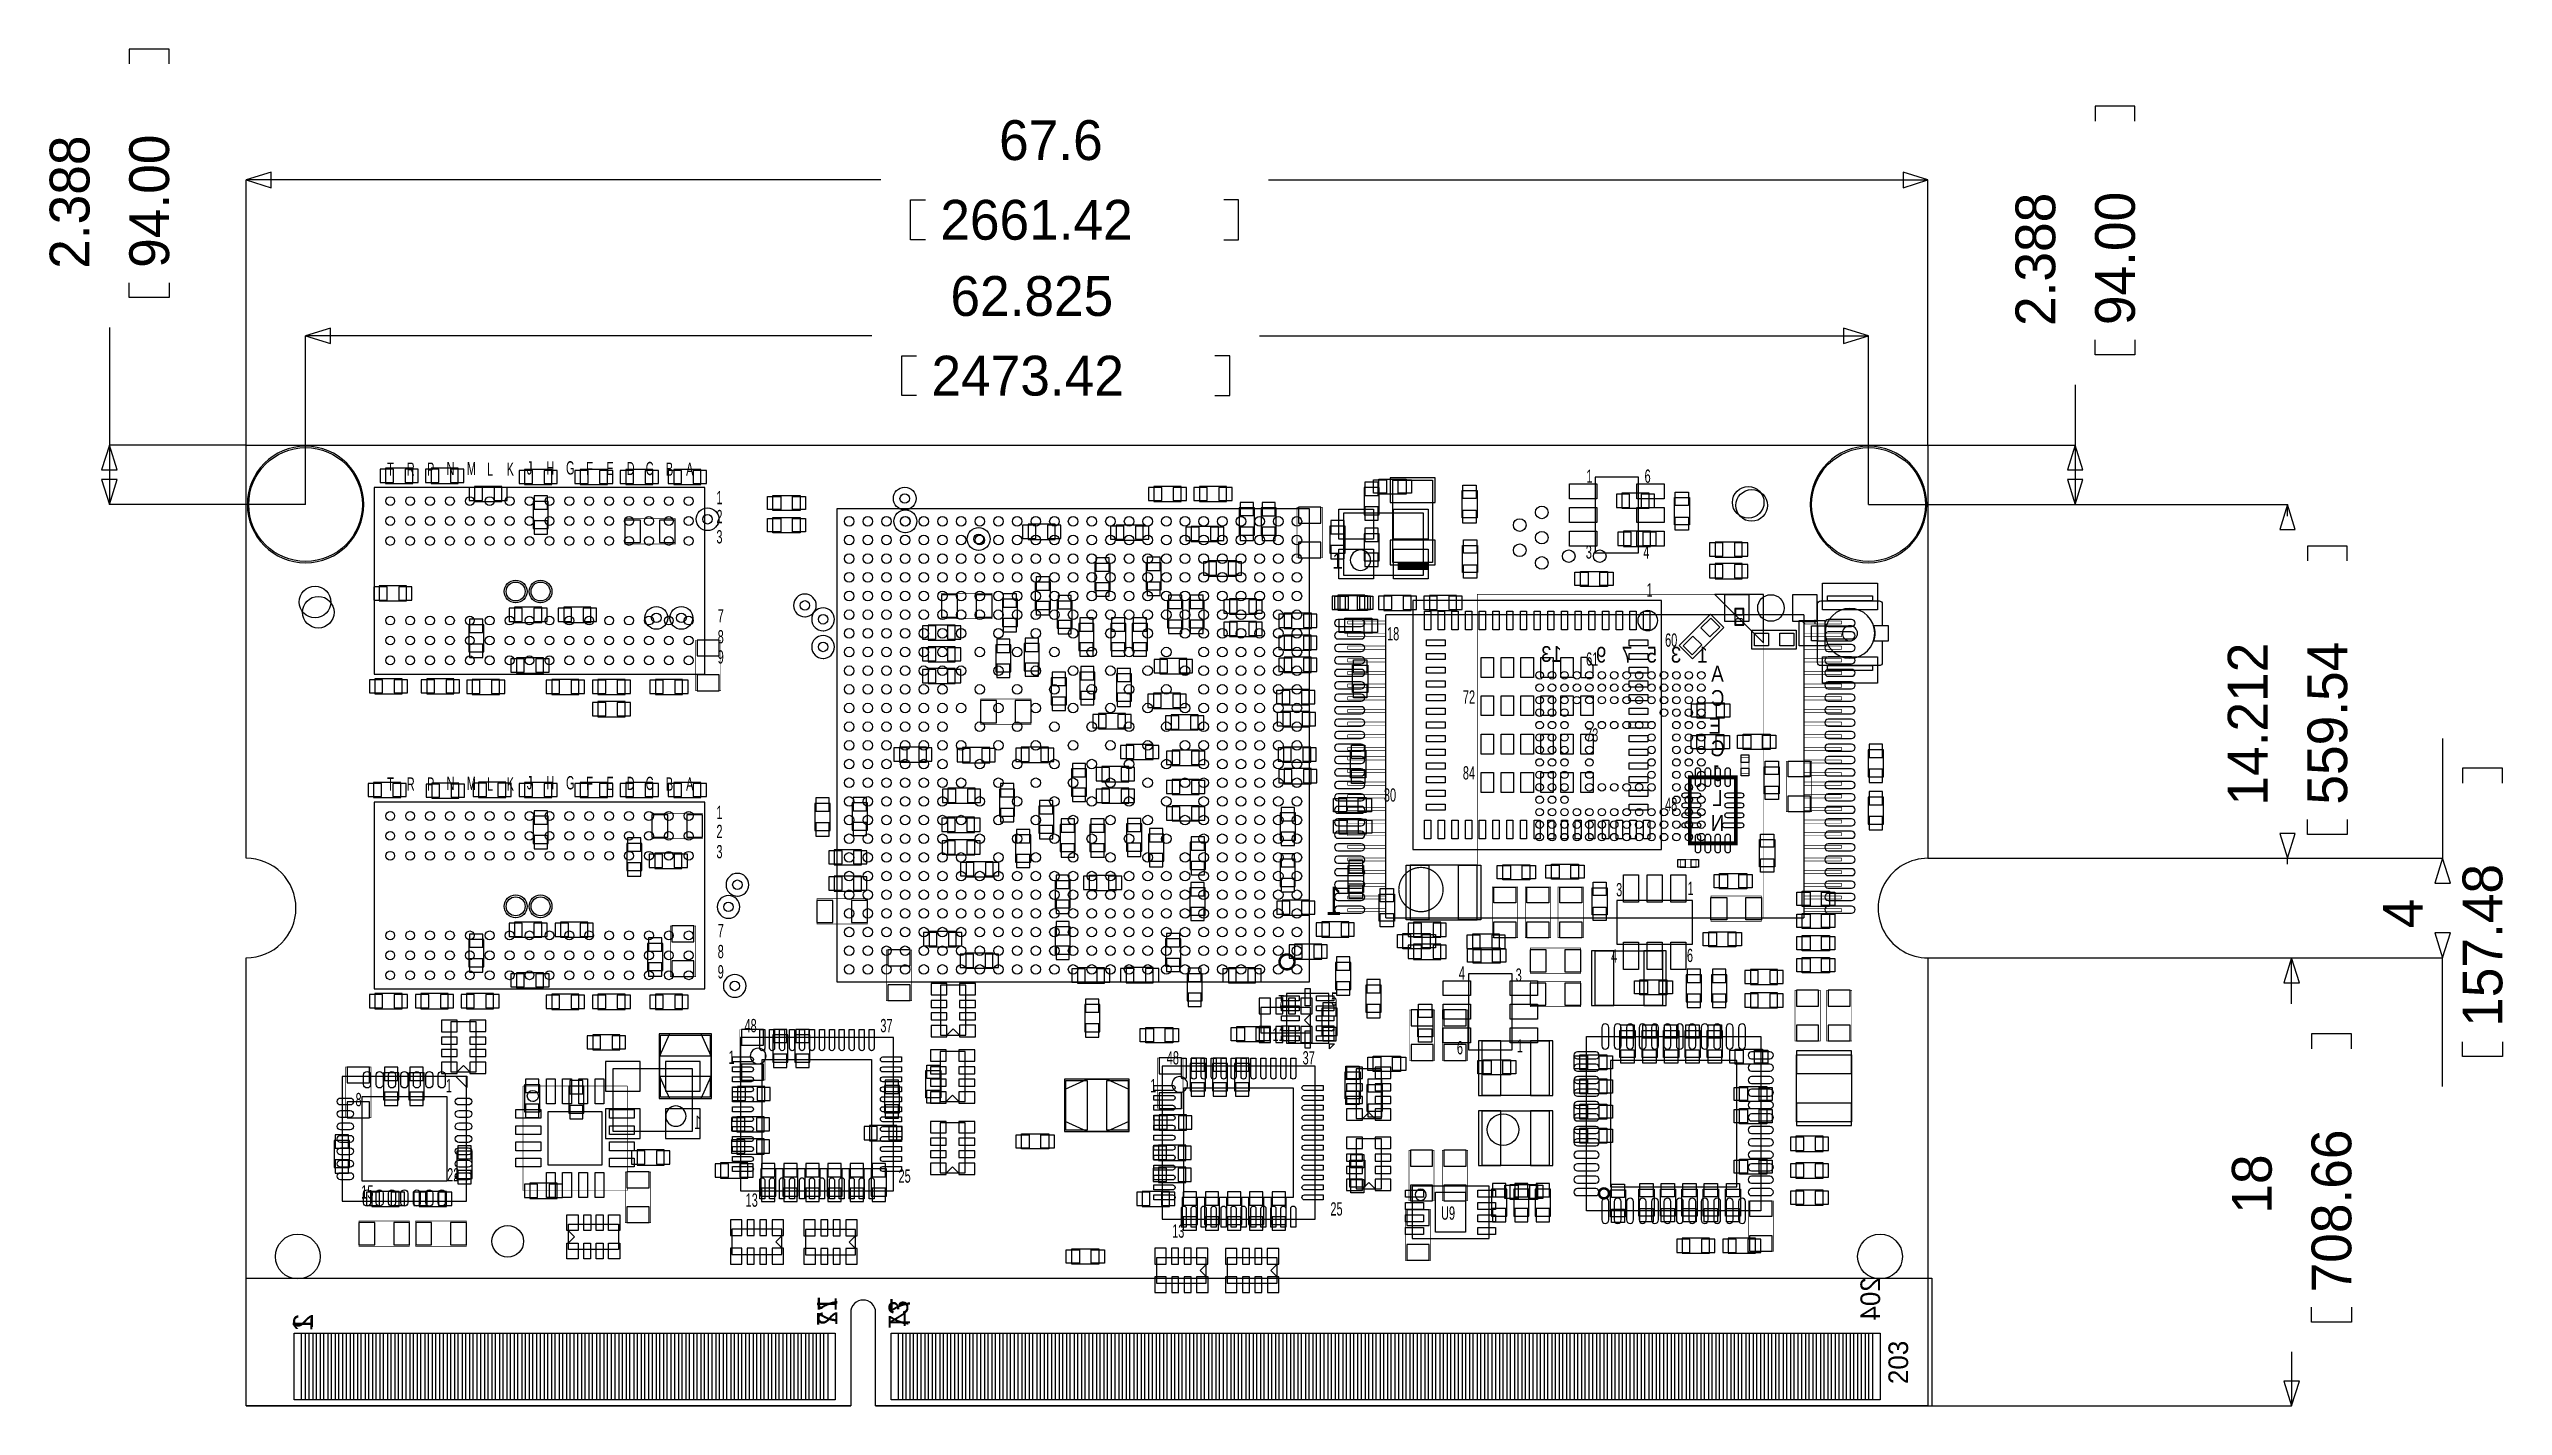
# Model space of a CAD drawing. Extents: x -7.9 to 90.7, y 0 to 54.5.
import ezdxf
from ezdxf.enums import TextEntityAlignment as Align

# ---------------------------------------------------------------- set-up
doc = ezdxf.new("R2010")
doc.units = 0
for name, color, linetype in [('BG_DIMENSION', 2, 'CONTINUOUS'), ('BG_OUTLINE', 80, 'CONTINUOUS'), ('PG_ASSEMBLY_BOTTOM', 191, 'CONTINUOUS'), ('PG_ASSEMBLY_TOP', 151, 'CONTINUOUS'), ('PIN_BOTTOM', 211, 'CONTINUOUS'), ('PIN_TOP', 150, 'CONTINUOUS')]:
    doc.layers.add(name, color=color, linetype=linetype)

msp = doc.modelspace()

# ---------------------------------------------------------------- texts
at = {"layer": 'BG_DIMENSION'}
for s, p in [('67.6', (30.2641, 50.0507)), ('2661.42', (27.9019, 46.8503)), ('62.825', (28.3083, 43.7896)), ('2473.42', (27.5463, 40.5892))]:
    msp.add_text(s, height=1.6002, dxfattribs=at).set_placement(p)
for s, p in [('2.388', (-6.2992, 45.6819)), ('94.00', (-3.0988, 45.72)), ('2.388', (72.7202, 43.3832)), ('94.00', (75.9206, 43.4213)), ('559.54', (84.455, 24.1554)), ('14.212', (81.2546, 24.1173)), ('157.48', (90.6907, 15.2273)), ('4', (87.4903, 19.1897)), ('708.66', (84.6201, 4.5593)), ('18', (81.4197, 7.7216))]:
    msp.add_text(s, height=1.6002, rotation=90, dxfattribs=at).set_placement(p)
at = {"layer": 'PG_ASSEMBLY_BOTTOM', "text_generation_flag": 2}
for s, height, width, p in [('13', 0.635, 0.88, (52.470304, 29.89072)), ('9', 0.635, 0.88, (54.46522, 29.860748)), ('7', 0.635, 0.88, (55.502302, 29.860748)), ('5', 0.635, 0.88, (56.499252, 29.860748)), ('3', 0.635, 0.88, (57.477152, 29.860748)), ('1', 0.635, 0.88, (58.549286, 29.86278)), ('A', 0.635, 0.88, (59.141106, 29.101796)), ('C', 0.635, 0.88, (59.151266, 28.120848)), ('E', 0.635, 0.88, (59.041284, 27.001724)), ('G', 0.635, 0.88, (59.141106, 26.101802)), ('J', 0.635, 0.88, (59.141106, 25.101804)), ('L', 0.635, 0.88, (59.141106, 24.101806)), ('N', 0.635, 0.88, (59.141106, 23.101808)), ('1', 1.143, 0.748889, (43.7388, 19.7231))]:
    msp.add_text(s, height=height, dxfattribs=dict(at, width=width)).set_placement(p, align=Align.CENTER)
at = {"layer": 'PG_ASSEMBLY_BOTTOM', "text_generation_flag": 2, "width": 0.619048}
msp.add_text('1', height=0.5334, dxfattribs=at).set_placement((18.2626, 11.1252))
at = {"layer": 'PG_ASSEMBLY_BOTTOM', "text_generation_flag": 2, "width": 0.987138}
for s, p in [('204', (65.67678, 4.29768)), ('72', (23.76678, 3.81508)), ('74', (26.68778, 3.76428)), ('2', (2.68478, 3.40868))]:
    msp.add_text(s, height=0.78994, rotation=90, dxfattribs=at).set_placement(p, align=Align.CENTER)
at = {"layer": 'PG_ASSEMBLY_TOP'}
for s, height, width, p in [('T', 0.5334, 0.619048, (5.667756, 37.366448)), ('R', 0.5334, 0.619048, (6.455156, 37.366448)), ('P', 0.5334, 0.619048, (7.267956, 37.366448)), ('N', 0.5334, 0.619048, (8.055356, 37.391848)), ('M', 0.5334, 0.619048, (8.868156, 37.391848)), ('L', 0.5334, 0.619048, (9.680956, 37.366448)), ('K', 0.5334, 0.619048, (10.468356, 37.366448)), ('J', 0.5334, 0.619048, (11.281156, 37.417248)), ('H', 0.5334, 0.619048, (12.068556, 37.417248)), ('G', 0.5334, 0.619048, (12.855956, 37.417248)), ('F', 0.5334, 0.619048, (13.668756, 37.391848)), ('E', 0.5334, 0.619048, (14.481556, 37.391848)), ('D', 0.5334, 0.619048, (15.294356, 37.391848)), ('C', 0.5334, 0.619048, (16.056356, 37.391848)), ('B', 0.5334, 0.619048, (16.869156, 37.366448)), ('A', 0.5334, 0.619048, (17.681956, 37.366448)), ('1', 0.5334, 0.619048, (53.8734, 37.084)), ('6', 0.5334, 0.619048, (56.2102, 37.084)), ('1', 0.5334, 0.619048, (18.901156, 36.223448)), ('2', 0.5334, 0.619048, (18.901156, 35.461448)), ('3', 0.5334, 0.619048, (18.901156, 34.648648)), ('3', 0.5334, 0.619048, (53.848, 34.036)), ('4', 0.5334, 0.619048, (56.1594, 34.036)), ('1', 0.635, 0.88, (43.6626, 33.6296)), ('1', 0.5334, 0.619048, (56.2864, 32.512)), ('7', 0.5334, 0.619048, (18.951956, 31.473648)), ('8', 0.5334, 0.619048, (18.951956, 30.635448)), ('18', 0.5334, 0.619048, (45.85843, 30.753558)), ('60', 0.5334, 0.619048, (57.03443, 30.499558)), ('9', 0.5334, 0.619048, (18.951956, 29.822648)), ('61', 0.5334, 0.619048, (53.85943, 29.737558)), ('72', 0.5334, 0.619048, (48.90643, 28.213558)), ('73', 0.5334, 0.619048, (53.85943, 26.689304)), ('84', 0.5334, 0.619048, (48.90643, 25.165304)), ('T', 0.5334, 0.619048, (5.667756, 24.717248)), ('R', 0.5334, 0.619048, (6.455156, 24.717248)), ('P', 0.5334, 0.619048, (7.267956, 24.717248)), ('N', 0.5334, 0.619048, (8.055356, 24.742648)), ('M', 0.5334, 0.619048, (8.868156, 24.742648)), ('L', 0.5334, 0.619048, (9.680956, 24.717248)), ('K', 0.5334, 0.619048, (10.468356, 24.717248)), ('J', 0.5334, 0.619048, (11.281156, 24.768048)), ('H', 0.5334, 0.619048, (12.068556, 24.768048)), ('G', 0.5334, 0.619048, (12.855956, 24.768048)), ('F', 0.5334, 0.619048, (13.668756, 24.742648)), ('E', 0.5334, 0.619048, (14.481556, 24.742648)), ('D', 0.5334, 0.619048, (15.294356, 24.742648)), ('C', 0.5334, 0.619048, (16.056356, 24.742648)), ('B', 0.5334, 0.619048, (16.869156, 24.717248)), ('A', 0.5334, 0.619048, (17.681956, 24.717248)), ('30', 0.5334, 0.619048, (45.73143, 24.276304)), ('1', 0.5334, 0.619048, (18.901156, 23.574248)), ('48', 0.5334, 0.619048, (57.03443, 23.895304)), ('2', 0.5334, 0.619048, (18.901156, 22.812248)), ('3', 0.5334, 0.619048, (18.901156, 21.999448)), ('3', 0.5334, 0.619048, (55.0672, 20.4724)), ('1', 0.5334, 0.619048, (57.9374, 20.5232)), ('7', 0.5334, 0.619048, (18.951956, 18.824448)), ('8', 0.5334, 0.619048, (18.951956, 17.986248)), ('4', 0.5334, 0.619048, (54.864, 17.8054)), ('6', 0.5334, 0.619048, (57.912, 17.8308)), ('9', 0.5334, 0.619048, (18.951956, 17.173448)), ('4', 0.5334, 0.619048, (48.7426, 17.1196)), ('3', 0.5334, 0.619048, (51.0286, 17.0434)), ('7', 0.5334, 0.619048, (41.4782, 15.9766)), ('5', 0.5334, 0.619048, (43.6118, 16.0782)), ('11', 0.5334, 0.619048, (41.2496, 14.6558)), ('1', 0.5334, 0.619048, (43.5864, 14.6304)), ('6', 0.5334, 0.619048, (48.6664, 14.1224)), ('1', 0.5334, 0.619048, (51.0794, 14.1986)), ('1', 0.5334, 0.619048, (8.0264, 12.5984)), ('8', 0.5334, 0.619048, (4.3942, 12.0396)), ('22', 0.5334, 0.619048, (8.0772, 9.017)), ('15', 0.5334, 0.619048, (4.6228, 8.3312))]:
    msp.add_text(s, height=height, dxfattribs=dict(at, width=width)).set_placement(p)
at = {"layer": 'PG_ASSEMBLY_TOP', "width": 0.619048}
msp.add_text('1', height=0.5334, rotation=90, dxfattribs=at).set_placement((63.088012, 31.36519))
for s, p in [('48', (20.275042, 15.012162)), ('37', (25.736042, 15.012162)), ('1', (19.513042, 13.742162)), ('48', (37.248338, 13.716762)), ('37', (42.709338, 13.716762)), ('1', (36.460938, 12.599162)), ('25', (26.4668, 8.9662)), ('13', (20.32, 8.001)), ('25', (43.826938, 7.646162)), ('U9', (48.3108, 7.4803)), ('13', (37.465, 6.7564))]:
    msp.add_text(s, height=0.5334, dxfattribs=at).set_placement(p, align=Align.CENTER)
at = {"layer": 'PG_ASSEMBLY_TOP', "width": 0.987138}
for s, p in [('71', (23.74138, 3.78968)), ('73', (26.61158, 3.66268)), ('1', (2.65938, 3.28168)), ('203', (66.802254, 1.746758))]:
    msp.add_text(s, height=0.78994, rotation=90, dxfattribs=at).set_placement(p, align=Align.CENTER)

# ---------------------------------------------------------------- linework, layer by layer
at = {"layer": 'BG_DIMENSION'}
for points in [[(-3.0988, 53.9115), (-3.0988, 54.5084), (-4.699, 54.5084), (-4.699, 53.9115)], [(75.9206, 51.6128), (75.9206, 52.2097), (74.3204, 52.2097), (74.3204, 51.6128)], [(0.999998, 49.56302), (0, 49.2506), (0.999998, 48.93818), (0.999998, 49.56302)], [(66.60007, 48.93818), (67.600068, 49.2506), (66.60007, 49.56302), (66.60007, 48.93818)], [(25.50795, 49.2506), (0, 49.2506)], [(0, 38.599872), (0, 49.2506)], [(27.305, 46.8503), (26.7081, 46.8503), (26.7081, 48.4505), (27.305, 48.4505)], [(39.2938, 46.8503), (39.8907, 46.8503), (39.8907, 48.4505), (39.2938, 48.4505)], [(41.09085, 49.2506), (67.600068, 49.2506)], [(67.600068, 38.599872), (67.600068, 49.2506)], [(-3.0988, 45.1231), (-3.0988, 44.5262), (-4.699, 44.5262), (-4.699, 45.1231)], [(-5.4991, 43.32605), (-5.4991, 38.599872)], [(3.387598, 43.30192), (2.3876, 42.9895), (3.387598, 42.67708), (3.387598, 43.30192)], [(25.15235, 42.9895), (2.3876, 42.9895)], [(2.3876, 36.212272), (2.3876, 42.9895)], [(40.73525, 42.9895), (65.212468, 42.9895)], [(64.21247, 42.67708), (65.212468, 42.9895), (64.21247, 43.30192), (64.21247, 42.67708)], [(65.212468, 36.212272), (65.212468, 42.9895)], [(75.9206, 42.8244), (75.9206, 42.2275), (74.3204, 42.2275), (74.3204, 42.8244)], [(26.9494, 40.5892), (26.3525, 40.5892), (26.3525, 42.1894), (26.9494, 42.1894)], [(38.9382, 40.5892), (39.5351, 40.5892), (39.5351, 42.1894), (38.9382, 42.1894)], [(73.5203, 41.02735), (73.5203, 38.599872)], [(-5.18668, 37.599874), (-5.4991, 38.599872), (-5.81152, 37.599874), (-5.18668, 37.599874)], [(-5.4991, 38.599872), (-5.4991, 36.212272)], [(0, 38.599872), (-5.4991, 38.599872)], [(67.600068, 38.599872), (73.5203, 38.599872)], [(73.83272, 37.599874), (73.5203, 38.599872), (73.20788, 37.599874), (73.83272, 37.599874)], [(73.5203, 38.599872), (73.5203, 36.212272)], [(-5.81152, 37.21227), (-5.4991, 36.212272), (-5.18668, 37.21227), (-5.81152, 37.21227)], [(73.20788, 37.21227), (73.5203, 36.212272), (73.83272, 37.21227), (73.20788, 37.21227)], [(2.3876, 36.212272), (-5.4991, 36.212272)], [(65.212468, 36.212272), (82.0547, 36.212272)], [(65.212468, 36.212272), (73.5203, 36.212272)], [(82.36712, 35.212274), (82.0547, 36.212272), (81.74228, 35.212274), (82.36712, 35.212274)], [(82.0547, 35.74415), (82.0547, 36.212272)], [(84.455, 33.9471), (84.455, 34.544), (82.8548, 34.544), (82.8548, 33.9471)], [(88.2904, 26.81605), (88.2904, 21.999956)], [(90.6907, 25.019), (90.6907, 25.6159), (89.0905, 25.6159), (89.0905, 25.019)], [(81.74228, 22.999954), (82.0547, 21.999956), (82.36712, 22.999954), (81.74228, 22.999954)], [(84.455, 23.5585), (84.455, 22.9616), (82.8548, 22.9616), (82.8548, 23.5585)], [(67.600068, 21.999956), (88.2904, 21.999956)], [(67.600068, 21.999956), (82.0547, 21.999956)], [(82.0547, 21.76145), (82.0547, 21.999956)], [(88.60282, 20.999958), (88.2904, 21.999956), (87.97798, 20.999958), (88.60282, 20.999958)], [(87.97798, 18.999962), (88.2904, 17.999964), (88.60282, 18.999962), (87.97798, 18.999962)], [(67.600068, 17.999964), (82.2198, 17.999964)], [(67.600068, 17.999964), (88.2904, 17.999964)], [(82.53222, 16.999966), (82.2198, 17.999964), (81.90738, 16.999966), (82.53222, 16.999966)], [(82.2198, 16.14805), (82.2198, 17.999964)], [(88.2904, 12.83335), (88.2904, 17.999964)], [(84.6201, 14.351), (84.6201, 14.9479), (83.0199, 14.9479), (83.0199, 14.351)], [(90.6907, 14.6304), (90.6907, 14.0335), (89.0905, 14.0335), (89.0905, 14.6304)], [(84.6201, 3.9624), (84.6201, 3.3655), (83.0199, 3.3655), (83.0199, 3.9624)], [(82.2198, 2.16535), (82.2198, 0)], [(81.90738, 0.999998), (82.2198, 0), (82.53222, 0.999998), (81.90738, 0.999998)], [(67.600068, 0), (82.2198, 0)]]:
    msp.add_lwpolyline(points, dxfattribs=at)
at = {"layer": 'BG_OUTLINE'}
msp.add_lwpolyline([(67.600068, 0), (25.299924, 0), (25.299924, 3.75412, 0.414116), (24.800052, 4.253992, 0.414221), (24.299926, 3.75412), (24.299926, 0), (0, 0), (0, 17.999964, 0.41415), (1.999996, 19.99996, 0.414214), (0, 21.999956), (0, 38.599872), (67.600068, 38.599872), (67.600068, 21.999956, 1.000034), (67.600068, 17.999964)], format="xyb", close=True, dxfattribs=at)
at = {"layer": 'PG_ASSEMBLY_BOTTOM'}
for points in [[(6.696456, 37.673026), (5.604256, 37.673026), (5.604256, 37.063426), (6.696456, 37.063426), (6.696456, 37.673026)], [(8.525256, 37.673026), (7.433056, 37.673026), (7.433056, 37.063426), (8.525256, 37.063426), (8.525256, 37.673026)], [(12.284456, 37.622226), (11.192256, 37.622226), (11.192256, 37.012626), (12.284456, 37.012626), (12.284456, 37.622226)], [(14.519656, 37.622226), (13.427456, 37.622226), (13.427456, 37.012626), (14.519656, 37.012626), (14.519656, 37.622226)], [(16.348456, 37.622226), (15.256256, 37.622226), (15.256256, 37.012626), (16.348456, 37.012626), (16.348456, 37.622226)], [(18.278856, 37.622226), (17.186656, 37.622226), (17.186656, 37.012626), (18.278856, 37.012626), (18.278856, 37.622226)], [(10.2743, 36.940744), (9.1821, 36.940744), (9.1821, 36.331144), (10.2743, 36.331144), (10.2743, 36.940744)], [(36.4871, 36.331144), (37.5793, 36.331144), (37.5793, 36.940744), (36.4871, 36.940744), (36.4871, 36.331144)], [(39.4081, 36.940744), (38.3159, 36.940744), (38.3159, 36.331144), (39.4081, 36.331144), (39.4081, 36.940744)], [(45.5422, 35.8013), (45.5422, 36.8935), (44.9326, 36.8935), (44.9326, 35.8013), (45.5422, 35.8013)], [(56.388508, 36.668964), (55.296308, 36.668964), (55.296308, 36.059364), (56.388508, 36.059364), (56.388508, 36.668964)], [(11.535156, 36.337748), (11.535156, 35.245548), (12.144756, 35.245548), (12.144756, 36.337748), (11.535156, 36.337748)], [(40.526462, 34.985706), (40.526462, 36.077906), (39.916862, 36.077906), (39.916862, 34.985706), (40.526462, 34.985706)], [(41.405556, 34.983674), (41.405556, 36.075874), (40.795956, 36.075874), (40.795956, 34.983674), (41.405556, 34.983674)], [(32.521144, 35.42284), (31.428944, 35.42284), (31.428944, 34.81324), (32.521144, 34.81324), (32.521144, 35.42284)], [(34.966656, 34.775648), (36.058856, 34.775648), (36.058856, 35.385248), (34.966656, 35.385248), (34.966656, 34.775648)], [(37.989256, 34.724848), (39.081456, 34.724848), (39.081456, 35.334448), (37.989256, 35.334448), (37.989256, 34.724848)], [(44.1706, 34.2519), (44.1706, 35.3441), (43.561, 35.3441), (43.561, 34.2519), (44.1706, 34.2519)], [(44.9326, 35.0393), (44.9326, 33.9471), (45.5422, 33.9471), (45.5422, 35.0393), (44.9326, 35.0393)], [(55.3593, 34.527744), (56.4515, 34.527744), (56.4515, 35.137344), (55.3593, 35.137344), (55.3593, 34.527744)], [(60.1345, 34.705544), (59.0423, 34.705544), (59.0423, 34.095944), (60.1345, 34.095944), (60.1345, 34.705544)], [(34.725356, 32.756348), (34.725356, 33.848548), (34.115756, 33.848548), (34.115756, 32.756348), (34.725356, 32.756348)], [(36.782756, 32.781748), (36.782756, 33.873948), (36.173156, 33.873948), (36.173156, 32.781748), (36.782756, 32.781748)], [(39.7891, 33.943544), (38.6969, 33.943544), (38.6969, 33.333944), (39.7891, 33.333944), (39.7891, 33.943544)], [(60.1345, 33.841944), (59.0423, 33.841944), (59.0423, 33.232344), (60.1345, 33.232344), (60.1345, 33.841944)], [(5.350256, 32.337248), (6.442456, 32.337248), (6.442456, 32.946848), (5.350256, 32.946848), (5.350256, 32.337248)], [(31.718504, 33.089088), (31.718504, 31.996888), (32.328104, 31.996888), (32.328104, 33.089088), (31.718504, 33.089088)], [(43.8785, 31.962344), (44.9707, 31.962344), (44.9707, 32.571944), (43.8785, 32.571944), (43.8785, 31.962344)], [(45.7327, 31.9532), (46.8249, 31.9532), (46.8249, 32.5628), (45.7327, 32.5628), (45.7327, 31.9532)], [(47.5615, 31.9532), (48.6537, 31.9532), (48.6537, 32.5628), (47.5615, 32.5628), (47.5615, 31.9532)], [(11.878056, 32.083248), (10.785856, 32.083248), (10.785856, 31.473648), (11.878056, 31.473648), (11.878056, 32.083248)], [(12.767056, 31.473648), (13.859256, 31.473648), (13.859256, 32.083248), (12.767056, 32.083248), (12.767056, 31.473648)], [(30.395418, 32.40659), (30.395418, 31.31439), (31.005018, 31.31439), (31.005018, 32.40659), (30.395418, 32.40659)], [(32.594296, 32.3342), (32.594296, 31.242), (33.203896, 31.242), (33.203896, 32.3342), (32.594296, 32.3342)], [(37.646356, 31.257748), (37.646356, 32.349948), (37.036756, 32.349948), (37.036756, 31.257748), (37.646356, 31.257748)], [(38.509956, 31.257748), (38.509956, 32.349948), (37.900356, 32.349948), (37.900356, 31.257748), (38.509956, 31.257748)], [(39.522654, 31.811976), (40.614854, 31.811976), (40.614854, 32.421576), (39.522654, 32.421576), (39.522654, 31.811976)], [(41.723564, 31.237936), (42.815764, 31.237936), (42.815764, 31.847536), (41.723564, 31.847536), (41.723564, 31.237936)], [(9.553956, 30.292548), (9.553956, 31.384748), (8.944356, 31.384748), (8.944356, 30.292548), (9.553956, 30.292548)], [(27.407362, 30.760924), (28.499562, 30.760924), (28.499562, 31.370524), (27.407362, 31.370524), (27.407362, 30.760924)], [(30.73908, 29.485336), (30.73908, 30.577536), (30.12948, 30.577536), (30.12948, 29.485336), (30.73908, 29.485336)], [(31.880556, 29.530548), (31.880556, 30.622748), (31.270956, 30.622748), (31.270956, 29.530548), (31.880556, 29.530548)], [(33.46958, 31.435548), (33.46958, 30.343348), (34.07918, 30.343348), (34.07918, 31.435548), (33.46958, 31.435548)], [(34.750756, 31.435548), (34.750756, 30.343348), (35.360356, 30.343348), (35.360356, 31.435548), (34.750756, 31.435548)], [(35.614356, 31.435548), (35.614356, 30.343348), (36.223956, 30.343348), (36.223956, 31.435548), (35.614356, 31.435548)], [(39.522146, 30.90799), (40.614346, 30.90799), (40.614346, 31.51759), (39.522146, 31.51759), (39.522146, 30.90799)], [(41.723056, 30.356048), (42.815256, 30.356048), (42.815256, 30.965648), (41.723056, 30.965648), (41.723056, 30.356048)], [(10.862056, 29.441648), (11.954256, 29.441648), (11.954256, 30.051248), (10.862056, 30.051248), (10.862056, 29.441648)], [(27.407362, 29.889958), (28.499562, 29.889958), (28.499562, 30.499558), (27.407362, 30.499558), (27.407362, 29.889958)], [(27.407362, 29.016706), (28.499562, 29.016706), (28.499562, 29.626306), (27.407362, 29.626306), (27.407362, 29.016706)], [(36.719256, 29.416248), (37.811456, 29.416248), (37.811456, 30.025848), (36.719256, 30.025848), (36.719256, 29.416248)], [(42.815256, 30.076648), (41.723056, 30.076648), (41.723056, 29.467048), (42.815256, 29.467048), (42.815256, 30.076648)], [(6.264656, 29.213048), (5.172456, 29.213048), (5.172456, 28.603448), (6.264656, 28.603448), (6.264656, 29.213048)], [(8.347456, 29.213048), (7.255256, 29.213048), (7.255256, 28.603448), (8.347456, 28.603448), (8.347456, 29.213048)], [(10.176256, 29.187648), (9.084056, 29.187648), (9.084056, 28.578048), (10.176256, 28.578048), (10.176256, 29.187648)], [(12.284456, 28.578048), (13.376656, 28.578048), (13.376656, 29.187648), (12.284456, 29.187648), (12.284456, 28.578048)], [(15.230856, 29.187648), (14.138656, 29.187648), (14.138656, 28.578048), (15.230856, 28.578048), (15.230856, 29.187648)], [(16.450056, 28.578048), (17.542256, 28.578048), (17.542256, 29.187648), (16.450056, 29.187648), (16.450056, 28.578048)], [(32.36341, 29.254196), (32.36341, 28.161996), (32.97301, 28.161996), (32.97301, 29.254196), (32.36341, 29.254196)], [(33.506156, 29.479748), (33.506156, 28.387548), (34.115756, 28.387548), (34.115756, 29.479748), (33.506156, 29.479748)], [(34.977832, 29.408374), (34.977832, 28.316174), (35.587432, 28.316174), (35.587432, 29.408374), (34.977832, 29.408374)], [(36.465256, 28.019248), (37.557456, 28.019248), (37.557456, 28.628848), (36.465256, 28.628848), (36.465256, 28.019248)], [(41.641522, 28.171394), (42.733722, 28.171394), (42.733722, 28.780994), (41.641522, 28.780994), (41.641522, 28.171394)], [(15.230856, 28.298648), (14.138656, 28.298648), (14.138656, 27.689048), (15.230856, 27.689048), (15.230856, 28.298648)], [(35.347656, 27.810968), (34.255456, 27.810968), (34.255456, 27.201368), (35.347656, 27.201368), (35.347656, 27.810968)], [(37.176456, 27.155648), (38.268656, 27.155648), (38.268656, 27.765248), (37.176456, 27.765248), (37.176456, 27.155648)], [(42.756582, 27.895804), (41.664382, 27.895804), (41.664382, 27.286204), (42.756582, 27.286204), (42.756582, 27.895804)], [(27.346656, 26.469848), (26.254456, 26.469848), (26.254456, 25.860248), (27.346656, 25.860248), (27.346656, 26.469848)], [(29.886656, 26.444448), (28.794456, 26.444448), (28.794456, 25.834848), (29.886656, 25.834848), (29.886656, 26.444448)], [(31.156656, 25.850088), (32.248856, 25.850088), (32.248856, 26.459688), (31.156656, 26.459688), (31.156656, 25.850088)], [(35.484562, 25.683718), (34.392362, 25.683718), (34.392362, 25.074118), (35.484562, 25.074118), (35.484562, 25.683718)], [(36.4617, 26.575766), (35.3695, 26.575766), (35.3695, 25.966166), (36.4617, 25.966166), (36.4617, 26.575766)], [(37.219382, 25.733248), (38.311582, 25.733248), (38.311582, 26.342848), (37.219382, 26.342848), (37.219382, 25.733248)], [(41.697656, 25.860248), (42.789856, 25.860248), (42.789856, 26.469848), (41.697656, 26.469848), (41.697656, 25.860248)], [(65.8114, 25.269444), (65.8114, 26.361644), (65.2018, 26.361644), (65.2018, 25.269444), (65.8114, 25.269444)], [(6.213856, 25.047448), (5.121656, 25.047448), (5.121656, 24.437848), (6.213856, 24.437848), (6.213856, 25.047448)], [(8.550656, 25.022048), (7.458456, 25.022048), (7.458456, 24.412448), (8.550656, 24.412448), (8.550656, 25.022048)], [(10.432796, 25.0571), (9.340596, 25.0571), (9.340596, 24.4475), (10.432796, 24.4475), (10.432796, 25.0571)], [(12.284456, 25.047448), (11.192256, 25.047448), (11.192256, 24.437848), (12.284456, 24.437848), (12.284456, 25.047448)], [(14.519656, 25.047448), (13.427456, 25.047448), (13.427456, 24.437848), (14.519656, 24.437848), (14.519656, 25.047448)], [(16.348456, 25.047448), (15.256256, 25.047448), (15.256256, 24.437848), (16.348456, 24.437848), (16.348456, 25.047448)], [(17.186656, 24.437848), (18.278856, 24.437848), (18.278856, 25.047448), (17.186656, 25.047448), (17.186656, 24.437848)], [(29.302456, 24.818848), (28.210256, 24.818848), (28.210256, 24.209248), (29.302456, 24.209248), (29.302456, 24.818848)], [(30.889956, 23.688548), (30.889956, 24.780748), (30.280356, 24.780748), (30.280356, 23.688548), (30.889956, 23.688548)], [(33.782, 24.4983), (33.782, 25.5905), (33.1724, 25.5905), (33.1724, 24.4983), (33.782, 24.4983)], [(35.484562, 24.818848), (34.392362, 24.818848), (34.392362, 24.209248), (35.484562, 24.209248), (35.484562, 24.818848)], [(37.219382, 24.55799), (38.311582, 24.55799), (38.311582, 25.16759), (37.219382, 25.16759), (37.219382, 24.55799)], [(41.723056, 24.996648), (42.815256, 24.996648), (42.815256, 25.606248), (41.723056, 25.606248), (41.723056, 24.996648)], [(11.535156, 23.688548), (11.535156, 22.596348), (12.144756, 22.596348), (12.144756, 23.688548), (11.535156, 23.688548)], [(23.4696, 23.110444), (23.4696, 24.202644), (22.86, 24.202644), (22.86, 23.110444), (23.4696, 23.110444)], [(24.971756, 23.129748), (24.971756, 24.221948), (24.362156, 24.221948), (24.362156, 23.129748), (24.971756, 23.129748)], [(32.464756, 23.002748), (32.464756, 24.094948), (31.855156, 24.094948), (31.855156, 23.002748), (32.464756, 23.002748)], [(37.219636, 23.498048), (38.311836, 23.498048), (38.311836, 24.107648), (37.219636, 24.107648), (37.219636, 23.498048)], [(41.565068, 23.822406), (41.565068, 22.730206), (42.174668, 22.730206), (42.174668, 23.822406), (41.565068, 23.822406)], [(65.2018, 24.456644), (65.2018, 23.364444), (65.8114, 23.364444), (65.8114, 24.456644), (65.2018, 24.456644)], [(29.277056, 23.650448), (28.184856, 23.650448), (28.184856, 23.040848), (29.277056, 23.040848), (29.277056, 23.650448)], [(29.283406, 22.741636), (28.191206, 22.741636), (28.191206, 22.132036), (29.283406, 22.132036), (29.283406, 22.741636)], [(30.926278, 22.9362), (30.926278, 21.844), (31.535878, 21.844), (31.535878, 22.9362), (30.926278, 22.9362)], [(32.718756, 23.358348), (32.718756, 22.266148), (33.328356, 22.266148), (33.328356, 23.358348), (32.718756, 23.358348)], [(34.522156, 22.266148), (34.522156, 23.358348), (33.912556, 23.358348), (33.912556, 22.266148), (34.522156, 22.266148)], [(35.995356, 22.291548), (35.995356, 23.383748), (35.385756, 23.383748), (35.385756, 22.291548), (35.995356, 22.291548)], [(36.2712, 22.9743), (36.2712, 21.8821), (36.8808, 21.8821), (36.8808, 22.9743), (36.2712, 22.9743)], [(15.903956, 21.504148), (15.903956, 22.596348), (15.294356, 22.596348), (15.294356, 21.504148), (15.903956, 21.504148)], [(16.424656, 21.593048), (17.516856, 21.593048), (17.516856, 22.202648), (16.424656, 22.202648), (16.424656, 21.593048)], [(24.730456, 22.344126), (23.638256, 22.344126), (23.638256, 21.734526), (24.730456, 21.734526), (24.730456, 22.344126)], [(28.939744, 21.254466), (30.031944, 21.254466), (30.031944, 21.864066), (28.939744, 21.864066), (28.939744, 21.254466)], [(37.9476, 22.6441), (37.9476, 21.5519), (38.5572, 21.5519), (38.5572, 22.6441), (37.9476, 22.6441)], [(42.17035, 20.871688), (42.17035, 21.963888), (41.56075, 21.963888), (41.56075, 20.871688), (42.17035, 20.871688)], [(24.730456, 21.288248), (23.638256, 21.288248), (23.638256, 20.678648), (24.730456, 20.678648), (24.730456, 21.288248)], [(33.125156, 20.005548), (33.125156, 21.097748), (32.515556, 21.097748), (32.515556, 20.005548), (33.125156, 20.005548)], [(34.971736, 21.313648), (33.879536, 21.313648), (33.879536, 20.704048), (34.971736, 20.704048), (34.971736, 21.313648)], [(37.937948, 20.807172), (37.937948, 19.714972), (38.547548, 19.714972), (38.547548, 20.807172), (37.937948, 20.807172)], [(41.6433, 19.7104), (42.7355, 19.7104), (42.7355, 20.32), (41.6433, 20.32), (41.6433, 19.7104)], [(11.878056, 19.434048), (10.785856, 19.434048), (10.785856, 18.824448), (11.878056, 18.824448), (11.878056, 19.434048)], [(13.732256, 19.434048), (12.640056, 19.434048), (12.640056, 18.824448), (13.732256, 18.824448), (13.732256, 19.434048)], [(27.448256, 18.443448), (28.540456, 18.443448), (28.540456, 19.053048), (27.448256, 19.053048), (27.448256, 18.443448)], [(32.515556, 19.243548), (32.515556, 18.151348), (33.125156, 18.151348), (33.125156, 19.243548), (32.515556, 19.243548)], [(36.957, 18.7579), (36.957, 17.6657), (37.5666, 17.6657), (37.5666, 18.7579), (36.957, 18.7579)], [(43.2308, 18.8341), (44.323, 18.8341), (44.323, 19.4437), (43.2308, 19.4437), (43.2308, 18.8341)], [(48.0187, 19.435826), (46.9265, 19.435826), (46.9265, 18.826226), (48.0187, 18.826226), (48.0187, 19.435826)], [(49.2887, 18.3388), (50.3809, 18.3388), (50.3809, 18.9484), (49.2887, 18.9484), (49.2887, 18.3388)], [(9.553956, 17.643348), (9.553956, 18.735548), (8.944356, 18.735548), (8.944356, 17.643348), (9.553956, 17.643348)], [(16.742156, 17.490948), (16.742156, 18.583148), (16.132556, 18.583148), (16.132556, 17.490948), (16.742156, 17.490948)], [(30.013656, 18.189448), (28.921456, 18.189448), (28.921456, 17.579848), (30.013656, 17.579848), (30.013656, 18.189448)], [(43.2308, 18.5547), (42.1386, 18.5547), (42.1386, 17.9451), (43.2308, 17.9451), (43.2308, 18.5547)], [(43.7896, 17.8181), (43.7896, 16.7259), (44.3992, 16.7259), (44.3992, 17.8181), (43.7896, 17.8181)], [(46.9265, 17.937226), (48.0187, 17.937226), (48.0187, 18.546826), (46.9265, 18.546826), (46.9265, 17.937226)], [(54.228492, 18.279618), (56.928512, 18.279618), (56.928512, 16.079724), (54.228492, 16.079724), (54.228492, 18.279618)], [(10.862056, 16.792448), (11.954256, 16.792448), (11.954256, 17.402048), (10.862056, 17.402048), (10.862056, 16.792448)], [(28.9306, 14.896846), (28.9306, 16.903446), (27.9146, 16.903446), (27.9146, 14.896846), (28.9306, 14.896846)], [(34.501582, 17.595088), (33.409382, 17.595088), (33.409382, 16.985488), (34.501582, 16.985488), (34.501582, 17.595088)], [(35.36696, 16.998442), (36.45916, 16.998442), (36.45916, 17.608042), (35.36696, 17.608042), (35.36696, 16.998442)], [(37.8206, 17.3609), (37.8206, 16.2687), (38.4302, 16.2687), (38.4302, 17.3609), (37.8206, 17.3609)], [(39.482776, 16.993362), (40.574976, 16.993362), (40.574976, 17.602962), (39.482776, 17.602962), (39.482776, 16.993362)], [(45.0088, 16.9037), (45.0088, 15.8115), (45.6184, 15.8115), (45.6184, 16.9037), (45.0088, 16.9037)], [(58.4962, 16.227044), (58.4962, 17.319244), (57.8866, 17.319244), (57.8866, 16.227044), (58.4962, 16.227044)], [(59.5122, 16.227044), (59.5122, 17.319244), (58.9026, 17.319244), (58.9026, 16.227044), (59.5122, 16.227044)], [(60.4647, 16.925544), (61.5569, 16.925544), (61.5569, 17.535144), (60.4647, 17.535144), (60.4647, 16.925544)], [(6.264656, 16.563848), (5.172456, 16.563848), (5.172456, 15.954248), (6.264656, 15.954248), (6.264656, 16.563848)], [(8.118856, 16.563848), (7.026656, 16.563848), (7.026656, 15.954248), (8.118856, 15.954248), (8.118856, 16.563848)], [(9.947656, 16.563848), (8.855456, 16.563848), (8.855456, 15.954248), (9.947656, 15.954248), (9.947656, 16.563848)], [(12.284456, 15.928848), (13.376656, 15.928848), (13.376656, 16.538448), (12.284456, 16.538448), (12.284456, 15.928848)], [(15.230856, 16.538448), (14.138656, 16.538448), (14.138656, 15.928848), (15.230856, 15.928848), (15.230856, 16.538448)], [(16.450056, 15.928848), (17.542256, 15.928848), (17.542256, 16.538448), (16.450056, 16.538448), (16.450056, 15.928848)], [(34.3154, 15.033244), (34.3154, 16.125444), (33.7058, 16.125444), (33.7058, 15.033244), (34.3154, 15.033244)], [(42.7863, 16.002), (40.7797, 16.002), (40.7797, 14.986), (42.7863, 14.986), (42.7863, 16.002)], [(43.2435, 15.9766), (43.2435, 14.8844), (43.8531, 14.8844), (43.8531, 15.9766), (43.2435, 15.9766)], [(61.5569, 16.595344), (60.4647, 16.595344), (60.4647, 15.985744), (61.5569, 15.985744), (61.5569, 16.595344)], [(9.2456, 13.42009), (9.2456, 15.42669), (8.2296, 15.426944), (8.229346, 13.42009), (9.2456, 13.42009)], [(13.9319, 14.3002), (15.0241, 14.3002), (15.0241, 14.9098), (13.9319, 14.9098), (13.9319, 14.3002)], [(21.164042, 14.906244), (21.164042, 13.814044), (21.773642, 13.814044), (21.773642, 14.906244), (21.164042, 14.906244)], [(22.053042, 14.906244), (22.053042, 13.814044), (22.662642, 13.814044), (22.662642, 14.906244), (22.053042, 14.906244)], [(28.4226, 15.145766), (28.1686, 14.891766)], [(28.4226, 15.145766), (28.6766, 14.891766)], [(42.53738, 15.494), (42.79138, 15.748)], [(42.53738, 15.494), (42.79138, 15.24)], [(28.9052, 12.229846), (28.9052, 14.236446), (27.8892, 14.236446), (27.8892, 12.229846), (28.9052, 12.229846)], [(49.67859, 14.672818), (52.37861, 14.672818), (52.37861, 12.472924), (49.67859, 12.472924), (49.67859, 14.672818)], [(62.323726, 11.409934), (62.323726, 14.109954), (64.52362, 14.109954), (64.52362, 11.409934), (62.323726, 11.409934)], [(5.52196, 13.382244), (5.52196, 12.290044), (6.13156, 12.290044), (6.13156, 13.382244), (5.52196, 13.382244)], [(6.53796, 13.382244), (6.53796, 12.290044), (7.14756, 12.290044), (7.14756, 13.382244), (6.53796, 13.382244)], [(8.7376, 13.66901), (8.4836, 13.41501)], [(8.7376, 13.66901), (8.9916, 13.415264)], [(11.798808, 11.807444), (11.798808, 12.899644), (11.189208, 12.899644), (11.189208, 11.807444), (11.798808, 11.807444)], [(12.967208, 12.848844), (12.967208, 11.756644), (13.576808, 11.756644), (13.576808, 12.848844), (12.967208, 12.848844)], [(17.944338, 13.54709), (14.743938, 13.54709), (14.743938, 11.03249), (17.944338, 11.03249), (17.944338, 13.54709)], [(19.754342, 12.226544), (20.846542, 12.226544), (20.846542, 12.836144), (19.754342, 12.836144), (19.754342, 12.226544)], [(26.262838, 11.777472), (26.262838, 12.869672), (25.653238, 12.869672), (25.653238, 11.777472), (26.262838, 11.777472)], [(37.9476, 13.7541), (37.9476, 12.6619), (38.5572, 12.6619), (38.5572, 13.7541), (37.9476, 13.7541)], [(38.8366, 13.7541), (38.8366, 12.6619), (39.4462, 12.6619), (39.4462, 13.7541), (38.8366, 13.7541)], [(39.7256, 13.7541), (39.7256, 12.6619), (40.3352, 12.6619), (40.3352, 13.7541), (39.7256, 13.7541)], [(45.630592, 11.540744), (45.630338, 13.547598), (44.614338, 13.547344), (44.614338, 11.540744), (45.630592, 11.540744)], [(28.3972, 12.478766), (28.1432, 12.224766)], [(28.3972, 12.478766), (28.6512, 12.224766)], [(49.67859, 11.853418), (52.37861, 11.853418), (52.37861, 9.653524), (49.67859, 9.653524), (49.67859, 11.853418)], [(19.728942, 11.007344), (20.821142, 11.007344), (20.821142, 11.616944), (19.728942, 11.616944), (19.728942, 11.007344)], [(26.1493, 11.261344), (25.0571, 11.261344), (25.0571, 10.651744), (26.1493, 10.651744), (26.1493, 11.261344)], [(28.9052, 9.359646), (28.9052, 11.366246), (27.8892, 11.366246), (27.8892, 9.359646), (28.9052, 9.359646)], [(36.702238, 11.083544), (37.794438, 11.083544), (37.794438, 11.693144), (36.702238, 11.693144), (36.702238, 11.083544)], [(45.122338, 11.789664), (44.868338, 11.535664)], [(45.122338, 11.789664), (45.376338, 11.535664)], [(3.54076, 10.664444), (3.54076, 9.572244), (4.15036, 9.572244), (4.15036, 10.664444), (3.54076, 10.664444)], [(8.46836, 10.232644), (8.46836, 9.140444), (9.07796, 9.140444), (9.07796, 10.232644), (8.46836, 10.232644)], [(16.8021, 10.287), (15.7099, 10.287), (15.7099, 9.6774), (16.8021, 9.6774), (16.8021, 10.287)], [(19.728942, 10.118344), (20.821142, 10.118344), (20.821142, 10.727944), (19.728942, 10.727944), (19.728942, 10.118344)], [(36.676838, 9.864344), (37.769038, 9.864344), (37.769038, 10.473944), (36.676838, 10.473944), (36.676838, 9.864344)], [(45.630338, 8.721344), (45.630338, 10.727944), (44.614338, 10.727944), (44.614338, 8.721344), (45.630338, 8.721344)], [(62.2935, 10.219944), (63.3857, 10.219944), (63.3857, 10.829544), (62.2935, 10.829544), (62.2935, 10.219944)], [(11.401806, 8.33501), (12.494006, 8.33501), (12.494006, 8.94461), (11.401806, 8.94461), (11.401806, 8.33501)], [(19.068542, 9.153144), (20.160742, 9.153144), (20.160742, 9.762744), (19.068542, 9.762744), (19.068542, 9.153144)], [(21.291042, 8.429244), (21.291042, 9.521444), (20.681442, 9.521444), (20.681442, 8.429244), (21.291042, 8.429244)], [(22.180042, 8.429244), (22.180042, 9.521444), (21.570442, 9.521444), (21.570442, 8.429244), (22.180042, 8.429244)], [(23.069042, 8.429244), (23.069042, 9.521444), (22.459442, 9.521444), (22.459442, 8.429244), (23.069042, 8.429244)], [(23.958042, 8.429244), (23.958042, 9.521444), (23.348442, 9.521444), (23.348442, 8.429244), (23.958042, 8.429244)], [(24.847042, 8.429244), (24.847042, 9.521444), (24.237442, 9.521444), (24.237442, 8.429244), (24.847042, 8.429244)], [(25.736042, 8.429244), (25.736042, 9.521444), (25.126442, 9.521444), (25.126442, 8.429244), (25.736042, 8.429244)], [(28.3972, 9.608566), (28.1432, 9.354566)], [(28.3972, 9.608566), (28.6512, 9.354566)], [(36.676838, 8.975344), (37.769038, 8.975344), (37.769038, 9.584944), (36.676838, 9.584944), (36.676838, 8.975344)], [(45.122338, 8.970264), (44.868338, 8.716264)], [(45.122338, 8.970264), (45.376338, 8.716264)], [(62.2935, 9.153144), (63.3857, 9.153144), (63.3857, 9.762744), (62.2935, 9.762744), (62.2935, 9.153144)], [(6.14426, 8.619744), (5.05206, 8.619744), (5.05206, 8.010144), (6.14426, 8.010144), (6.14426, 8.619744)], [(8.04926, 8.619744), (6.95706, 8.619744), (6.95706, 8.010144), (8.04926, 8.010144), (8.04926, 8.619744)], [(36.016438, 8.010144), (37.108638, 8.010144), (37.108638, 8.619744), (36.016438, 8.619744), (36.016438, 8.010144)], [(38.238938, 7.286244), (38.238938, 8.378444), (37.629338, 8.378444), (37.629338, 7.286244), (38.238938, 7.286244)], [(39.127938, 7.286244), (39.127938, 8.378444), (38.518338, 8.378444), (38.518338, 7.286244), (39.127938, 7.286244)], [(40.016938, 7.286244), (40.016938, 8.378444), (39.407338, 8.378444), (39.407338, 7.286244), (40.016938, 7.286244)], [(40.905938, 7.286244), (40.905938, 8.378444), (40.296338, 8.378444), (40.296338, 7.286244), (40.905938, 7.286244)], [(41.8084, 7.286244), (41.8084, 8.378444), (41.1988, 8.378444), (41.1988, 7.286244), (41.8084, 7.286244)], [(50.0634, 8.708644), (50.0634, 7.616444), (50.673, 7.616444), (50.673, 8.708644), (50.0634, 8.708644)], [(50.9524, 8.708644), (50.9524, 7.616444), (51.562, 7.616444), (51.562, 8.708644), (50.9524, 8.708644)], [(51.816, 8.708644), (51.816, 7.616444), (52.4256, 7.616444), (52.4256, 8.708644), (51.816, 8.708644)], [(62.2935, 8.060944), (63.3857, 8.060944), (63.3857, 8.670544), (62.2935, 8.670544), (62.2935, 8.060944)], [(21.533612, 7.095744), (19.527012, 7.095744), (19.527012, 6.079744), (21.533612, 6.079744), (21.533612, 7.095744)], [(24.491442, 7.089394), (22.484842, 7.089394), (22.484842, 6.073394), (24.491442, 6.073394), (24.491442, 7.089394)], [(21.284692, 6.587744), (21.538692, 6.841744)], [(21.284692, 6.587744), (21.538692, 6.333744)], [(24.242522, 6.581394), (24.496522, 6.835394)], [(24.242522, 6.581394), (24.496522, 6.327394)], [(38.594538, 5.952744), (36.587938, 5.952744), (36.587938, 4.936744), (38.594538, 4.936744), (38.594538, 5.952744)], [(41.439338, 5.946394), (39.432738, 5.946394), (39.432738, 4.930394), (41.439338, 4.930394), (41.439338, 5.946394)], [(57.7215, 6.130544), (58.8137, 6.130544), (58.8137, 6.740144), (57.7215, 6.740144), (57.7215, 6.130544)], [(59.5757, 6.130544), (60.6679, 6.130544), (60.6679, 6.740144), (59.5757, 6.740144), (59.5757, 6.130544)], [(38.345618, 5.444744), (38.599618, 5.698744)], [(38.345618, 5.444744), (38.599618, 5.190744)], [(41.190418, 5.438394), (41.444418, 5.692394)], [(41.190418, 5.438394), (41.444418, 5.184394)]]:
    msp.add_lwpolyline(points, dxfattribs=at)
for points in [[(26.470356, 35.994848, -1), (26.470356, 36.909248, -1), (26.470356, 35.994848), (26.444956, 35.994848)], [(18.544794, 35.162744, -1), (18.544794, 36.077144, -1), (18.544794, 35.162744), (18.519394, 35.162744)], [(26.495756, 35.080448, -1), (26.495756, 35.994848, -1), (26.495756, 35.080448), (26.470356, 35.080448)], [(29.442156, 34.369248, -1), (29.442156, 35.283648, -1), (29.442156, 34.369248), (29.416756, 34.369248)], [(10.83183, 32.261048, -1), (10.83183, 33.175448, -1), (10.83183, 32.261048), (10.80643, 32.261048)], [(11.832082, 32.261048, -1), (11.832082, 33.175448, -1), (11.832082, 32.261048), (11.806682, 32.261048)], [(16.487648, 31.200852, -1), (16.487648, 32.115252, -1), (16.487648, 31.200852), (16.462248, 31.200852)], [(17.490694, 31.200852, -1), (17.490694, 32.115252, -1), (17.490694, 31.200852), (17.465294, 31.200852)], [(10.83183, 19.611848, -1), (10.83183, 20.526248, -1), (10.83183, 19.611848), (10.80643, 19.611848)], [(11.832082, 19.611848, -1), (11.832082, 20.526248, -1), (11.832082, 19.611848), (11.806682, 19.611848)], [(17.680178, 11.64209, 1), (16.862298, 11.64209, 1), (17.680178, 11.64209)]]:
    msp.add_lwpolyline(points, format="xyb", dxfattribs=at)
for points in [[(46.088554, 33.8836), (46.088554, 37.1856), (47.688754, 37.1856), (47.688754, 33.8836)], [(60.992258, 30.650688), (60.992258, 32.601916), (59.041284, 32.601916)], [(53.87848, 14.837664), (60.87872, 14.837664), (60.87872, 7.837424), (53.87848, 7.837424)]]:
    msp.add_lwpolyline(points, close=True, dxfattribs=at)
for points, const_width in [([(15.2146, 34.629344), (17.2466, 34.629344), (17.2466, 35.645344), (15.2146, 35.645344), (15.2146, 34.629344)], 0.0254), ([(42.2402, 36.102544), (42.2402, 34.070544), (43.2562, 34.070544), (43.2562, 36.102544), (42.2402, 36.102544)], 0.0254), ([(47.48784, 33.73374), (46.289214, 33.73374)], 0.29972), ([(29.98343, 32.644334), (27.95143, 32.644334), (27.95143, 31.628588), (29.98343, 31.628588), (29.98343, 32.644334)], 0.0254), ([(49.491138, 32.601916), (49.491138, 19.601688), (60.991242, 19.601688), (60.991242, 32.601916), (49.491138, 32.601916)], 0.0254), ([(62.614556, 31.792418), (45.799756, 31.792418)], 0.0508), ([(45.799756, 31.792418), (45.799756, 19.600418)], 0.0508), ([(62.614556, 19.600418), (62.614556, 31.792418)], 0.0508), ([(19.078956, 28.730448), (19.078956, 30.762448), (18.062956, 30.762448), (18.062956, 28.730448), (19.078956, 28.730448)], 0.0254), ([(44.275756, 31.538418), (45.799756, 31.538418)], 0.0254), ([(44.275756, 31.411418), (44.275756, 31.538418)], 0.0254), ([(45.799756, 31.411418), (44.275756, 31.411418)], 0.0254), ([(44.275756, 31.030418), (45.799756, 31.030418)], 0.0254), ([(44.275756, 30.903418), (44.275756, 31.030418)], 0.0254), ([(45.799756, 30.903418), (44.275756, 30.903418)], 0.0254), ([(62.614556, 31.538418), (64.138556, 31.538418)], 0.0254), ([(64.138556, 31.411418), (62.614556, 31.411418)], 0.0254), ([(62.614556, 31.030418), (64.138556, 31.030418)], 0.0254), ([(64.138556, 30.903418), (62.614556, 30.903418)], 0.0254), ([(64.138556, 31.538418), (64.138556, 31.411418)], 0.0254), ([(64.138556, 31.030418), (64.138556, 30.903418)], 0.0254), ([(44.275756, 30.522418), (45.799756, 30.522418)], 0.0254), ([(44.275756, 30.395418), (44.275756, 30.522418)], 0.0254), ([(45.799756, 30.395418), (44.275756, 30.395418)], 0.0254), ([(44.275756, 30.014418), (45.799756, 30.014418)], 0.0254), ([(44.275756, 29.887418), (44.275756, 30.014418)], 0.0254), ([(45.799756, 29.887418), (44.275756, 29.887418)], 0.0254), ([(62.614556, 30.522418), (64.138556, 30.522418)], 0.0254), ([(64.138556, 30.395418), (62.614556, 30.395418)], 0.0254), ([(62.614556, 30.014418), (64.138556, 30.014418)], 0.0254), ([(64.138556, 29.887418), (62.614556, 29.887418)], 0.0254), ([(64.138556, 30.522418), (64.138556, 30.395418)], 0.0254), ([(64.138556, 30.014418), (64.138556, 29.887418)], 0.0254), ([(44.275756, 29.506418), (45.799756, 29.506418)], 0.0254), ([(44.275756, 29.379418), (44.275756, 29.506418)], 0.0254), ([(45.799756, 29.379418), (44.275756, 29.379418)], 0.0254), ([(44.275756, 28.998418), (45.799756, 28.998418)], 0.0254), ([(44.275756, 28.871418), (44.275756, 28.998418)], 0.0254), ([(45.799756, 28.871418), (44.275756, 28.871418)], 0.0254), ([(62.614556, 29.506418), (64.138556, 29.506418)], 0.0254), ([(64.138556, 29.379418), (62.614556, 29.379418)], 0.0254), ([(62.614556, 28.998418), (64.138556, 28.998418)], 0.0254), ([(64.138556, 28.871418), (62.614556, 28.871418)], 0.0254), ([(64.138556, 29.506418), (64.138556, 29.379418)], 0.0254), ([(64.138556, 28.998418), (64.138556, 28.871418)], 0.0254), ([(31.55061, 28.400248), (29.51861, 28.400248), (29.51861, 27.384248), (31.550356, 27.384248), (31.55061, 28.400248)], 0.0254), ([(44.275756, 28.490418), (45.799756, 28.490418)], 0.0254), ([(44.275756, 28.363418), (44.275756, 28.490418)], 0.0254), ([(45.799756, 28.363418), (44.275756, 28.363418)], 0.0254), ([(44.275756, 27.982418), (45.799756, 27.982418)], 0.0254), ([(44.275756, 27.855418), (44.275756, 27.982418)], 0.0254), ([(45.799756, 27.855418), (44.275756, 27.855418)], 0.0254), ([(62.614556, 28.490418), (64.138556, 28.490418)], 0.0254), ([(64.138556, 28.363418), (62.614556, 28.363418)], 0.0254), ([(62.614556, 27.982418), (64.138556, 27.982418)], 0.0254), ([(64.138556, 27.855418), (62.614556, 27.855418)], 0.0254), ([(64.138556, 28.490418), (64.138556, 28.363418)], 0.0254), ([(64.138556, 27.982418), (64.138556, 27.855418)], 0.0254), ([(44.275756, 27.474418), (45.799756, 27.474418)], 0.0254), ([(44.275756, 27.347418), (44.275756, 27.474418)], 0.0254), ([(45.799756, 27.347418), (44.275756, 27.347418)], 0.0254), ([(44.275756, 26.966418), (45.799756, 26.966418)], 0.0254), ([(44.275756, 26.839418), (44.275756, 26.966418)], 0.0254), ([(45.799756, 26.839418), (44.275756, 26.839418)], 0.0254), ([(62.614556, 27.474418), (64.138556, 27.474418)], 0.0254), ([(64.138556, 27.347418), (62.614556, 27.347418)], 0.0254), ([(62.614556, 26.966418), (64.138556, 26.966418)], 0.0254), ([(64.138556, 26.839418), (62.614556, 26.839418)], 0.0254), ([(64.138556, 27.474418), (64.138556, 27.347418)], 0.0254), ([(64.138556, 26.966418), (64.138556, 26.839418)], 0.0254), ([(44.275756, 26.458418), (45.799756, 26.458418)], 0.0254), ([(44.275756, 26.331418), (44.275756, 26.458418)], 0.0254), ([(45.799756, 26.331418), (44.275756, 26.331418)], 0.0254), ([(44.275756, 26.077418), (45.799756, 26.077418)], 0.0254), ([(44.275756, 25.950418), (44.275756, 26.077418)], 0.0254), ([(45.799756, 25.950418), (44.275756, 25.950418)], 0.0254), ([(62.614556, 26.458418), (64.138556, 26.458418)], 0.0254), ([(64.138556, 26.331418), (62.614556, 26.331418)], 0.0254), ([(62.614556, 25.950418), (64.138556, 25.950418)], 0.0254), ([(64.138556, 25.823418), (62.614556, 25.823418)], 0.0254), ([(64.138556, 26.458418), (64.138556, 26.331418)], 0.0254), ([(64.138556, 25.950418), (64.138556, 25.823418)], 0.0254), ([(44.275756, 25.569418), (45.799756, 25.569418)], 0.0254), ([(44.275756, 25.442418), (44.275756, 25.569418)], 0.0254), ([(45.799756, 25.442418), (44.275756, 25.442418)], 0.0254), ([(44.275756, 25.061418), (45.799756, 25.061418)], 0.0254), ([(44.275756, 24.934418), (44.275756, 25.061418)], 0.0254), ([(45.799756, 24.934418), (44.275756, 24.934418)], 0.0254), ([(62.614556, 25.442418), (64.138556, 25.442418)], 0.0254), ([(64.138556, 25.315418), (62.614556, 25.315418)], 0.0254), ([(62.614556, 25.061418), (64.138556, 25.061418)], 0.0254), ([(64.138556, 24.934418), (62.614556, 24.934418)], 0.0254), ([(64.138556, 25.442418), (64.138556, 25.315418)], 0.0254), ([(64.138556, 25.061418), (64.138556, 24.934418)], 0.0254), ([(18.342356, 23.802848), (16.310356, 23.802848), (16.310356, 22.786848), (18.342356, 22.786848), (18.342356, 23.802848)], 0.0254), ([(44.275756, 24.553418), (45.799756, 24.553418)], 0.0254), ([(44.275756, 24.426418), (44.275756, 24.553418)], 0.0254), ([(45.799756, 24.426418), (44.275756, 24.426418)], 0.0254), ([(44.275756, 24.045418), (45.799756, 24.045418)], 0.0254), ([(44.275756, 23.918418), (44.275756, 24.045418)], 0.0254), ([(45.799756, 23.918418), (44.275756, 23.918418)], 0.0254), ([(62.614556, 24.553418), (64.138556, 24.553418)], 0.0254), ([(64.138556, 24.426418), (62.614556, 24.426418)], 0.0254), ([(62.614556, 24.045418), (64.138556, 24.045418)], 0.0254), ([(64.138556, 23.918418), (62.614556, 23.918418)], 0.0254), ([(64.138556, 24.553418), (64.138556, 24.426418)], 0.0254), ([(64.138556, 24.045418), (64.138556, 23.918418)], 0.0254), ([(44.275756, 23.537418), (45.799756, 23.537418)], 0.0254), ([(44.275756, 23.410418), (44.275756, 23.537418)], 0.0254), ([(45.799756, 23.410418), (44.275756, 23.410418)], 0.0254), ([(44.275756, 23.029418), (45.799756, 23.029418)], 0.0254), ([(44.275756, 22.902418), (44.275756, 23.029418)], 0.0254), ([(45.799756, 22.902418), (44.275756, 22.902418)], 0.0254), ([(62.614556, 23.537418), (64.138556, 23.537418)], 0.0254), ([(64.138556, 23.410418), (62.614556, 23.410418)], 0.0254), ([(62.614556, 23.029418), (64.138556, 23.029418)], 0.0254), ([(64.138556, 22.902418), (62.614556, 22.902418)], 0.0254), ([(64.138556, 23.537418), (64.138556, 23.410418)], 0.0254), ([(64.138556, 23.029418), (64.138556, 22.902418)], 0.0254), ([(44.275756, 22.521418), (45.799756, 22.521418)], 0.0254), ([(44.275756, 22.394418), (44.275756, 22.521418)], 0.0254), ([(45.799756, 22.394418), (44.275756, 22.394418)], 0.0254), ([(44.275756, 22.013418), (45.799756, 22.013418)], 0.0254), ([(44.275756, 21.886418), (44.275756, 22.013418)], 0.0254), ([(45.799756, 21.886418), (44.275756, 21.886418)], 0.0254), ([(62.614556, 22.521418), (64.138556, 22.521418)], 0.0254), ([(64.138556, 22.394418), (62.614556, 22.394418)], 0.0254), ([(62.614556, 22.013418), (64.138556, 22.013418)], 0.0254), ([(64.138556, 21.886418), (62.614556, 21.886418)], 0.0254), ([(64.138556, 22.521418), (64.138556, 22.394418)], 0.0254), ([(64.138556, 22.013418), (64.138556, 21.886418)], 0.0254), ([(44.275756, 21.505418), (45.799756, 21.505418)], 0.0254), ([(44.275756, 21.378418), (44.275756, 21.505418)], 0.0254), ([(45.799756, 21.378418), (44.275756, 21.378418)], 0.0254), ([(44.275756, 20.997418), (45.799756, 20.997418)], 0.0254), ([(44.275756, 20.870418), (44.275756, 20.997418)], 0.0254), ([(45.799756, 20.870418), (44.275756, 20.870418)], 0.0254), ([(62.614556, 21.505418), (64.138556, 21.505418)], 0.0254), ([(64.138556, 21.378418), (62.614556, 21.378418)], 0.0254), ([(62.614556, 20.997418), (64.138556, 20.997418)], 0.0254), ([(64.138556, 20.870418), (62.614556, 20.870418)], 0.0254), ([(64.138556, 21.505418), (64.138556, 21.378418)], 0.0254), ([(64.138556, 20.997418), (64.138556, 20.870418)], 0.0254), ([(22.939756, 19.357594), (24.97201, 19.357594), (24.97201, 20.373848), (22.94001, 20.374102), (22.939756, 19.357594)], 0.0254), ([(44.275756, 20.489418), (45.799756, 20.489418)], 0.0254), ([(44.275756, 20.362418), (44.275756, 20.489418)], 0.0254), ([(45.799756, 20.362418), (44.275756, 20.362418)], 0.0254), ([(44.275756, 19.981418), (45.799756, 19.981418)], 0.0254), ([(44.275756, 19.854418), (44.275756, 19.981418)], 0.0254), ([(45.799756, 19.854418), (44.275756, 19.854418)], 0.0254), ([(62.614556, 20.489418), (64.138556, 20.489418)], 0.0254), ([(64.138556, 20.362418), (62.614556, 20.362418)], 0.0254), ([(62.614556, 19.981418), (64.138556, 19.981418)], 0.0254), ([(64.138556, 19.854418), (62.614556, 19.854418)], 0.0254), ([(64.138556, 20.489418), (64.138556, 20.362418)], 0.0254), ([(64.138556, 19.981418), (64.138556, 19.854418)], 0.0254), ([(18.062956, 17.249648), (18.062956, 19.281648), (17.046956, 19.281648), (17.046956, 17.249648), (18.062956, 17.249648)], 0.0254), ([(45.799756, 19.600418), (62.614556, 19.600418)], 0.0508), ([(26.749502, 16.284448), (26.749502, 18.316448), (25.733502, 18.316194), (25.733502, 16.284194), (26.749502, 16.284448)], 0.0254), ([(51.614832, 17.375886), (53.646832, 17.375886), (53.646832, 18.391886), (51.614832, 18.391886), (51.614832, 17.375886)], 0.0254), ([(51.6128, 16.036544), (53.6448, 16.036544), (53.6448, 17.052544), (51.6128, 17.052544), (51.6128, 16.036544)], 0.0254), ([(46.7614, 15.909544), (46.7614, 13.877544), (47.7774, 13.877544), (47.7774, 15.909544), (46.7614, 15.909544)], 0.0254), ([(48.0822, 15.909544), (48.0822, 13.877544), (49.0982, 13.877544), (49.0982, 15.909544), (48.0822, 15.909544)], 0.0254), ([(62.2554, 16.696944), (62.2554, 14.664944), (63.2714, 14.664944), (63.2714, 16.696944), (62.2554, 16.696944)], 0.0254), ([(63.5254, 16.696944), (63.5254, 14.664944), (64.5414, 14.664944), (64.5414, 16.696944), (63.5254, 16.696944)], 0.0254), ([(19.843242, 15.122144), (19.843242, 13.090144), (20.859242, 13.090144), (20.859242, 15.122144), (19.843242, 15.122144)], 0.0254), ([(36.638738, 13.979144), (36.638738, 11.947144), (37.654738, 11.947144), (37.654738, 13.979144), (36.638738, 13.979144)], 0.0254), ([(5.01396, 11.578844), (5.01396, 13.610844), (3.99796, 13.610844), (3.99796, 11.578844), (5.01396, 11.578844)], 0.0254), ([(47.752, 8.238744), (47.752, 10.270744), (46.736, 10.270744), (46.736, 8.238744), (47.752, 8.238744)], 0.0254), ([(49.0982, 8.238744), (49.0982, 10.270744), (48.0822, 10.270744), (48.0822, 8.238744), (49.0982, 8.238744)], 0.0254), ([(15.24, 9.398), (15.24, 7.366), (16.256, 7.366), (16.256, 9.398), (15.24, 9.398)], 0.0254), ([(46.595538, 7.883144), (46.595538, 5.851144), (47.611538, 5.851144), (47.611538, 7.883144), (46.595538, 7.883144)], 0.0254), ([(4.53136, 6.409944), (6.56336, 6.409944), (6.56336, 7.425944), (4.53136, 7.425944), (4.53136, 6.409944)], 0.0254), ([(6.81736, 6.409944), (8.84936, 6.409944), (8.84936, 7.425944), (6.81736, 7.425944), (6.81736, 6.409944)], 0.0254)]:
    msp.add_lwpolyline(points, dxfattribs=dict(at, const_width=const_width))
for points, const_width in [([(48.111156, 20.743418, 1), (46.333156, 20.743418, 1), (48.111156, 20.743418)], 0.0508), ([(54.578504, 8.33755, -0.414225), (54.378606, 8.537448, -0.414628), (54.578504, 8.7376, -0.414202), (54.778656, 8.537448, -0.414628), (54.578504, 8.33755)], 0.100076)]:
    msp.add_lwpolyline(points, format="xyb", dxfattribs=dict(at, const_width=const_width))
at = {"layer": 'PG_ASSEMBLY_TOP'}
for points in [[(4.727956, 36.212272, 1), (0.047244, 36.212272, 1), (4.727956, 36.212272)], [(67.552824, 36.212272, 1), (62.872112, 36.212272, 1), (67.552824, 36.212272)], [(45.1993, 33.976056, 1), (44.380404, 33.976056, 1), (45.1993, 33.976056)], [(22.457156, 31.702248, 1), (22.457156, 32.616648, 1), (22.457156, 31.702248), (22.482556, 31.702248)], [(23.189692, 31.143448, 1), (23.189692, 32.057848, 1), (23.189692, 31.143448), (23.215092, 31.143448)], [(65.765172, 30.738826), (65.765172, 29.865828, -0.414214), (65.638172, 29.738828), (63.292228, 29.738828, -0.414214), (63.165228, 29.865828), (63.165228, 32.211772, -0.414214), (63.292228, 32.338772), (65.638172, 32.338772, -0.414214), (65.765172, 32.211772)], [(65.465198, 31.0388, 1), (63.465202, 31.0388, 1), (65.465198, 31.0388)], [(23.189692, 30.032706, 1), (23.189692, 30.947106, 1), (23.189692, 30.032706), (23.215092, 30.032706)], [(64.77, 31.0388, 1), (64.1604, 31.0388, 1), (64.77, 31.0388)], [(19.744182, 20.48002, 1), (19.744182, 21.39442, 1), (19.744182, 20.48002), (19.769582, 20.48002)], [(19.386804, 19.589496, 1), (19.386804, 20.503896, 1), (19.386804, 19.589496), (19.412204, 19.589496)], [(19.640804, 16.414496, 1), (19.640804, 17.328896, 1), (19.640804, 16.414496), (19.666204, 16.414496)], [(20.894802, 14.055344, 1), (20.264882, 14.055344, 1), (20.894802, 14.055344)], [(37.842698, 12.912344, 1), (37.212778, 12.912344, 1), (37.842698, 12.912344)]]:
    msp.add_lwpolyline(points, format="xyb", dxfattribs=at)
for points in [[(5.139182, 36.900104), (5.139182, 29.399992), (18.43913, 29.399992), (18.43913, 36.900104), (5.139182, 36.900104)], [(22.266656, 35.969448), (21.174456, 35.969448), (21.174456, 36.579048), (22.266656, 36.579048), (22.266656, 35.969448)], [(46.6217, 36.6268), (45.5295, 36.6268), (45.5295, 37.2364), (46.6217, 37.2364), (46.6217, 36.6268)], [(48.873156, 35.677348), (48.873156, 36.769548), (49.482756, 36.769548), (49.482756, 35.677348), (48.873156, 35.677348)], [(54.221126, 37.316664), (54.221126, 34.266632), (55.971186, 34.266632), (55.971186, 37.316664), (54.221126, 37.316664)], [(22.266656, 35.080448), (21.174456, 35.080448), (21.174456, 35.690048), (22.266656, 35.690048), (22.266656, 35.080448)], [(42.737532, 36.036504), (23.737316, 36.036504), (23.737316, 17.036034), (42.737532, 17.036288), (42.737532, 36.036504)], [(23.73757, 17.036542), (42.737532, 17.036542), (42.737532, 36.036504), (23.73757, 36.036504), (23.73757, 17.036542)], [(44.116752, 35.881056), (47.317152, 35.881056), (47.317152, 33.366456), (44.116752, 33.366456), (44.116752, 35.881056)], [(57.407556, 35.397948), (57.407556, 36.490148), (58.017156, 36.490148), (58.017156, 35.397948), (57.407556, 35.397948)], [(48.891444, 33.47974), (48.891444, 34.57194), (49.501044, 34.57194), (49.501044, 33.47974), (48.891444, 33.47974)], [(43.9801, 32.5628), (45.0723, 32.5628), (45.0723, 31.9532), (43.9801, 31.9532), (43.9801, 32.5628)], [(53.6321, 33.528), (54.7243, 33.528), (54.7243, 32.9184), (53.6321, 32.9184), (53.6321, 33.528)], [(44.1579, 31.6484), (45.2501, 31.6484), (45.2501, 31.0388), (44.1579, 31.0388), (44.1579, 31.6484)], [(56.89219, 32.35579), (46.89221, 32.35579), (46.89221, 22.35581), (56.89219, 22.35581), (56.89219, 32.35579)], [(59.394598, 31.27121), (58.137298, 30.01391), (57.59831, 30.552898), (58.85561, 31.810198), (59.394598, 31.27121)], [(60.198, 31.369), (60.198, 32.0294), (59.8424, 32.0294), (59.8424, 31.369), (60.198, 31.369)], [(65.765172, 32.211772), (65.765172, 31.338774)], [(62.3062, 30.4038), (60.5282, 30.4038), (60.5282, 31.1658), (62.3062, 31.1658), (62.3062, 30.4038)], [(63.165228, 31.338774), (64.411098, 31.338774)], [(63.165228, 30.738826), (64.411098, 30.738826)], [(45.085, 29.7561), (45.085, 28.6639), (44.4754, 28.6639), (44.4754, 29.7561), (45.085, 29.7561)], [(59.414156, 27.6352), (58.321956, 27.6352), (58.321956, 28.2448), (59.414156, 28.2448), (59.414156, 27.6352)], [(59.3979, 26.3652), (58.3057, 26.3652), (58.3057, 26.9748), (59.3979, 26.9748), (59.3979, 26.3652)], [(60.1726, 26.980896), (61.2648, 26.980896), (61.2648, 26.371296), (60.1726, 26.371296), (60.1726, 26.980896)], [(44.390818, 25.230074), (44.390818, 26.322274), (45.000418, 26.322274), (45.000418, 25.230074), (44.390818, 25.230074)], [(61.626496, 25.6794), (61.626496, 24.5872), (61.016896, 24.5872), (61.016896, 25.6794), (61.626496, 25.6794)], [(5.139182, 24.250904), (5.139182, 16.750792), (18.43913, 16.750792), (18.43913, 24.250904), (5.139182, 24.250904)], [(45.013626, 23.834344), (43.921426, 23.834344), (43.921426, 24.443944), (45.013626, 24.443944), (45.013626, 23.834344)], [(45.025056, 22.964648), (43.932856, 22.964648), (43.932856, 23.574248), (45.025056, 23.574248), (45.025056, 22.964648)], [(60.833, 21.662644), (60.833, 22.754844), (61.4426, 22.754844), (61.4426, 21.662644), (60.833, 21.662644)], [(44.2976, 20.621244), (44.2976, 21.713444), (44.9072, 21.713444), (44.9072, 20.621244), (44.2976, 20.621244)], [(46.78299, 19.524726), (49.48301, 19.524726), (49.48301, 21.72462), (46.78299, 21.72462), (46.78299, 19.524726)], [(51.6001, 21.1328), (50.5079, 21.1328), (50.5079, 21.7424), (51.6001, 21.7424), (51.6001, 21.1328)], [(52.4637, 21.7678), (53.5559, 21.7678), (53.5559, 21.1582), (52.4637, 21.1582), (52.4637, 21.7678)], [(54.70906, 20.8153), (54.70906, 19.7231), (54.09946, 19.7231), (54.09946, 20.8153), (54.70906, 20.8153)], [(60.318396, 20.7772), (59.226196, 20.7772), (59.226196, 21.3868), (60.318396, 21.3868), (60.318396, 20.7772)], [(46.1518, 20.5613), (46.1518, 19.4691), (45.5422, 19.4691), (45.5422, 20.5613), (46.1518, 20.5613)], [(58.141616, 20.30603), (55.091584, 20.30603), (55.091584, 18.55597), (58.141616, 18.55597), (58.141616, 20.30603)], [(63.6397, 20.066), (62.5475, 20.066), (62.5475, 20.6756), (63.6397, 20.6756), (63.6397, 20.066)], [(62.5475, 19.7866), (63.6397, 19.7866), (63.6397, 19.177), (62.5475, 19.177), (62.5475, 19.7866)], [(47.5869, 18.3642), (46.4947, 18.3642), (46.4947, 18.9738), (47.5869, 18.9738), (47.5869, 18.3642)], [(58.7883, 19.05), (59.8805, 19.05), (59.8805, 18.4404), (58.7883, 18.4404), (58.7883, 19.05)], [(63.6397, 18.288), (62.5475, 18.288), (62.5475, 18.8976), (63.6397, 18.8976), (63.6397, 18.288)], [(50.4063, 17.789144), (49.3141, 17.789144), (49.3141, 18.398744), (50.4063, 18.398744), (50.4063, 17.789144)], [(62.5475, 18.0086), (63.6397, 18.0086), (63.6397, 17.399), (62.5475, 17.399), (62.5475, 18.0086)], [(50.88763, 14.308328), (50.88763, 17.35836), (49.13757, 17.35836), (49.13757, 14.308328), (50.88763, 14.308328)], [(56.0197, 17.1196), (57.1119, 17.1196), (57.1119, 16.51), (56.0197, 16.51), (56.0197, 17.1196)], [(43.521884, 16.570198), (41.822116, 16.570198), (41.822116, 14.570202), (43.521884, 14.570202), (43.521884, 16.570198)], [(47.7012, 15.922244), (47.7012, 14.830044), (47.0916, 14.830044), (47.0916, 15.922244), (47.7012, 15.922244)], [(16.60398, 14.948154), (16.60398, 12.349734), (18.702274, 12.349734), (18.702274, 14.948154), (16.60398, 14.948154)], [(18.694654, 14.055344), (18.288254, 14.944344), (17.018254, 14.944344), (16.611854, 14.055344), (16.611854, 13.242544), (17.018254, 12.353544), (18.288254, 12.353544), (18.694654, 13.242544), (18.694654, 14.055344)], [(36.1569, 15.198344), (37.2491, 15.198344), (37.2491, 14.588744), (36.1569, 14.588744), (36.1569, 15.198344)], [(40.9067, 14.6304), (39.8145, 14.6304), (39.8145, 15.24), (40.9067, 15.24), (40.9067, 14.6304)], [(55.8292, 15.084044), (55.8292, 13.991844), (55.2196, 13.991844), (55.2196, 15.084044), (55.8292, 15.084044)], [(56.7182, 15.084044), (56.7182, 13.991844), (56.1086, 13.991844), (56.1086, 15.084044), (56.7182, 15.084044)], [(57.5818, 15.084044), (57.5818, 13.991844), (56.9722, 13.991844), (56.9722, 15.084044), (57.5818, 15.084044)], [(58.4454, 15.084044), (58.4454, 13.991844), (57.8358, 13.991844), (57.8358, 15.084044), (58.4454, 15.084044)], [(59.3344, 15.084044), (59.3344, 13.991844), (58.7248, 13.991844), (58.7248, 15.084044), (59.3344, 15.084044)], [(19.867118, 8.64362), (26.016966, 8.64362), (26.016966, 14.793468), (19.867118, 14.793468), (19.867118, 8.64362)], [(45.3009, 14.0462), (46.3931, 14.0462), (46.3931, 13.4366), (45.3009, 13.4366), (45.3009, 14.0462)], [(49.727612, 13.908786), (50.819812, 13.908786), (50.819812, 13.299186), (49.727612, 13.299186), (49.727612, 13.908786)], [(53.6067, 14.106144), (54.6989, 14.106144), (54.6989, 13.496544), (53.6067, 13.496544), (53.6067, 14.106144)], [(60.9473, 13.725144), (59.8551, 13.725144), (59.8551, 14.334744), (60.9473, 14.334744), (60.9473, 13.725144)], [(3.860038, 13.228066), (3.860038, 8.227822), (8.860282, 8.227822), (8.860282, 13.228066), (3.860038, 13.228066)], [(27.31643, 12.376404), (27.31643, 13.468604), (27.92603, 13.468604), (27.92603, 12.376404), (27.31643, 12.376404)], [(32.899096, 11.02487), (35.497516, 11.02487), (35.497516, 13.123164), (32.899096, 13.123164), (32.899096, 11.02487)], [(33.791906, 13.115544), (32.902906, 12.709144), (32.902906, 11.439144), (33.791906, 11.032744), (34.604706, 11.032744), (35.493706, 11.439144), (35.493706, 12.709144), (34.604706, 13.115544), (33.791906, 13.115544)], [(36.815014, 7.50062), (42.964862, 7.50062), (42.964862, 13.650468), (36.815014, 13.650468), (36.815014, 7.50062)], [(44.7802, 13.4239), (44.7802, 12.3317), (44.1706, 12.3317), (44.1706, 13.4239), (44.7802, 13.4239)], [(45.6692, 12.9159), (45.6692, 11.8237), (45.0596, 11.8237), (45.0596, 12.9159), (45.6692, 12.9159)], [(53.6067, 13.140944), (54.6989, 13.140944), (54.6989, 12.531344), (53.6067, 12.531344), (53.6067, 13.140944)], [(61.1251, 12.226544), (60.0329, 12.226544), (60.0329, 12.836144), (61.1251, 12.836144), (61.1251, 12.226544)], [(53.6067, 12.124944), (54.6989, 12.124944), (54.6989, 11.515344), (53.6067, 11.515344), (53.6067, 12.124944)], [(61.1251, 11.337544), (60.0329, 11.337544), (60.0329, 11.947144), (61.1251, 11.947144), (61.1251, 11.337544)], [(32.257238, 10.321544), (31.165038, 10.321544), (31.165038, 10.931144), (32.257238, 10.931144), (32.257238, 10.321544)], [(53.6067, 11.159744), (54.6989, 11.159744), (54.6989, 10.550144), (53.6067, 10.550144), (53.6067, 11.159744)], [(44.969938, 9.877044), (44.969938, 8.784844), (44.360338, 8.784844), (44.360338, 9.877044), (44.969938, 9.877044)], [(61.1251, 9.305544), (60.0329, 9.305544), (60.0329, 9.915144), (61.1251, 9.915144), (61.1251, 9.305544)], [(50.8127, 8.899144), (51.9049, 8.899144), (51.9049, 8.289544), (50.8127, 8.289544), (50.8127, 8.899144)], [(46.862492, 8.83158), (46.862492, 6.731508), (49.962308, 6.731508), (49.962308, 8.83158), (46.862492, 8.83158)], [(54.8386, 7.591044), (54.8386, 8.683244), (55.4482, 8.683244), (55.4482, 7.591044), (54.8386, 7.591044)], [(55.9816, 7.616444), (55.9816, 8.708644), (56.5912, 8.708644), (56.5912, 7.616444), (55.9816, 7.616444)], [(56.8452, 7.616444), (56.8452, 8.708644), (57.4548, 8.708644), (57.4548, 7.616444), (56.8452, 7.616444)], [(57.7088, 7.616444), (57.7088, 8.708644), (58.3184, 8.708644), (58.3184, 7.616444), (57.7088, 7.616444)], [(58.5724, 7.616444), (58.5724, 8.708644), (59.182, 8.708644), (59.182, 7.616444), (58.5724, 7.616444)], [(59.4614, 7.616444), (59.4614, 8.708644), (60.071, 8.708644), (60.071, 7.616444), (59.4614, 7.616444)], [(13.20292, 6.790944), (12.94892, 7.044944)], [(12.954, 7.298944), (14.9606, 7.298944), (14.9606, 6.282944), (12.954, 6.282944), (12.954, 7.298944)], [(13.20292, 6.790944), (12.94892, 6.536944)], [(33.1851, 6.308344), (34.2773, 6.308344), (34.2773, 5.698744), (33.1851, 5.698744), (33.1851, 6.308344)], [(0.001016, 0), (0.001016, 5.129022), (67.750944, 5.129022), (67.750944, 0)], [(0.001016, 0), (24.300942, 0)], [(25.30094, 0), (67.750944, 0)]]:
    msp.add_lwpolyline(points, dxfattribs=at)
for points in [[(56.738774, 31.5468, 1), (55.935626, 31.5468, 1)], [(65.41897, 30.738826), (66.0146, 30.738826), (66.0146, 31.338774), (65.41897, 31.338774, -0.076601), (65.465198, 31.0388, -0.076974)], [(11.744706, 12.453366, -0.414271), (11.521186, 12.229846, -0.414144), (11.297666, 12.453366, -0.414156), (11.521186, 12.676886, -0.414144)], [(47.43577, 8.481568, 1), (46.98903, 8.48152, 1)]]:
    msp.add_lwpolyline(points, format="xyb", close=True, dxfattribs=at)
for points in [[(63.5635, 32.5374), (65.3669, 32.5374), (65.3669, 32.338772), (63.5635, 32.338772)], [(62.9158, 31.338774), (63.165228, 31.338774), (63.165228, 30.738826), (62.9158, 30.738826)], [(63.5635, 29.738828), (65.3669, 29.738828), (65.3669, 29.5402), (63.5635, 29.5402)], [(43.748198, 14.546326), (43.54576, 14.343888), (43.54576, 14.546326)], [(8.41756, 13.242544), (8.87476, 13.242544), (8.87476, 12.785344)]]:
    msp.add_lwpolyline(points, close=True, dxfattribs=at)
for points, const_width in [([(60.0837, 25.41524), (60.0837, 26.04516), (60.4139, 26.04516), (60.4139, 25.41524), (60.0837, 25.41524)], 0.0254), ([(61.9125, 23.869904), (61.9125, 25.901904), (62.9285, 25.901904), (62.9285, 23.869904), (61.9125, 23.869904)], 0.0254), ([(59.878468, 22.601682), (59.878468, 25.251918), (58.028332, 25.251918), (58.028332, 22.601682), (59.878468, 22.601682)], 0.1524), ([(58.27776, 21.6281), (57.64784, 21.6281), (57.64784, 21.9583), (58.27776, 21.9583), (58.27776, 21.6281)], 0.0254), ([(51.1048, 20.8407), (51.1048, 18.8087), (50.0888, 18.8087), (50.0888, 20.8407), (51.1048, 20.8407)], 0.0254), ([(52.431696, 20.8407), (52.431696, 18.8087), (51.415696, 18.8087), (51.415696, 20.8407), (52.431696, 20.8407)], 0.0254), ([(53.752496, 20.8407), (53.752496, 18.8087), (52.736496, 18.8087), (52.736496, 20.8407), (53.752496, 20.8407)], 0.0254), ([(58.8772, 20.481544), (60.9092, 20.481544), (60.9092, 19.465544), (58.8772, 19.465544), (58.8772, 20.481544)], 0.0254), ([(11.121136, 12.853416), (15.32128, 12.853416)], 0.0254), ([(11.121136, 8.653272), (11.121136, 12.853416)], 0.0254), ([(15.32128, 12.853416), (15.32128, 8.653272)], 0.0254), ([(15.32128, 8.653272), (11.121136, 8.653272)], 0.0254), ([(61.3918, 8.238744), (61.3918, 6.206744), (60.3758, 6.206744), (60.3758, 8.238744), (61.3918, 8.238744)], 0.0254)]:
    msp.add_lwpolyline(points, dxfattribs=dict(at, const_width=const_width))
at = {"layer": 'PG_ASSEMBLY_TOP', "const_width": 0.100076}
msp.add_lwpolyline([(41.837356, 17.536414, 1.000306), (41.837356, 18.136108, 0.999694), (41.837356, 17.536414)], format="xyb", dxfattribs=at)
at = {"layer": 'PIN_BOTTOM'}
for points in [[(5.91693, 37.101526), (5.91693, 37.634926), (5.38353, 37.634926), (5.38353, 37.101526)], [(6.917182, 37.101526), (6.917182, 37.634926), (6.383782, 37.634926), (6.383782, 37.101526)], [(7.74573, 37.101526), (7.74573, 37.634926), (7.21233, 37.634926), (7.21233, 37.101526)], [(8.745982, 37.101526), (8.745982, 37.634926), (8.212582, 37.634926), (8.212582, 37.101526)], [(11.50493, 37.050726), (11.50493, 37.584126), (10.97153, 37.584126), (10.97153, 37.050726)], [(12.505182, 37.050726), (12.505182, 37.584126), (11.971782, 37.584126), (11.971782, 37.050726)], [(13.74013, 37.050726), (13.74013, 37.584126), (13.20673, 37.584126), (13.20673, 37.050726)], [(14.740382, 37.050726), (14.740382, 37.584126), (14.206982, 37.584126), (14.206982, 37.050726)], [(15.56893, 37.050726), (15.56893, 37.584126), (15.03553, 37.584126), (15.03553, 37.050726)], [(16.569182, 37.050726), (16.569182, 37.584126), (16.035782, 37.584126), (16.035782, 37.050726)], [(17.49933, 37.050726), (17.49933, 37.584126), (16.96593, 37.584126), (16.96593, 37.050726)], [(18.499582, 37.050726), (18.499582, 37.584126), (17.966182, 37.584126), (17.966182, 37.050726)], [(9.494774, 36.369244), (9.494774, 36.902644), (8.961374, 36.902644), (8.961374, 36.369244)], [(10.495026, 36.369244), (10.495026, 36.902644), (9.961626, 36.902644), (9.961626, 36.369244)], [(12.106656, 36.558474), (11.573256, 36.558474), (11.573256, 36.025074), (12.106656, 36.025074)], [(36.266374, 36.902644), (36.266374, 36.369244), (36.799774, 36.369244), (36.799774, 36.902644)], [(37.266626, 36.902644), (37.266626, 36.369244), (37.800026, 36.369244), (37.800026, 36.902644)], [(38.628574, 36.369244), (38.628574, 36.902644), (38.095174, 36.902644), (38.095174, 36.369244)], [(39.628826, 36.369244), (39.628826, 36.902644), (39.095426, 36.902644), (39.095426, 36.369244)], [(44.9707, 36.580826), (45.5041, 36.580826), (45.5041, 37.114226), (44.9707, 37.114226)], [(45.9867, 36.28898), (47.7901, 36.28898), (47.7901, 37.27958), (45.9867, 37.27958)], [(55.608982, 36.097464), (55.608982, 36.630864), (55.075582, 36.630864), (55.075582, 36.097464)], [(56.609234, 36.097464), (56.609234, 36.630864), (56.075834, 36.630864), (56.075834, 36.097464)], [(12.106656, 35.558222), (11.573256, 35.558222), (11.573256, 35.024822), (12.106656, 35.024822)], [(15.8496, 34.692844), (15.8496, 35.581844), (15.2146, 35.581844), (15.2146, 34.692844)], [(17.2466, 34.692844), (17.2466, 35.581844), (16.6116, 35.581844), (16.6116, 34.692844)], [(39.954962, 35.765232), (40.488362, 35.765232), (40.488362, 36.298632), (39.954962, 36.298632)], [(40.834056, 35.7632), (41.367456, 35.7632), (41.367456, 36.2966), (40.834056, 36.2966)], [(42.303446, 35.467544), (43.192446, 35.467544), (43.192446, 36.102544), (42.303446, 36.102544)], [(43.5991, 35.031426), (44.1325, 35.031426), (44.1325, 35.564826), (43.5991, 35.564826)], [(44.9707, 35.580574), (45.5041, 35.580574), (45.5041, 36.113974), (44.9707, 36.113974)], [(31.741618, 34.85134), (31.741618, 35.38474), (31.208218, 35.38474), (31.208218, 34.85134)], [(32.74187, 34.85134), (32.74187, 35.38474), (32.20847, 35.38474), (32.20847, 34.85134)], [(34.74593, 35.347148), (34.74593, 34.813748), (35.27933, 34.813748), (35.27933, 35.347148)], [(35.746182, 35.347148), (35.746182, 34.813748), (36.279582, 34.813748), (36.279582, 35.347148)], [(37.76853, 35.296348), (37.76853, 34.762948), (38.30193, 34.762948), (38.30193, 35.296348)], [(38.768782, 35.296348), (38.768782, 34.762948), (39.302182, 34.762948), (39.302182, 35.296348)], [(39.954962, 34.76498), (40.488362, 34.76498), (40.488362, 35.29838), (39.954962, 35.29838)], [(40.834056, 34.762948), (41.367456, 34.762948), (41.367456, 35.296348), (40.834056, 35.296348)], [(42.303446, 34.070544), (43.192446, 34.070544), (43.192446, 34.705544), (42.303446, 34.705544)], [(43.5991, 34.031174), (44.1325, 34.031174), (44.1325, 34.564574), (43.5991, 34.564574)], [(45.5041, 35.260026), (44.9707, 35.260026), (44.9707, 34.726626), (45.5041, 34.726626)], [(45.9867, 33.78962), (47.7901, 33.78962), (47.7901, 34.78022), (45.9867, 34.78022)], [(55.138574, 35.099244), (55.138574, 34.565844), (55.671974, 34.565844), (55.671974, 35.099244)], [(56.138826, 35.099244), (56.138826, 34.565844), (56.672226, 34.565844), (56.672226, 35.099244)], [(59.354974, 34.134044), (59.354974, 34.667444), (58.821574, 34.667444), (58.821574, 34.134044)], [(60.355226, 34.134044), (60.355226, 34.667444), (59.821826, 34.667444), (59.821826, 34.134044)], [(34.153856, 33.535874), (34.687256, 33.535874), (34.687256, 34.069274), (34.153856, 34.069274)], [(36.211256, 33.561274), (36.744656, 33.561274), (36.744656, 34.094674), (36.211256, 34.094674)], [(39.009574, 33.372044), (39.009574, 33.905444), (38.476174, 33.905444), (38.476174, 33.372044)], [(40.009826, 33.372044), (40.009826, 33.905444), (39.476426, 33.905444), (39.476426, 33.372044)], [(45.5041, 34.259774), (44.9707, 34.259774), (44.9707, 33.726374), (45.5041, 33.726374)], [(59.354974, 33.270444), (59.354974, 33.803844), (58.821574, 33.803844), (58.821574, 33.270444)], [(60.355226, 33.270444), (60.355226, 33.803844), (59.821826, 33.803844), (59.821826, 33.270444)], [(5.12953, 32.908748), (5.12953, 32.375348), (5.66293, 32.375348), (5.66293, 32.908748)], [(6.129782, 32.908748), (6.129782, 32.375348), (6.663182, 32.375348), (6.663182, 32.908748)], [(27.95143, 32.581088), (27.95143, 31.692088), (28.58643, 31.692088), (28.58643, 32.581088)], [(29.34843, 32.581088), (29.34843, 31.692088), (29.98343, 31.692088), (29.98343, 32.581088)], [(30.966918, 32.627316), (30.433518, 32.627316), (30.433518, 32.093916), (30.966918, 32.093916)], [(32.290004, 33.309814), (31.756604, 33.309814), (31.756604, 32.776414), (32.290004, 32.776414)], [(33.165796, 32.554926), (32.632396, 32.554926), (32.632396, 32.021526), (33.165796, 32.021526)], [(34.153856, 32.535622), (34.687256, 32.535622), (34.687256, 33.069022), (34.153856, 33.069022)], [(36.211256, 32.561022), (36.744656, 32.561022), (36.744656, 33.094422), (36.211256, 33.094422)], [(37.074856, 32.037274), (37.608256, 32.037274), (37.608256, 32.570674), (37.074856, 32.570674)], [(37.938456, 32.037274), (38.471856, 32.037274), (38.471856, 32.570674), (37.938456, 32.570674)], [(59.42711, 31.5214), (60.41771, 31.5214), (60.41771, 32.5882), (59.42711, 32.5882)], [(62.16269, 31.5214), (63.15329, 31.5214), (63.15329, 32.5882), (62.16269, 32.5882)], [(8.982456, 31.072074), (9.515856, 31.072074), (9.515856, 31.605474), (8.982456, 31.605474)], [(11.09853, 31.511748), (11.09853, 32.045148), (10.56513, 32.045148), (10.56513, 31.511748)], [(12.098782, 31.511748), (12.098782, 32.045148), (11.565382, 32.045148), (11.565382, 31.511748)], [(12.54633, 32.045148), (12.54633, 31.511748), (13.07973, 31.511748), (13.07973, 32.045148)], [(13.546582, 32.045148), (13.546582, 31.511748), (14.079982, 31.511748), (14.079982, 32.045148)], [(30.966918, 31.627064), (30.433518, 31.627064), (30.433518, 31.093664), (30.966918, 31.093664)], [(32.290004, 32.309562), (31.756604, 32.309562), (31.756604, 31.776162), (32.290004, 31.776162)], [(34.04108, 31.656274), (33.50768, 31.656274), (33.50768, 31.122874), (34.04108, 31.122874)], [(35.322256, 31.656274), (34.788856, 31.656274), (34.788856, 31.122874), (35.322256, 31.122874)], [(36.185856, 31.656274), (35.652456, 31.656274), (35.652456, 31.122874), (36.185856, 31.122874)], [(37.074856, 31.037022), (37.608256, 31.037022), (37.608256, 31.570422), (37.074856, 31.570422)], [(37.938456, 31.037022), (38.471856, 31.037022), (38.471856, 31.570422), (37.938456, 31.570422)], [(39.301928, 32.383476), (39.301928, 31.850076), (39.835328, 31.850076), (39.835328, 32.383476)], [(40.30218, 32.383476), (40.30218, 31.850076), (40.83558, 31.850076), (40.83558, 32.383476)], [(41.502838, 31.809436), (41.502838, 31.276036), (42.036238, 31.276036), (42.036238, 31.809436)], [(42.50309, 31.809436), (42.50309, 31.276036), (43.03649, 31.276036), (43.03649, 31.809436)], [(43.657774, 32.533844), (43.657774, 32.000444), (44.191174, 32.000444), (44.191174, 32.533844)], [(44.658026, 32.533844), (44.658026, 32.000444), (45.191426, 32.000444), (45.191426, 32.533844)], [(45.511974, 32.5247), (45.511974, 31.9913), (46.045374, 31.9913), (46.045374, 32.5247)], [(46.512226, 32.5247), (46.512226, 31.9913), (47.045626, 31.9913), (47.045626, 32.5247)], [(47.340774, 32.5247), (47.340774, 31.9913), (47.874174, 31.9913), (47.874174, 32.5247)], [(48.341026, 32.5247), (48.341026, 31.9913), (48.874426, 31.9913), (48.874426, 32.5247)], [(8.982456, 30.071822), (9.515856, 30.071822), (9.515856, 30.605222), (8.982456, 30.605222)], [(19.015456, 30.762448), (18.126456, 30.762448), (18.126456, 30.127448), (19.015456, 30.127448)], [(27.186636, 31.332424), (27.186636, 30.799024), (27.720036, 30.799024), (27.720036, 31.332424)], [(28.186888, 31.332424), (28.186888, 30.799024), (28.720288, 30.799024), (28.720288, 31.332424)], [(30.16758, 30.264862), (30.70098, 30.264862), (30.70098, 30.798262), (30.16758, 30.798262)], [(31.309056, 30.310074), (31.842456, 30.310074), (31.842456, 30.843474), (31.309056, 30.843474)], [(33.165796, 31.554674), (32.632396, 31.554674), (32.632396, 31.021274), (33.165796, 31.021274)], [(34.04108, 30.656022), (33.50768, 30.656022), (33.50768, 30.122622), (34.04108, 30.122622)], [(35.322256, 30.656022), (34.788856, 30.656022), (34.788856, 30.122622), (35.322256, 30.122622)], [(36.185856, 30.656022), (35.652456, 30.656022), (35.652456, 30.122622), (36.185856, 30.122622)], [(39.30142, 31.47949), (39.30142, 30.94609), (39.83482, 30.94609), (39.83482, 31.47949)], [(40.301672, 31.47949), (40.301672, 30.94609), (40.835072, 30.94609), (40.835072, 31.47949)], [(41.50233, 30.927548), (41.50233, 30.394148), (42.03573, 30.394148), (42.03573, 30.927548)], [(42.502582, 30.927548), (42.502582, 30.394148), (43.035982, 30.394148), (43.035982, 30.927548)], [(10.64133, 30.013148), (10.64133, 29.479748), (11.17473, 29.479748), (11.17473, 30.013148)], [(11.641582, 30.013148), (11.641582, 29.479748), (12.174982, 29.479748), (12.174982, 30.013148)], [(27.186636, 30.461458), (27.186636, 29.928058), (27.720036, 29.928058), (27.720036, 30.461458)], [(28.186888, 30.461458), (28.186888, 29.928058), (28.720288, 29.928058), (28.720288, 30.461458)], [(30.16758, 29.26461), (30.70098, 29.26461), (30.70098, 29.79801), (30.16758, 29.79801)], [(31.309056, 29.309822), (31.842456, 29.309822), (31.842456, 29.843222), (31.309056, 29.843222)], [(34.077656, 29.700474), (33.544256, 29.700474), (33.544256, 29.167074), (34.077656, 29.167074)], [(35.549332, 29.6291), (35.015932, 29.6291), (35.015932, 29.0957), (35.549332, 29.0957)], [(36.49853, 29.987748), (36.49853, 29.454348), (37.03193, 29.454348), (37.03193, 29.987748)], [(37.498782, 29.987748), (37.498782, 29.454348), (38.032182, 29.454348), (38.032182, 29.987748)], [(42.03573, 29.505148), (42.03573, 30.038548), (41.50233, 30.038548), (41.50233, 29.505148)], [(43.035982, 29.505148), (43.035982, 30.038548), (42.502582, 30.038548), (42.502582, 29.505148)], [(5.48513, 28.641548), (5.48513, 29.174948), (4.95173, 29.174948), (4.95173, 28.641548)], [(6.485382, 28.641548), (6.485382, 29.174948), (5.951982, 29.174948), (5.951982, 28.641548)], [(7.56793, 28.641548), (7.56793, 29.174948), (7.03453, 29.174948), (7.03453, 28.641548)], [(8.568182, 28.641548), (8.568182, 29.174948), (8.034782, 29.174948), (8.034782, 28.641548)], [(9.39673, 28.616148), (9.39673, 29.149548), (8.86333, 29.149548), (8.86333, 28.616148)], [(10.396982, 28.616148), (10.396982, 29.149548), (9.863582, 29.149548), (9.863582, 28.616148)], [(12.06373, 29.149548), (12.06373, 28.616148), (12.59713, 28.616148), (12.59713, 29.149548)], [(13.063982, 29.149548), (13.063982, 28.616148), (13.597382, 28.616148), (13.597382, 29.149548)], [(14.45133, 28.616148), (14.45133, 29.149548), (13.91793, 29.149548), (13.91793, 28.616148)], [(15.451582, 28.616148), (15.451582, 29.149548), (14.918182, 29.149548), (14.918182, 28.616148)], [(16.22933, 29.149548), (16.22933, 28.616148), (16.76273, 28.616148), (16.76273, 29.149548)], [(17.229582, 29.149548), (17.229582, 28.616148), (17.762982, 28.616148), (17.762982, 29.149548)], [(19.015456, 29.365448), (18.126456, 29.365448), (18.126456, 28.730448), (19.015456, 28.730448)], [(27.186636, 29.588206), (27.186636, 29.054806), (27.720036, 29.054806), (27.720036, 29.588206)], [(28.186888, 29.588206), (28.186888, 29.054806), (28.720288, 29.054806), (28.720288, 29.588206)], [(32.93491, 29.474922), (32.40151, 29.474922), (32.40151, 28.941522), (32.93491, 28.941522)], [(34.077656, 28.700222), (33.544256, 28.700222), (33.544256, 28.166822), (34.077656, 28.166822)], [(35.549332, 28.628848), (35.015932, 28.628848), (35.015932, 28.095448), (35.549332, 28.095448)], [(41.420796, 28.742894), (41.420796, 28.209494), (41.954196, 28.209494), (41.954196, 28.742894)], [(42.421048, 28.742894), (42.421048, 28.209494), (42.954448, 28.209494), (42.954448, 28.742894)], [(14.45133, 27.727148), (14.45133, 28.260548), (13.91793, 28.260548), (13.91793, 27.727148)], [(15.451582, 27.727148), (15.451582, 28.260548), (14.918182, 28.260548), (14.918182, 27.727148)], [(29.51861, 28.336494), (29.51861, 27.447494), (30.15361, 27.447494), (30.15361, 28.336494)], [(30.91561, 28.336494), (30.91561, 27.447494), (31.55061, 27.447494), (31.55061, 28.336494)], [(32.93491, 28.47467), (32.40151, 28.47467), (32.40151, 27.94127), (32.93491, 27.94127)], [(34.56813, 27.239468), (34.56813, 27.772868), (34.03473, 27.772868), (34.03473, 27.239468)], [(35.568382, 27.239468), (35.568382, 27.772868), (35.034982, 27.772868), (35.034982, 27.239468)], [(36.24453, 28.590748), (36.24453, 28.057348), (36.77793, 28.057348), (36.77793, 28.590748)], [(36.95573, 27.727148), (36.95573, 27.193748), (37.48913, 27.193748), (37.48913, 27.727148)], [(37.244782, 28.590748), (37.244782, 28.057348), (37.778182, 28.057348), (37.778182, 28.590748)], [(37.955982, 27.727148), (37.955982, 27.193748), (38.489382, 27.193748), (38.489382, 27.727148)], [(41.977056, 27.324304), (41.977056, 27.857704), (41.443656, 27.857704), (41.443656, 27.324304)], [(42.977308, 27.324304), (42.977308, 27.857704), (42.443908, 27.857704), (42.443908, 27.324304)], [(26.56713, 25.898348), (26.56713, 26.431748), (26.03373, 26.431748), (26.03373, 25.898348)], [(27.567382, 25.898348), (27.567382, 26.431748), (27.033982, 26.431748), (27.033982, 25.898348)], [(29.10713, 25.872948), (29.10713, 26.406348), (28.57373, 26.406348), (28.57373, 25.872948)], [(30.107382, 25.872948), (30.107382, 26.406348), (29.573982, 26.406348), (29.573982, 25.872948)], [(30.93593, 26.421588), (30.93593, 25.888188), (31.46933, 25.888188), (31.46933, 26.421588)], [(31.936182, 26.421588), (31.936182, 25.888188), (32.469582, 25.888188), (32.469582, 26.421588)], [(33.2105, 25.277826), (33.7439, 25.277826), (33.7439, 25.811226), (33.2105, 25.811226)], [(34.705036, 25.112218), (34.705036, 25.645618), (34.171636, 25.645618), (34.171636, 25.112218)], [(35.682174, 26.004266), (35.682174, 26.537666), (35.148774, 26.537666), (35.148774, 26.004266)], [(35.705288, 25.112218), (35.705288, 25.645618), (35.171888, 25.645618), (35.171888, 25.112218)], [(36.682426, 26.004266), (36.682426, 26.537666), (36.149026, 26.537666), (36.149026, 26.004266)], [(36.998656, 26.304748), (36.998656, 25.771348), (37.532056, 25.771348), (37.532056, 26.304748)], [(37.998908, 26.304748), (37.998908, 25.771348), (38.532308, 25.771348), (38.532308, 26.304748)], [(41.47693, 26.431748), (41.47693, 25.898348), (42.01033, 25.898348), (42.01033, 26.431748)], [(42.477182, 26.431748), (42.477182, 25.898348), (43.010582, 25.898348), (43.010582, 26.431748)], [(65.2399, 26.04897), (65.7733, 26.04897), (65.7733, 26.58237), (65.2399, 26.58237)], [(5.43433, 24.475948), (5.43433, 25.009348), (4.90093, 25.009348), (4.90093, 24.475948)], [(6.434582, 24.475948), (6.434582, 25.009348), (5.901182, 25.009348), (5.901182, 24.475948)], [(7.77113, 24.450548), (7.77113, 24.983948), (7.23773, 24.983948), (7.23773, 24.450548)], [(8.771382, 24.450548), (8.771382, 24.983948), (8.237982, 24.983948), (8.237982, 24.450548)], [(9.65327, 24.4856), (9.65327, 25.019), (9.11987, 25.019), (9.11987, 24.4856)], [(10.653522, 24.4856), (10.653522, 25.019), (10.120122, 25.019), (10.120122, 24.4856)], [(11.50493, 24.475948), (11.50493, 25.009348), (10.97153, 25.009348), (10.97153, 24.475948)], [(12.505182, 24.475948), (12.505182, 25.009348), (11.971782, 25.009348), (11.971782, 24.475948)], [(13.74013, 24.475948), (13.74013, 25.009348), (13.20673, 25.009348), (13.20673, 24.475948)], [(14.740382, 24.475948), (14.740382, 25.009348), (14.206982, 25.009348), (14.206982, 24.475948)], [(15.56893, 24.475948), (15.56893, 25.009348), (15.03553, 25.009348), (15.03553, 24.475948)], [(16.569182, 24.475948), (16.569182, 25.009348), (16.035782, 25.009348), (16.035782, 24.475948)], [(16.96593, 25.009348), (16.96593, 24.475948), (17.49933, 24.475948), (17.49933, 25.009348)], [(17.966182, 25.009348), (17.966182, 24.475948), (18.499582, 24.475948), (18.499582, 25.009348)], [(28.52293, 24.247348), (28.52293, 24.780748), (27.98953, 24.780748), (27.98953, 24.247348)], [(29.523182, 24.247348), (29.523182, 24.780748), (28.989782, 24.780748), (28.989782, 24.247348)], [(30.318456, 24.468074), (30.851856, 24.468074), (30.851856, 25.001474), (30.318456, 25.001474)], [(33.2105, 24.277574), (33.7439, 24.277574), (33.7439, 24.810974), (33.2105, 24.810974)], [(34.705036, 24.247348), (34.705036, 24.780748), (34.171636, 24.780748), (34.171636, 24.247348)], [(35.705288, 24.247348), (35.705288, 24.780748), (35.171888, 24.780748), (35.171888, 24.247348)], [(36.998656, 25.12949), (36.998656, 24.59609), (37.532056, 24.59609), (37.532056, 25.12949)], [(37.998908, 25.12949), (37.998908, 24.59609), (38.532308, 24.59609), (38.532308, 25.12949)], [(41.50233, 25.568148), (41.50233, 25.034748), (42.03573, 25.034748), (42.03573, 25.568148)], [(42.502582, 25.568148), (42.502582, 25.034748), (43.035982, 25.034748), (43.035982, 25.568148)], [(65.2399, 25.048718), (65.7733, 25.048718), (65.7733, 25.582118), (65.2399, 25.582118)], [(65.7733, 24.67737), (65.2399, 24.67737), (65.2399, 24.14397), (65.7733, 24.14397)], [(12.106656, 23.909274), (11.573256, 23.909274), (11.573256, 23.375874), (12.106656, 23.375874)], [(16.310356, 23.739348), (16.310356, 22.850348), (16.945356, 22.850348), (16.945356, 23.739348)], [(17.707356, 23.739348), (17.707356, 22.850348), (18.342356, 22.850348), (18.342356, 23.739348)], [(22.8981, 23.88997), (23.4315, 23.88997), (23.4315, 24.42337), (22.8981, 24.42337)], [(24.400256, 23.909274), (24.933656, 23.909274), (24.933656, 24.442674), (24.400256, 24.442674)], [(30.318456, 23.467822), (30.851856, 23.467822), (30.851856, 24.001222), (30.318456, 24.001222)], [(31.893256, 23.782274), (32.426656, 23.782274), (32.426656, 24.315674), (31.893256, 24.315674)], [(36.99891, 24.069548), (36.99891, 23.536148), (37.53231, 23.536148), (37.53231, 24.069548)], [(37.999162, 24.069548), (37.999162, 23.536148), (38.532562, 23.536148), (38.532562, 24.069548)], [(42.136568, 24.043132), (41.603168, 24.043132), (41.603168, 23.509732), (42.136568, 23.509732)], [(65.7733, 23.677118), (65.2399, 23.677118), (65.2399, 23.143718), (65.7733, 23.143718)], [(12.106656, 22.909022), (11.573256, 22.909022), (11.573256, 22.375622), (12.106656, 22.375622)], [(15.332456, 22.283674), (15.865856, 22.283674), (15.865856, 22.817074), (15.332456, 22.817074)], [(22.8981, 22.889718), (23.4315, 22.889718), (23.4315, 23.423118), (22.8981, 23.423118)], [(24.400256, 22.909022), (24.933656, 22.909022), (24.933656, 23.442422), (24.400256, 23.442422)], [(28.49753, 23.078948), (28.49753, 23.612348), (27.96413, 23.612348), (27.96413, 23.078948)], [(28.50388, 22.170136), (28.50388, 22.703536), (27.97048, 22.703536), (27.97048, 22.170136)], [(29.497782, 23.078948), (29.497782, 23.612348), (28.964382, 23.612348), (28.964382, 23.078948)], [(29.504132, 22.170136), (29.504132, 22.703536), (28.970732, 22.703536), (28.970732, 22.170136)], [(31.497778, 23.156926), (30.964378, 23.156926), (30.964378, 22.623526), (31.497778, 22.623526)], [(31.893256, 22.782022), (32.426656, 22.782022), (32.426656, 23.315422), (31.893256, 23.315422)], [(33.290256, 23.579074), (32.756856, 23.579074), (32.756856, 23.045674), (33.290256, 23.045674)], [(33.950656, 23.045674), (34.484056, 23.045674), (34.484056, 23.579074), (33.950656, 23.579074)], [(35.423856, 23.071074), (35.957256, 23.071074), (35.957256, 23.604474), (35.423856, 23.604474)], [(36.8427, 23.195026), (36.3093, 23.195026), (36.3093, 22.661626), (36.8427, 22.661626)], [(38.5191, 22.864826), (37.9857, 22.864826), (37.9857, 22.331426), (38.5191, 22.331426)], [(42.136568, 23.04288), (41.603168, 23.04288), (41.603168, 22.50948), (42.136568, 22.50948)], [(15.332456, 21.283422), (15.865856, 21.283422), (15.865856, 21.816822), (15.332456, 21.816822)], [(16.20393, 22.164548), (16.20393, 21.631148), (16.73733, 21.631148), (16.73733, 22.164548)], [(17.204182, 22.164548), (17.204182, 21.631148), (17.737582, 21.631148), (17.737582, 22.164548)], [(23.95093, 21.772626), (23.95093, 22.306026), (23.41753, 22.306026), (23.41753, 21.772626)], [(24.951182, 21.772626), (24.951182, 22.306026), (24.417782, 22.306026), (24.417782, 21.772626)], [(28.719018, 21.825966), (28.719018, 21.292566), (29.252418, 21.292566), (29.252418, 21.825966)], [(29.71927, 21.825966), (29.71927, 21.292566), (30.25267, 21.292566), (30.25267, 21.825966)], [(31.497778, 22.156674), (30.964378, 22.156674), (30.964378, 21.623274), (31.497778, 21.623274)], [(33.290256, 22.578822), (32.756856, 22.578822), (32.756856, 22.045422), (33.290256, 22.045422)], [(33.950656, 22.045422), (34.484056, 22.045422), (34.484056, 22.578822), (33.950656, 22.578822)], [(35.423856, 22.070822), (35.957256, 22.070822), (35.957256, 22.604222), (35.423856, 22.604222)], [(36.8427, 22.194774), (36.3093, 22.194774), (36.3093, 21.661374), (36.8427, 21.661374)], [(38.5191, 21.864574), (37.9857, 21.864574), (37.9857, 21.331174), (38.5191, 21.331174)], [(41.59885, 21.651214), (42.13225, 21.651214), (42.13225, 22.184614), (41.59885, 22.184614)], [(23.95093, 20.716748), (23.95093, 21.250148), (23.41753, 21.250148), (23.41753, 20.716748)], [(24.951182, 20.716748), (24.951182, 21.250148), (24.417782, 21.250148), (24.417782, 20.716748)], [(32.553656, 20.785074), (33.087056, 20.785074), (33.087056, 21.318474), (32.553656, 21.318474)], [(34.19221, 20.742148), (34.19221, 21.275548), (33.65881, 21.275548), (33.65881, 20.742148)], [(35.192462, 20.742148), (35.192462, 21.275548), (34.659062, 21.275548), (34.659062, 20.742148)], [(38.509448, 21.027898), (37.976048, 21.027898), (37.976048, 20.494498), (38.509448, 20.494498)], [(41.59885, 20.650962), (42.13225, 20.650962), (42.13225, 21.184362), (41.59885, 21.184362)], [(23.574756, 19.421348), (23.574756, 20.310348), (22.939756, 20.310348), (22.939756, 19.421348)], [(24.971756, 19.421348), (24.971756, 20.310348), (24.336756, 20.310348), (24.336756, 19.421348)], [(32.553656, 19.784822), (33.087056, 19.784822), (33.087056, 20.318222), (32.553656, 20.318222)], [(38.509448, 20.027646), (37.976048, 20.027646), (37.976048, 19.494246), (38.509448, 19.494246)], [(41.422574, 20.2819), (41.422574, 19.7485), (41.955974, 19.7485), (41.955974, 20.2819)], [(42.422826, 20.2819), (42.422826, 19.7485), (42.956226, 19.7485), (42.956226, 20.2819)], [(8.982456, 18.422874), (9.515856, 18.422874), (9.515856, 18.956274), (8.982456, 18.956274)], [(11.09853, 18.862548), (11.09853, 19.395948), (10.56513, 19.395948), (10.56513, 18.862548)], [(12.098782, 18.862548), (12.098782, 19.395948), (11.565382, 19.395948), (11.565382, 18.862548)], [(12.95273, 18.862548), (12.95273, 19.395948), (12.41933, 19.395948), (12.41933, 18.862548)], [(13.952982, 18.862548), (13.952982, 19.395948), (13.419582, 19.395948), (13.419582, 18.862548)], [(16.170656, 18.270474), (16.704056, 18.270474), (16.704056, 18.803874), (16.170656, 18.803874)], [(17.999456, 19.281648), (17.110456, 19.281648), (17.110456, 18.646648), (17.999456, 18.646648)], [(27.22753, 19.014948), (27.22753, 18.481548), (27.76093, 18.481548), (27.76093, 19.014948)], [(28.227782, 19.014948), (28.227782, 18.481548), (28.761182, 18.481548), (28.761182, 19.014948)], [(33.087056, 19.464274), (32.553656, 19.464274), (32.553656, 18.930874), (33.087056, 18.930874)], [(37.5285, 18.978626), (36.9951, 18.978626), (36.9951, 18.445226), (37.5285, 18.445226)], [(43.010074, 19.4056), (43.010074, 18.8722), (43.543474, 18.8722), (43.543474, 19.4056)], [(44.010326, 19.4056), (44.010326, 18.8722), (44.543726, 18.8722), (44.543726, 19.4056)], [(47.239174, 18.864326), (47.239174, 19.397726), (46.705774, 19.397726), (46.705774, 18.864326)], [(48.239426, 18.864326), (48.239426, 19.397726), (47.706026, 19.397726), (47.706026, 18.864326)], [(49.067974, 18.9103), (49.067974, 18.3769), (49.601374, 18.3769), (49.601374, 18.9103)], [(50.068226, 18.9103), (50.068226, 18.3769), (50.601626, 18.3769), (50.601626, 18.9103)], [(8.982456, 17.422622), (9.515856, 17.422622), (9.515856, 17.956022), (8.982456, 17.956022)], [(16.170656, 17.270222), (16.704056, 17.270222), (16.704056, 17.803622), (16.170656, 17.803622)], [(17.999456, 17.884648), (17.110456, 17.884648), (17.110456, 17.249648), (17.999456, 17.249648)], [(26.686256, 18.316448), (25.797256, 18.316448), (25.797256, 17.681448), (26.686256, 17.681448)], [(29.23413, 17.617948), (29.23413, 18.151348), (28.70073, 18.151348), (28.70073, 17.617948)], [(30.234382, 17.617948), (30.234382, 18.151348), (29.700982, 18.151348), (29.700982, 17.617948)], [(33.087056, 18.464022), (32.553656, 18.464022), (32.553656, 17.930622), (33.087056, 17.930622)], [(37.5285, 17.978374), (36.9951, 17.978374), (36.9951, 17.444974), (37.5285, 17.444974)], [(42.451274, 17.9832), (42.451274, 18.5166), (41.917874, 18.5166), (41.917874, 17.9832)], [(43.451526, 17.9832), (43.451526, 18.5166), (42.918126, 18.5166), (42.918126, 17.9832)], [(44.3611, 18.038826), (43.8277, 18.038826), (43.8277, 17.505426), (44.3611, 17.505426)], [(46.705774, 18.508726), (46.705774, 17.975326), (47.239174, 17.975326), (47.239174, 18.508726)], [(47.706026, 18.508726), (47.706026, 17.975326), (48.239426, 17.975326), (48.239426, 18.508726)], [(52.249832, 17.439386), (52.249832, 18.328386), (51.614832, 18.328386), (51.614832, 17.439386)], [(53.646832, 17.439386), (53.646832, 18.328386), (53.011832, 18.328386), (53.011832, 17.439386)], [(54.078505, 18.279491), (54.078505, 16.079597), (54.978427, 16.079597), (54.978427, 18.279491)], [(56.178577, 18.279491), (56.178577, 16.079597), (57.078499, 16.079597), (57.078499, 18.279491)], [(10.64133, 17.363948), (10.64133, 16.830548), (11.17473, 16.830548), (11.17473, 17.363948)], [(11.641582, 17.363948), (11.641582, 16.830548), (12.174982, 16.830548), (12.174982, 17.363948)], [(26.686256, 16.919448), (25.797256, 16.919448), (25.797256, 16.284448), (26.686256, 16.284448)], [(27.5336, 16.510254), (28.1686, 16.510254), (28.1686, 16.967454), (27.5336, 16.967454)], [(28.6766, 16.511016), (29.3116, 16.511016), (29.3116, 16.968216), (28.6766, 16.968216)], [(33.722056, 17.023588), (33.722056, 17.556988), (33.188656, 17.556988), (33.188656, 17.023588)], [(34.722308, 17.023588), (34.722308, 17.556988), (34.188908, 17.556988), (34.188908, 17.023588)], [(35.146234, 17.569942), (35.146234, 17.036542), (35.679634, 17.036542), (35.679634, 17.569942)], [(36.146486, 17.569942), (36.146486, 17.036542), (36.679886, 17.036542), (36.679886, 17.569942)], [(38.3921, 17.581626), (37.8587, 17.581626), (37.8587, 17.048226), (38.3921, 17.048226)], [(39.26205, 17.564862), (39.26205, 17.031462), (39.79545, 17.031462), (39.79545, 17.564862)], [(40.262302, 17.564862), (40.262302, 17.031462), (40.795702, 17.031462), (40.795702, 17.564862)], [(44.3611, 17.038574), (43.8277, 17.038574), (43.8277, 16.505174), (44.3611, 16.505174)], [(45.5803, 17.124426), (45.0469, 17.124426), (45.0469, 16.591026), (45.5803, 16.591026)], [(52.2478, 16.100044), (52.2478, 16.989044), (51.6128, 16.989044), (51.6128, 16.100044)], [(53.6448, 16.100044), (53.6448, 16.989044), (53.0098, 16.989044), (53.0098, 16.100044)], [(57.9247, 17.00657), (58.4581, 17.00657), (58.4581, 17.53997), (57.9247, 17.53997)], [(58.9407, 17.00657), (59.4741, 17.00657), (59.4741, 17.53997), (58.9407, 17.53997)], [(60.243974, 17.497044), (60.243974, 16.963644), (60.777374, 16.963644), (60.777374, 17.497044)], [(61.244226, 17.497044), (61.244226, 16.963644), (61.777626, 16.963644), (61.777626, 17.497044)], [(5.48513, 15.992348), (5.48513, 16.525748), (4.95173, 16.525748), (4.95173, 15.992348)], [(6.485382, 15.992348), (6.485382, 16.525748), (5.951982, 16.525748), (5.951982, 15.992348)], [(7.33933, 15.992348), (7.33933, 16.525748), (6.80593, 16.525748), (6.80593, 15.992348)], [(8.339582, 15.992348), (8.339582, 16.525748), (7.806182, 16.525748), (7.806182, 15.992348)], [(9.16813, 15.992348), (9.16813, 16.525748), (8.63473, 16.525748), (8.63473, 15.992348)], [(10.168382, 15.992348), (10.168382, 16.525748), (9.634982, 16.525748), (9.634982, 15.992348)], [(12.06373, 16.500348), (12.06373, 15.966948), (12.59713, 15.966948), (12.59713, 16.500348)], [(13.063982, 16.500348), (13.063982, 15.966948), (13.597382, 15.966948), (13.597382, 16.500348)], [(14.45133, 15.966948), (14.45133, 16.500348), (13.91793, 16.500348), (13.91793, 15.966948)], [(15.451582, 15.966948), (15.451582, 16.500348), (14.918182, 16.500348), (14.918182, 15.966948)], [(16.22933, 16.500348), (16.22933, 15.966948), (16.76273, 15.966948), (16.76273, 16.500348)], [(17.229582, 16.500348), (17.229582, 15.966948), (17.762982, 15.966948), (17.762982, 16.500348)], [(27.5336, 16.010128), (28.1686, 16.010128), (28.1686, 16.289528), (27.5336, 16.289528)], [(27.5336, 15.510002), (28.1686, 15.510002), (28.1686, 15.789402), (27.5336, 15.789402)], [(28.6766, 16.01089), (29.3116, 16.01089), (29.3116, 16.29029), (28.6766, 16.29029)], [(28.6766, 15.510764), (29.3116, 15.510764), (29.3116, 15.790164), (28.6766, 15.790164)], [(33.7439, 15.81277), (34.2773, 15.81277), (34.2773, 16.34617), (33.7439, 16.34617)], [(38.3921, 16.581374), (37.8587, 16.581374), (37.8587, 16.047974), (38.3921, 16.047974)], [(41.17213, 15.748), (41.17213, 16.383), (40.71493, 16.383), (40.71493, 15.748)], [(41.672256, 15.748), (41.672256, 16.383), (41.392856, 16.383), (41.392856, 15.748)], [(42.172382, 15.748), (42.172382, 16.383), (41.892982, 16.383), (41.892982, 15.748)], [(42.850308, 15.748), (42.850308, 16.383), (42.393108, 16.383), (42.393108, 15.748)], [(43.815, 16.197326), (43.2816, 16.197326), (43.2816, 15.663926), (43.815, 15.663926)], [(45.5803, 16.124174), (45.0469, 16.124174), (45.0469, 15.590774), (45.5803, 15.590774)], [(46.8249, 15.274544), (47.7139, 15.274544), (47.7139, 15.909544), (46.8249, 15.909544)], [(48.1457, 15.274544), (49.0347, 15.274544), (49.0347, 15.909544), (48.1457, 15.909544)], [(57.9247, 16.006318), (58.4581, 16.006318), (58.4581, 16.539718), (57.9247, 16.539718)], [(58.9407, 16.006318), (59.4741, 16.006318), (59.4741, 16.539718), (58.9407, 16.539718)], [(60.777374, 16.023844), (60.777374, 16.557244), (60.243974, 16.557244), (60.243974, 16.023844)], [(61.777626, 16.023844), (61.777626, 16.557244), (61.244226, 16.557244), (61.244226, 16.023844)], [(62.3189, 16.061944), (63.2079, 16.061944), (63.2079, 16.696944), (62.3189, 16.696944)], [(63.5889, 16.061944), (64.4779, 16.061944), (64.4779, 16.696944), (63.5889, 16.696944)], [(7.8486, 15.033752), (8.4836, 15.033752), (8.4836, 15.490952), (7.8486, 15.490952)], [(7.8486, 14.533626), (8.4836, 14.533626), (8.4836, 14.813026), (7.8486, 14.813026)], [(8.9916, 15.034514), (9.6266, 15.034514), (9.6266, 15.491714), (8.9916, 15.491714)], [(8.9916, 14.534388), (9.6266, 14.534388), (9.6266, 14.813788), (8.9916, 14.813788)], [(13.711174, 14.8717), (13.711174, 14.3383), (14.244574, 14.3383), (14.244574, 14.8717)], [(14.711426, 14.8717), (14.711426, 14.3383), (15.244826, 14.3383), (15.244826, 14.8717)], [(19.906742, 14.487144), (20.795742, 14.487144), (20.795742, 15.122144), (19.906742, 15.122144)], [(21.735542, 15.12697), (21.202142, 15.12697), (21.202142, 14.59357), (21.735542, 14.59357)], [(22.624542, 15.12697), (22.091142, 15.12697), (22.091142, 14.59357), (22.624542, 14.59357)], [(27.5336, 14.829536), (28.1686, 14.829536), (28.1686, 15.286736), (27.5336, 15.286736)], [(28.6766, 14.832838), (29.3116, 14.832838), (29.3116, 15.290038), (28.6766, 15.290038)], [(33.7439, 14.812518), (34.2773, 14.812518), (34.2773, 15.345918), (33.7439, 15.345918)], [(41.172892, 14.605), (41.172892, 15.24), (40.715692, 15.24), (40.715692, 14.605)], [(41.673018, 14.605), (41.673018, 15.24), (41.393618, 15.24), (41.393618, 14.605)], [(42.173144, 14.605), (42.173144, 15.24), (41.893744, 15.24), (41.893744, 14.605)], [(42.85361, 14.605), (42.85361, 15.24), (42.39641, 15.24), (42.39641, 14.605)], [(43.815, 15.197074), (43.2816, 15.197074), (43.2816, 14.663674), (43.815, 14.663674)], [(62.3189, 14.664944), (63.2079, 14.664944), (63.2079, 15.299944), (62.3189, 15.299944)], [(63.5889, 14.664944), (64.4779, 14.664944), (64.4779, 15.299944), (63.5889, 15.299944)], [(7.8486, 14.0335), (8.4836, 14.0335), (8.4836, 14.3129), (7.8486, 14.3129)], [(7.8486, 13.353034), (8.4836, 13.353034), (8.4836, 13.810234), (7.8486, 13.810234)], [(8.9916, 14.034262), (9.6266, 14.034262), (9.6266, 14.313662), (8.9916, 14.313662)], [(8.9916, 13.356336), (9.6266, 13.356336), (9.6266, 13.813536), (8.9916, 13.813536)], [(15.837662, 12.642342), (15.837662, 13.842238), (14.437614, 13.842238), (14.437614, 12.642342)], [(18.250662, 12.642342), (18.250662, 13.842238), (16.850614, 13.842238), (16.850614, 12.642342)], [(21.735542, 14.126718), (21.202142, 14.126718), (21.202142, 13.593318), (21.735542, 13.593318)], [(22.624542, 14.126718), (22.091142, 14.126718), (22.091142, 13.593318), (22.624542, 13.593318)], [(27.5082, 13.843254), (28.1432, 13.843254), (28.1432, 14.300454), (27.5082, 14.300454)], [(28.6512, 13.844016), (29.2862, 13.844016), (29.2862, 14.301216), (28.6512, 14.301216)], [(36.702238, 13.344144), (37.591238, 13.344144), (37.591238, 13.979144), (36.702238, 13.979144)], [(38.5191, 13.974826), (37.9857, 13.974826), (37.9857, 13.441426), (38.5191, 13.441426)], [(39.4081, 13.974826), (38.8747, 13.974826), (38.8747, 13.441426), (39.4081, 13.441426)], [(40.2971, 13.974826), (39.7637, 13.974826), (39.7637, 13.441426), (40.2971, 13.441426)], [(46.8249, 13.877544), (47.7139, 13.877544), (47.7139, 14.512544), (46.8249, 14.512544)], [(48.1457, 13.877544), (49.0347, 13.877544), (49.0347, 14.512544), (48.1457, 14.512544)], [(49.528603, 14.672691), (49.528603, 12.472797), (50.428525, 12.472797), (50.428525, 14.672691)], [(51.628675, 14.672691), (51.628675, 12.472797), (52.528597, 12.472797), (52.528597, 14.672691)], [(54.8386, 13.877544), (54.8386, 8.797544), (59.9186, 8.797544), (59.9186, 13.877544)], [(62.323853, 13.360019), (64.523747, 13.360019), (64.523747, 14.259941), (62.323853, 14.259941)], [(4.95046, 13.610844), (4.06146, 13.610844), (4.06146, 12.975844), (4.95046, 12.975844)], [(6.09346, 13.60297), (5.56006, 13.60297), (5.56006, 13.06957), (6.09346, 13.06957)], [(7.10946, 13.60297), (6.57606, 13.60297), (6.57606, 13.06957), (7.10946, 13.06957)], [(11.227308, 12.58697), (11.760708, 12.58697), (11.760708, 13.12037), (11.227308, 13.12037)], [(13.538708, 13.06957), (13.005308, 13.06957), (13.005308, 12.53617), (13.538708, 12.53617)], [(19.906742, 13.090144), (20.795742, 13.090144), (20.795742, 13.725144), (19.906742, 13.725144)], [(25.691338, 12.556998), (26.224738, 12.556998), (26.224738, 13.090398), (25.691338, 13.090398)], [(27.5082, 13.343128), (28.1432, 13.343128), (28.1432, 13.622528), (27.5082, 13.622528)], [(27.5082, 12.843002), (28.1432, 12.843002), (28.1432, 13.122402), (27.5082, 13.122402)], [(28.6512, 13.34389), (29.2862, 13.34389), (29.2862, 13.62329), (28.6512, 13.62329)], [(28.6512, 12.843764), (29.2862, 12.843764), (29.2862, 13.123164), (28.6512, 13.123164)], [(38.5191, 12.974574), (37.9857, 12.974574), (37.9857, 12.441174), (38.5191, 12.441174)], [(39.4081, 12.974574), (38.8747, 12.974574), (38.8747, 12.441174), (39.4081, 12.441174)], [(40.2971, 12.974574), (39.7637, 12.974574), (39.7637, 12.441174), (40.2971, 12.441174)], [(44.233338, 13.154152), (44.868338, 13.154152), (44.868338, 13.611352), (44.233338, 13.611352)], [(44.233338, 12.654026), (44.868338, 12.654026), (44.868338, 12.933426), (44.233338, 12.933426)], [(45.376338, 13.154914), (46.011338, 13.154914), (46.011338, 13.612114), (45.376338, 13.612114)], [(45.376338, 12.654788), (46.011338, 12.654788), (46.011338, 12.934188), (45.376338, 12.934188)], [(4.95046, 12.213844), (4.06146, 12.213844), (4.06146, 11.578844), (4.95046, 11.578844)], [(6.09346, 12.602718), (5.56006, 12.602718), (5.56006, 12.069318), (6.09346, 12.069318)], [(7.10946, 12.602718), (6.57606, 12.602718), (6.57606, 12.069318), (7.10946, 12.069318)], [(11.227308, 11.586718), (11.760708, 11.586718), (11.760708, 12.120118), (11.227308, 12.120118)], [(13.538708, 12.069318), (13.005308, 12.069318), (13.005308, 11.535918), (13.538708, 11.535918)], [(15.837662, 10.737342), (15.837662, 11.937238), (14.437614, 11.937238), (14.437614, 10.737342)], [(18.250662, 10.737342), (18.250662, 11.937238), (16.850614, 11.937238), (16.850614, 10.737342)], [(19.533616, 12.798044), (19.533616, 12.264644), (20.067016, 12.264644), (20.067016, 12.798044)], [(20.533868, 12.798044), (20.533868, 12.264644), (21.067268, 12.264644), (21.067268, 12.798044)], [(25.691338, 11.556746), (26.224738, 11.556746), (26.224738, 12.090146), (25.691338, 12.090146)], [(27.5082, 12.162536), (28.1432, 12.162536), (28.1432, 12.619736), (27.5082, 12.619736)], [(28.6512, 12.165838), (29.2862, 12.165838), (29.2862, 12.623038), (28.6512, 12.623038)], [(36.702238, 11.947144), (37.591238, 11.947144), (37.591238, 12.582144), (36.702238, 12.582144)], [(44.233338, 12.1539), (44.868338, 12.1539), (44.868338, 12.4333), (44.233338, 12.4333)], [(44.233338, 11.473434), (44.868338, 11.473434), (44.868338, 11.930634), (44.233338, 11.930634)], [(45.376338, 12.154662), (46.011338, 12.154662), (46.011338, 12.434062), (45.376338, 12.434062)], [(45.376338, 11.476736), (46.011338, 11.476736), (46.011338, 11.933936), (45.376338, 11.933936)], [(49.528603, 11.853291), (49.528603, 9.653397), (50.428525, 9.653397), (50.428525, 11.853291)], [(51.628675, 11.853291), (51.628675, 9.653397), (52.528597, 9.653397), (52.528597, 11.853291)], [(62.323853, 11.259947), (64.523747, 11.259947), (64.523747, 12.159869), (62.323853, 12.159869)], [(4.11226, 10.88517), (3.57886, 10.88517), (3.57886, 10.35177), (4.11226, 10.35177)], [(19.508216, 11.578844), (19.508216, 11.045444), (20.041616, 11.045444), (20.041616, 11.578844)], [(20.508468, 11.578844), (20.508468, 11.045444), (21.041868, 11.045444), (21.041868, 11.578844)], [(25.369774, 10.689844), (25.369774, 11.223244), (24.836374, 11.223244), (24.836374, 10.689844)], [(26.370026, 10.689844), (26.370026, 11.223244), (25.836626, 11.223244), (25.836626, 10.689844)], [(27.5082, 10.973054), (28.1432, 10.973054), (28.1432, 11.430254), (27.5082, 11.430254)], [(28.6512, 10.973816), (29.2862, 10.973816), (29.2862, 11.431016), (28.6512, 11.431016)], [(36.481512, 11.655044), (36.481512, 11.121644), (37.014912, 11.121644), (37.014912, 11.655044)], [(37.481764, 11.655044), (37.481764, 11.121644), (38.015164, 11.121644), (38.015164, 11.655044)], [(4.11226, 9.884918), (3.57886, 9.884918), (3.57886, 9.351518), (4.11226, 9.351518)], [(9.03986, 10.45337), (8.50646, 10.45337), (8.50646, 9.91997), (9.03986, 9.91997)], [(16.022574, 9.7155), (16.022574, 10.2489), (15.489174, 10.2489), (15.489174, 9.7155)], [(17.022826, 9.7155), (17.022826, 10.2489), (16.489426, 10.2489), (16.489426, 9.7155)], [(19.508216, 10.689844), (19.508216, 10.156444), (20.041616, 10.156444), (20.041616, 10.689844)], [(20.508468, 10.689844), (20.508468, 10.156444), (21.041868, 10.156444), (21.041868, 10.689844)], [(27.5082, 10.472928), (28.1432, 10.472928), (28.1432, 10.752328), (27.5082, 10.752328)], [(27.5082, 9.972802), (28.1432, 9.972802), (28.1432, 10.252202), (27.5082, 10.252202)], [(28.6512, 10.47369), (29.2862, 10.47369), (29.2862, 10.75309), (28.6512, 10.75309)], [(28.6512, 9.973564), (29.2862, 9.973564), (29.2862, 10.252964), (28.6512, 10.252964)], [(36.456112, 10.435844), (36.456112, 9.902444), (36.989512, 9.902444), (36.989512, 10.435844)], [(37.456364, 10.435844), (37.456364, 9.902444), (37.989764, 9.902444), (37.989764, 10.435844)], [(44.233338, 10.334752), (44.868338, 10.334752), (44.868338, 10.791952), (44.233338, 10.791952)], [(44.233338, 9.834626), (44.868338, 9.834626), (44.868338, 10.114026), (44.233338, 10.114026)], [(45.376338, 10.335514), (46.011338, 10.335514), (46.011338, 10.792714), (45.376338, 10.792714)], [(45.376338, 9.835388), (46.011338, 9.835388), (46.011338, 10.114788), (45.376338, 10.114788)], [(47.6885, 10.270744), (46.7995, 10.270744), (46.7995, 9.635744), (47.6885, 9.635744)], [(49.0347, 10.270744), (48.1457, 10.270744), (48.1457, 9.635744), (49.0347, 9.635744)], [(62.072774, 10.791444), (62.072774, 10.258044), (62.606174, 10.258044), (62.606174, 10.791444)], [(63.073026, 10.791444), (63.073026, 10.258044), (63.606426, 10.258044), (63.606426, 10.791444)], [(9.03986, 9.453118), (8.50646, 9.453118), (8.50646, 8.919718), (9.03986, 8.919718)], [(11.18108, 8.90651), (11.18108, 8.37311), (11.71448, 8.37311), (11.71448, 8.90651)], [(12.181332, 8.90651), (12.181332, 8.37311), (12.714732, 8.37311), (12.714732, 8.90651)], [(15.3035, 8.763), (16.1925, 8.763), (16.1925, 9.398), (15.3035, 9.398)], [(18.847816, 9.724644), (18.847816, 9.191244), (19.381216, 9.191244), (19.381216, 9.724644)], [(19.848068, 9.724644), (19.848068, 9.191244), (20.381468, 9.191244), (20.381468, 9.724644)], [(20.719542, 9.20877), (21.252942, 9.20877), (21.252942, 9.74217), (20.719542, 9.74217)], [(21.608542, 9.20877), (22.141942, 9.20877), (22.141942, 9.74217), (21.608542, 9.74217)], [(22.497542, 9.20877), (23.030942, 9.20877), (23.030942, 9.74217), (22.497542, 9.74217)], [(23.386542, 9.20877), (23.919942, 9.20877), (23.919942, 9.74217), (23.386542, 9.74217)], [(24.275542, 9.20877), (24.808942, 9.20877), (24.808942, 9.74217), (24.275542, 9.74217)], [(25.164542, 9.20877), (25.697942, 9.20877), (25.697942, 9.74217), (25.164542, 9.74217)], [(27.5082, 9.292336), (28.1432, 9.292336), (28.1432, 9.749536), (27.5082, 9.749536)], [(28.6512, 9.295638), (29.2862, 9.295638), (29.2862, 9.752838), (28.6512, 9.752838)], [(36.456112, 9.546844), (36.456112, 9.013444), (36.989512, 9.013444), (36.989512, 9.546844)], [(37.456364, 9.546844), (37.456364, 9.013444), (37.989764, 9.013444), (37.989764, 9.546844)], [(44.233338, 9.3345), (44.868338, 9.3345), (44.868338, 9.6139), (44.233338, 9.6139)], [(44.233338, 8.654034), (44.868338, 8.654034), (44.868338, 9.111234), (44.233338, 9.111234)], [(45.376338, 9.335262), (46.011338, 9.335262), (46.011338, 9.614662), (45.376338, 9.614662)], [(45.376338, 8.657336), (46.011338, 8.657336), (46.011338, 9.114536), (45.376338, 9.114536)], [(50.6349, 8.92937), (50.1015, 8.92937), (50.1015, 8.39597), (50.6349, 8.39597)], [(51.5239, 8.92937), (50.9905, 8.92937), (50.9905, 8.39597), (51.5239, 8.39597)], [(52.3875, 8.92937), (51.8541, 8.92937), (51.8541, 8.39597), (52.3875, 8.39597)], [(62.072774, 9.724644), (62.072774, 9.191244), (62.606174, 9.191244), (62.606174, 9.724644)], [(63.073026, 9.724644), (63.073026, 9.191244), (63.606426, 9.191244), (63.606426, 9.724644)], [(5.364734, 8.048244), (5.364734, 8.581644), (4.831334, 8.581644), (4.831334, 8.048244)], [(6.364986, 8.048244), (6.364986, 8.581644), (5.831586, 8.581644), (5.831586, 8.048244)], [(7.269734, 8.048244), (7.269734, 8.581644), (6.736334, 8.581644), (6.736334, 8.048244)], [(8.269986, 8.048244), (8.269986, 8.581644), (7.736586, 8.581644), (7.736586, 8.048244)], [(15.3035, 7.366), (16.1925, 7.366), (16.1925, 8.001), (15.3035, 8.001)], [(20.719542, 8.208518), (21.252942, 8.208518), (21.252942, 8.741918), (20.719542, 8.741918)], [(21.608542, 8.208518), (22.141942, 8.208518), (22.141942, 8.741918), (21.608542, 8.741918)], [(22.497542, 8.208518), (23.030942, 8.208518), (23.030942, 8.741918), (22.497542, 8.741918)], [(23.386542, 8.208518), (23.919942, 8.208518), (23.919942, 8.741918), (23.386542, 8.741918)], [(24.275542, 8.208518), (24.808942, 8.208518), (24.808942, 8.741918), (24.275542, 8.741918)], [(25.164542, 8.208518), (25.697942, 8.208518), (25.697942, 8.741918), (25.164542, 8.741918)], [(35.795712, 8.581644), (35.795712, 8.048244), (36.329112, 8.048244), (36.329112, 8.581644)], [(36.795964, 8.581644), (36.795964, 8.048244), (37.329364, 8.048244), (37.329364, 8.581644)], [(37.667438, 8.06577), (38.200838, 8.06577), (38.200838, 8.59917), (37.667438, 8.59917)], [(38.556438, 8.06577), (39.089838, 8.06577), (39.089838, 8.59917), (38.556438, 8.59917)], [(39.445438, 8.06577), (39.978838, 8.06577), (39.978838, 8.59917), (39.445438, 8.59917)], [(40.334438, 8.06577), (40.867838, 8.06577), (40.867838, 8.59917), (40.334438, 8.59917)], [(41.2369, 8.06577), (41.7703, 8.06577), (41.7703, 8.59917), (41.2369, 8.59917)], [(47.6885, 8.873744), (46.7995, 8.873744), (46.7995, 8.238744), (47.6885, 8.238744)], [(49.0347, 8.873744), (48.1457, 8.873744), (48.1457, 8.238744), (49.0347, 8.238744)], [(50.6349, 7.929118), (50.1015, 7.929118), (50.1015, 7.395718), (50.6349, 7.395718)], [(51.5239, 7.929118), (50.9905, 7.929118), (50.9905, 7.395718), (51.5239, 7.395718)], [(52.3875, 7.929118), (51.8541, 7.929118), (51.8541, 7.395718), (52.3875, 7.395718)], [(62.072774, 8.632444), (62.072774, 8.099044), (62.606174, 8.099044), (62.606174, 8.632444)], [(63.073026, 8.632444), (63.073026, 8.099044), (63.606426, 8.099044), (63.606426, 8.632444)], [(5.16636, 6.473444), (5.16636, 7.362444), (4.53136, 7.362444), (4.53136, 6.473444)], [(6.56336, 6.473444), (6.56336, 7.362444), (5.92836, 7.362444), (5.92836, 6.473444)], [(7.45236, 6.473444), (7.45236, 7.362444), (6.81736, 7.362444), (6.81736, 6.473444)], [(8.84936, 6.473444), (8.84936, 7.362444), (8.21436, 7.362444), (8.21436, 6.473444)], [(19.919442, 6.841744), (19.919442, 7.476744), (19.462242, 7.476744), (19.462242, 6.841744)], [(20.419568, 6.841744), (20.419568, 7.476744), (20.140168, 7.476744), (20.140168, 6.841744)], [(20.919694, 6.841744), (20.919694, 7.476744), (20.640294, 7.476744), (20.640294, 6.841744)], [(21.59762, 6.841744), (21.59762, 7.476744), (21.14042, 7.476744), (21.14042, 6.841744)], [(22.877272, 6.835394), (22.877272, 7.470394), (22.420072, 7.470394), (22.420072, 6.835394)], [(23.377398, 6.835394), (23.377398, 7.470394), (23.097998, 7.470394), (23.097998, 6.835394)], [(23.877524, 6.835394), (23.877524, 7.470394), (23.598124, 7.470394), (23.598124, 6.835394)], [(24.55545, 6.835394), (24.55545, 7.470394), (24.09825, 7.470394), (24.09825, 6.835394)], [(37.667438, 7.065518), (38.200838, 7.065518), (38.200838, 7.598918), (37.667438, 7.598918)], [(38.556438, 7.065518), (39.089838, 7.065518), (39.089838, 7.598918), (38.556438, 7.598918)], [(39.445438, 7.065518), (39.978838, 7.065518), (39.978838, 7.598918), (39.445438, 7.598918)], [(40.334438, 7.065518), (40.867838, 7.065518), (40.867838, 7.598918), (40.334438, 7.598918)], [(41.2369, 7.065518), (41.7703, 7.065518), (41.7703, 7.598918), (41.2369, 7.598918)], [(46.659038, 7.248144), (47.548038, 7.248144), (47.548038, 7.883144), (46.659038, 7.883144)], [(19.920204, 5.698744), (19.920204, 6.333744), (19.463004, 6.333744), (19.463004, 5.698744)], [(20.42033, 5.698744), (20.42033, 6.333744), (20.14093, 6.333744), (20.14093, 5.698744)], [(20.920456, 5.698744), (20.920456, 6.333744), (20.641056, 6.333744), (20.641056, 5.698744)], [(21.600922, 5.698744), (21.600922, 6.333744), (21.143722, 6.333744), (21.143722, 5.698744)], [(22.878034, 5.692394), (22.878034, 6.327394), (22.420834, 6.327394), (22.420834, 5.692394)], [(23.37816, 5.692394), (23.37816, 6.327394), (23.09876, 6.327394), (23.09876, 5.692394)], [(23.878286, 5.692394), (23.878286, 6.327394), (23.598886, 6.327394), (23.598886, 5.692394)], [(24.558752, 5.692394), (24.558752, 6.327394), (24.101552, 6.327394), (24.101552, 5.692394)], [(36.980368, 5.698744), (36.980368, 6.333744), (36.523168, 6.333744), (36.523168, 5.698744)], [(37.480494, 5.698744), (37.480494, 6.333744), (37.201094, 6.333744), (37.201094, 5.698744)], [(37.98062, 5.698744), (37.98062, 6.333744), (37.70122, 6.333744), (37.70122, 5.698744)], [(38.658546, 5.698744), (38.658546, 6.333744), (38.201346, 6.333744), (38.201346, 5.698744)], [(39.825168, 5.692394), (39.825168, 6.327394), (39.367968, 6.327394), (39.367968, 5.692394)], [(40.325294, 5.692394), (40.325294, 6.327394), (40.045894, 6.327394), (40.045894, 5.692394)], [(40.82542, 5.692394), (40.82542, 6.327394), (40.54602, 6.327394), (40.54602, 5.692394)], [(41.503346, 5.692394), (41.503346, 6.327394), (41.046146, 6.327394), (41.046146, 5.692394)], [(46.659038, 5.851144), (47.548038, 5.851144), (47.548038, 6.486144), (46.659038, 6.486144)], [(57.500774, 6.702044), (57.500774, 6.168644), (58.034174, 6.168644), (58.034174, 6.702044)], [(58.501026, 6.702044), (58.501026, 6.168644), (59.034426, 6.168644), (59.034426, 6.702044)], [(59.354974, 6.702044), (59.354974, 6.168644), (59.888374, 6.168644), (59.888374, 6.702044)], [(60.355226, 6.702044), (60.355226, 6.168644), (60.888626, 6.168644), (60.888626, 6.702044)], [(36.98113, 4.555744), (36.98113, 5.190744), (36.52393, 5.190744), (36.52393, 4.555744)], [(37.481256, 4.555744), (37.481256, 5.190744), (37.201856, 5.190744), (37.201856, 4.555744)], [(37.981382, 4.555744), (37.981382, 5.190744), (37.701982, 5.190744), (37.701982, 4.555744)], [(38.661848, 4.555744), (38.661848, 5.190744), (38.204648, 5.190744), (38.204648, 4.555744)], [(39.82593, 4.549394), (39.82593, 5.184394), (39.36873, 5.184394), (39.36873, 4.549394)], [(40.326056, 4.549394), (40.326056, 5.184394), (40.046656, 5.184394), (40.046656, 4.549394)], [(40.826182, 4.549394), (40.826182, 5.184394), (40.546782, 5.184394), (40.546782, 4.549394)], [(41.506648, 4.549394), (41.506648, 5.184394), (41.049448, 5.184394), (41.049448, 4.549394)], [(2.226056, 0.25019), (2.226056, 2.91719), (2.676144, 2.91719), (2.676144, 0.25019)], [(2.826004, 0.25019), (2.826004, 2.91719), (3.276092, 2.91719), (3.276092, 0.25019)], [(3.425952, 0.25019), (3.425952, 2.91719), (3.87604, 2.91719), (3.87604, 0.25019)], [(4.0259, 0.25019), (4.0259, 2.91719), (4.475988, 2.91719), (4.475988, 0.25019)], [(4.625848, 0.25019), (4.625848, 2.91719), (5.075936, 2.91719), (5.075936, 0.25019)], [(5.22605, 0.25019), (5.22605, 2.91719), (5.676138, 2.91719), (5.676138, 0.25019)], [(5.825998, 0.25019), (5.825998, 2.91719), (6.276086, 2.91719), (6.276086, 0.25019)], [(6.425946, 0.25019), (6.425946, 2.91719), (6.876034, 2.91719), (6.876034, 0.25019)], [(7.025894, 0.25019), (7.025894, 2.91719), (7.475982, 2.91719), (7.475982, 0.25019)], [(7.625842, 0.25019), (7.625842, 2.91719), (8.07593, 2.91719), (8.07593, 0.25019)], [(8.226044, 0.25019), (8.226044, 2.91719), (8.676132, 2.91719), (8.676132, 0.25019)], [(8.825992, 0.25019), (8.825992, 2.91719), (9.27608, 2.91719), (9.27608, 0.25019)], [(9.42594, 0.25019), (9.42594, 2.91719), (9.876028, 2.91719), (9.876028, 0.25019)], [(10.025888, 0.25019), (10.025888, 2.91719), (10.475976, 2.91719), (10.475976, 0.25019)], [(10.625836, 0.25019), (10.625836, 2.91719), (11.075924, 2.91719), (11.075924, 0.25019)], [(11.226038, 0.25019), (11.226038, 2.91719), (11.676126, 2.91719), (11.676126, 0.25019)], [(11.825986, 0.25019), (11.825986, 2.91719), (12.276074, 2.91719), (12.276074, 0.25019)], [(12.425934, 0.25019), (12.425934, 2.91719), (12.876022, 2.91719), (12.876022, 0.25019)], [(13.025882, 0.25019), (13.025882, 2.91719), (13.47597, 2.91719), (13.47597, 0.25019)], [(13.62583, 0.25019), (13.62583, 2.91719), (14.075918, 2.91719), (14.075918, 0.25019)], [(14.226032, 0.25019), (14.226032, 2.91719), (14.67612, 2.91719), (14.67612, 0.25019)], [(14.82598, 0.25019), (14.82598, 2.91719), (15.276068, 2.91719), (15.276068, 0.25019)], [(15.425928, 0.25019), (15.425928, 2.91719), (15.876016, 2.91719), (15.876016, 0.25019)], [(16.025876, 0.25019), (16.025876, 2.91719), (16.475964, 2.91719), (16.475964, 0.25019)], [(16.625824, 0.25019), (16.625824, 2.91719), (17.075912, 2.91719), (17.075912, 0.25019)], [(17.226026, 0.25019), (17.226026, 2.91719), (17.676114, 2.91719), (17.676114, 0.25019)], [(17.825974, 0.25019), (17.825974, 2.91719), (18.276062, 2.91719), (18.276062, 0.25019)], [(18.425922, 0.25019), (18.425922, 2.91719), (18.87601, 2.91719), (18.87601, 0.25019)], [(19.02587, 0.25019), (19.02587, 2.91719), (19.475958, 2.91719), (19.475958, 0.25019)], [(19.625818, 0.25019), (19.625818, 2.91719), (20.075906, 2.91719), (20.075906, 0.25019)], [(20.22602, 0.25019), (20.22602, 2.91719), (20.676108, 2.91719), (20.676108, 0.25019)], [(20.825968, 0.25019), (20.825968, 2.91719), (21.276056, 2.91719), (21.276056, 0.25019)], [(21.425916, 0.25019), (21.425916, 2.91719), (21.876004, 2.91719), (21.876004, 0.25019)], [(22.025864, 0.25019), (22.025864, 2.91719), (22.475952, 2.91719), (22.475952, 0.25019)], [(22.625812, 0.25019), (22.625812, 2.91719), (23.0759, 2.91719), (23.0759, 0.25019)], [(23.226014, 0.25019), (23.226014, 2.91719), (23.676102, 2.91719), (23.676102, 0.25019)], [(26.226008, 0.25019), (26.226008, 2.91719), (26.676096, 2.91719), (26.676096, 0.25019)], [(26.825956, 0.25019), (26.825956, 2.91719), (27.276044, 2.91719), (27.276044, 0.25019)], [(27.425904, 0.25019), (27.425904, 2.91719), (27.875992, 2.91719), (27.875992, 0.25019)], [(28.025852, 0.25019), (28.025852, 2.91719), (28.47594, 2.91719), (28.47594, 0.25019)], [(28.626054, 0.25019), (28.626054, 2.91719), (29.076142, 2.91719), (29.076142, 0.25019)], [(29.226002, 0.25019), (29.226002, 2.91719), (29.67609, 2.91719), (29.67609, 0.25019)], [(29.82595, 0.25019), (29.82595, 2.91719), (30.276038, 2.91719), (30.276038, 0.25019)], [(30.425898, 0.25019), (30.425898, 2.91719), (30.875986, 2.91719), (30.875986, 0.25019)], [(31.025846, 0.25019), (31.025846, 2.91719), (31.475934, 2.91719), (31.475934, 0.25019)], [(31.626048, 0.25019), (31.626048, 2.91719), (32.076136, 2.91719), (32.076136, 0.25019)], [(32.225996, 0.25019), (32.225996, 2.91719), (32.676084, 2.91719), (32.676084, 0.25019)], [(32.825944, 0.25019), (32.825944, 2.91719), (33.276032, 2.91719), (33.276032, 0.25019)], [(33.425892, 0.25019), (33.425892, 2.91719), (33.87598, 2.91719), (33.87598, 0.25019)], [(34.02584, 0.25019), (34.02584, 2.91719), (34.475928, 2.91719), (34.475928, 0.25019)], [(34.626042, 0.25019), (34.626042, 2.91719), (35.07613, 2.91719), (35.07613, 0.25019)], [(35.22599, 0.25019), (35.22599, 2.91719), (35.676078, 2.91719), (35.676078, 0.25019)], [(35.825938, 0.25019), (35.825938, 2.91719), (36.276026, 2.91719), (36.276026, 0.25019)], [(36.425886, 0.25019), (36.425886, 2.91719), (36.875974, 2.91719), (36.875974, 0.25019)], [(37.025834, 0.25019), (37.025834, 2.91719), (37.475922, 2.91719), (37.475922, 0.25019)], [(37.626036, 0.25019), (37.626036, 2.91719), (38.076124, 2.91719), (38.076124, 0.25019)], [(38.225984, 0.25019), (38.225984, 2.91719), (38.676072, 2.91719), (38.676072, 0.25019)], [(38.825932, 0.25019), (38.825932, 2.91719), (39.27602, 2.91719), (39.27602, 0.25019)], [(39.42588, 0.25019), (39.42588, 2.91719), (39.875968, 2.91719), (39.875968, 0.25019)], [(40.025828, 0.25019), (40.025828, 2.91719), (40.475916, 2.91719), (40.475916, 0.25019)], [(40.62603, 0.25019), (40.62603, 2.91719), (41.076118, 2.91719), (41.076118, 0.25019)], [(41.225978, 0.25019), (41.225978, 2.91719), (41.676066, 2.91719), (41.676066, 0.25019)], [(41.825926, 0.25019), (41.825926, 2.91719), (42.276014, 2.91719), (42.276014, 0.25019)], [(42.425874, 0.25019), (42.425874, 2.91719), (42.875962, 2.91719), (42.875962, 0.25019)], [(43.025822, 0.25019), (43.025822, 2.91719), (43.47591, 2.91719), (43.47591, 0.25019)], [(43.626024, 0.25019), (43.626024, 2.91719), (44.076112, 2.91719), (44.076112, 0.25019)], [(44.225972, 0.25019), (44.225972, 2.91719), (44.67606, 2.91719), (44.67606, 0.25019)], [(44.82592, 0.25019), (44.82592, 2.91719), (45.276008, 2.91719), (45.276008, 0.25019)], [(45.425868, 0.25019), (45.425868, 2.91719), (45.875956, 2.91719), (45.875956, 0.25019)], [(46.025816, 0.25019), (46.025816, 2.91719), (46.475904, 2.91719), (46.475904, 0.25019)], [(46.626018, 0.25019), (46.626018, 2.91719), (47.076106, 2.91719), (47.076106, 0.25019)], [(47.225966, 0.25019), (47.225966, 2.91719), (47.676054, 2.91719), (47.676054, 0.25019)], [(47.825914, 0.25019), (47.825914, 2.91719), (48.276002, 2.91719), (48.276002, 0.25019)], [(48.425862, 0.25019), (48.425862, 2.91719), (48.87595, 2.91719), (48.87595, 0.25019)], [(49.02581, 0.25019), (49.02581, 2.91719), (49.475898, 2.91719), (49.475898, 0.25019)], [(49.626012, 0.25019), (49.626012, 2.91719), (50.0761, 2.91719), (50.0761, 0.25019)], [(50.22596, 0.25019), (50.22596, 2.91719), (50.676048, 2.91719), (50.676048, 0.25019)], [(50.825908, 0.25019), (50.825908, 2.91719), (51.275996, 2.91719), (51.275996, 0.25019)], [(51.425856, 0.25019), (51.425856, 2.91719), (51.875944, 2.91719), (51.875944, 0.25019)], [(52.026058, 0.25019), (52.026058, 2.91719), (52.476146, 2.91719), (52.476146, 0.25019)], [(52.626006, 0.25019), (52.626006, 2.91719), (53.076094, 2.91719), (53.076094, 0.25019)], [(53.225954, 0.25019), (53.225954, 2.91719), (53.676042, 2.91719), (53.676042, 0.25019)], [(53.825902, 0.25019), (53.825902, 2.91719), (54.27599, 2.91719), (54.27599, 0.25019)], [(54.42585, 0.25019), (54.42585, 2.91719), (54.875938, 2.91719), (54.875938, 0.25019)], [(55.026052, 0.25019), (55.026052, 2.91719), (55.47614, 2.91719), (55.47614, 0.25019)], [(55.626, 0.25019), (55.626, 2.91719), (56.076088, 2.91719), (56.076088, 0.25019)], [(56.225948, 0.25019), (56.225948, 2.91719), (56.676036, 2.91719), (56.676036, 0.25019)], [(56.825896, 0.25019), (56.825896, 2.91719), (57.275984, 2.91719), (57.275984, 0.25019)], [(57.425844, 0.25019), (57.425844, 2.91719), (57.875932, 2.91719), (57.875932, 0.25019)], [(58.026046, 0.25019), (58.026046, 2.91719), (58.476134, 2.91719), (58.476134, 0.25019)], [(58.625994, 0.25019), (58.625994, 2.91719), (59.076082, 2.91719), (59.076082, 0.25019)], [(59.225942, 0.25019), (59.225942, 2.91719), (59.67603, 2.91719), (59.67603, 0.25019)], [(59.82589, 0.25019), (59.82589, 2.91719), (60.275978, 2.91719), (60.275978, 0.25019)], [(60.425838, 0.25019), (60.425838, 2.91719), (60.875926, 2.91719), (60.875926, 0.25019)], [(61.02604, 0.25019), (61.02604, 2.91719), (61.476128, 2.91719), (61.476128, 0.25019)], [(61.625988, 0.25019), (61.625988, 2.91719), (62.076076, 2.91719), (62.076076, 0.25019)], [(62.225936, 0.25019), (62.225936, 2.91719), (62.676024, 2.91719), (62.676024, 0.25019)], [(62.825884, 0.25019), (62.825884, 2.91719), (63.275972, 2.91719), (63.275972, 0.25019)], [(63.425832, 0.25019), (63.425832, 2.91719), (63.87592, 2.91719), (63.87592, 0.25019)], [(64.026034, 0.25019), (64.026034, 2.91719), (64.476122, 2.91719), (64.476122, 0.25019)], [(64.625982, 0.25019), (64.625982, 2.91719), (65.07607, 2.91719), (65.07607, 0.25019)], [(65.22593, 0.25019), (65.22593, 2.91719), (65.676018, 2.91719), (65.676018, 0.25019)]]:
    msp.add_lwpolyline(points, close=True, dxfattribs=at)
for points in [[(44.821856, 31.591758), (43.882056, 31.591758, 1), (43.882056, 31.312358), (44.821856, 31.312358, 1)], [(64.532256, 31.591758), (63.592456, 31.591758, 1), (63.592456, 31.312358), (64.532256, 31.312358, 1)], [(44.821856, 31.091378), (43.882056, 31.091378, 1), (43.882056, 30.811978), (44.821856, 30.811978, 1)], [(44.821856, 30.590998), (43.882056, 30.590998, 1), (43.882056, 30.311598), (44.821856, 30.311598, 1)], [(64.532256, 31.091378), (63.592456, 31.091378, 1), (63.592456, 30.811978), (64.532256, 30.811978, 1)], [(64.532256, 30.590998), (63.592456, 30.590998, 1), (63.592456, 30.311598), (64.532256, 30.311598, 1)], [(44.821856, 30.090618), (43.882056, 30.090618, 1), (43.882056, 29.811218), (44.821856, 29.811218, 1)], [(64.532256, 30.090618), (63.592456, 30.090618, 1), (63.592456, 29.811218), (64.532256, 29.811218, 1)], [(44.821856, 29.590238), (43.882056, 29.590238, 1), (43.882056, 29.310838), (44.821856, 29.310838, 1)], [(44.821856, 29.089858), (43.882056, 29.089858, 1), (43.882056, 28.810458), (44.821856, 28.810458, 1)], [(64.532256, 29.590238), (63.592456, 29.590238, 1), (63.592456, 29.310838), (64.532256, 29.310838, 1)], [(64.532256, 29.089858), (63.592456, 29.089858, 1), (63.592456, 28.810458), (64.532256, 28.810458, 1)], [(44.821856, 28.589478), (43.882056, 28.589478, 1), (43.882056, 28.310078), (44.821856, 28.310078, 1)], [(44.821856, 28.089098), (43.882056, 28.089098, 1), (43.882056, 27.809698), (44.821856, 27.809698, 1)], [(64.532256, 28.589478), (63.592456, 28.589478, 1), (63.592456, 28.310078), (64.532256, 28.310078, 1)], [(64.532256, 28.089098), (63.592456, 28.089098, 1), (63.592456, 27.809698), (64.532256, 27.809698, 1)], [(44.821856, 27.586178), (43.882056, 27.586178, 1), (43.882056, 27.306778), (44.821856, 27.306778, 1)], [(44.821856, 27.088338), (43.882056, 27.088338, 1), (43.882056, 26.808938), (44.821856, 26.808938, 1)], [(64.532256, 27.586178), (63.592456, 27.586178, 1), (63.592456, 27.306778), (64.532256, 27.306778, 1)], [(64.532256, 27.088338), (63.592456, 27.088338, 1), (63.592456, 26.808938), (64.532256, 26.808938, 1)], [(44.821856, 26.587958), (43.882056, 26.587958, 1), (43.882056, 26.308558), (44.821856, 26.308558, 1)], [(44.821856, 26.085038), (43.882056, 26.085038, 1), (43.882056, 25.805638), (44.821856, 25.805638, 1)], [(64.532256, 26.587958), (63.592456, 26.587958, 1), (63.592456, 26.308558), (64.532256, 26.308558, 1)], [(64.532256, 26.085038), (63.592456, 26.085038, 1), (63.592456, 25.805638), (64.532256, 25.805638, 1)], [(44.821856, 25.587198), (43.882056, 25.587198, 1), (43.882056, 25.307798), (44.821856, 25.307798, 1)], [(44.821856, 25.084278), (43.882056, 25.084278, 1), (43.882056, 24.804878), (44.821856, 24.804878, 1)], [(64.532256, 25.587198), (63.592456, 25.587198, 1), (63.592456, 25.307798), (64.532256, 25.307798, 1)], [(64.532256, 25.084278), (63.592456, 25.084278, 1), (63.592456, 24.804878), (64.532256, 24.804878, 1)], [(44.821856, 24.583898), (43.882056, 24.583898, 1), (43.882056, 24.304498), (44.821856, 24.304498, 1)], [(44.821856, 24.086058), (43.882056, 24.086058, 1), (43.882056, 23.806658), (44.821856, 23.806658, 1)], [(64.532256, 24.583898), (63.592456, 24.583898, 1), (63.592456, 24.304498), (64.532256, 24.304498, 1)], [(64.532256, 24.086058), (63.592456, 24.086058, 1), (63.592456, 23.806658), (64.532256, 23.806658, 1)], [(44.821856, 23.583138), (43.882056, 23.583138, 1), (43.882056, 23.303738), (44.821856, 23.303738, 1)], [(44.821856, 23.082758), (43.882056, 23.082758, 1), (43.882056, 22.803358), (44.821856, 22.803358, 1)], [(64.532256, 23.583138), (63.592456, 23.583138, 1), (63.592456, 23.303738), (64.532256, 23.303738, 1)], [(64.532256, 23.082758), (63.592456, 23.082758, 1), (63.592456, 22.803358), (64.532256, 22.803358, 1)], [(44.821856, 22.582378), (43.882056, 22.582378, 1), (43.882056, 22.302978), (44.821856, 22.302978, 1)], [(44.821856, 22.081998), (43.882056, 22.081998, 1), (43.882056, 21.802598), (44.821856, 21.802598, 1)], [(64.532256, 22.582378), (63.592456, 22.582378, 1), (63.592456, 22.302978), (64.532256, 22.302978, 1)], [(64.532256, 22.081998), (63.592456, 22.081998, 1), (63.592456, 21.802598), (64.532256, 21.802598, 1)], [(44.821856, 21.581618), (43.882056, 21.581618, 1), (43.882056, 21.302218), (44.821856, 21.302218, 1)], [(44.821856, 21.081238), (43.882056, 21.081238, 1), (43.882056, 20.801838), (44.821856, 20.801838, 1)], [(64.532256, 21.581618), (63.592456, 21.581618, 1), (63.592456, 21.302218), (64.532256, 21.302218, 1)], [(64.532256, 21.081238), (63.592456, 21.081238, 1), (63.592456, 20.801838), (64.532256, 20.801838, 1)], [(44.821856, 20.580858), (43.882056, 20.580858, 1), (43.882056, 20.301458), (44.821856, 20.301458, 1)], [(44.821856, 20.080478), (43.882056, 20.080478, 1), (43.882056, 19.801078), (44.821856, 19.801078, 1)], [(64.532256, 20.580858), (63.592456, 20.580858, 1), (63.592456, 20.301458), (64.532256, 20.301458, 1)], [(64.532256, 20.080478), (63.592456, 20.080478, 1), (63.592456, 19.801078), (64.532256, 19.801078, 1)], [(54.768242, 14.469364), (54.768242, 15.205964, 1), (54.488842, 15.205964), (54.488842, 14.469364, 1)], [(55.268368, 14.469364), (55.268368, 15.205964, 1), (54.988968, 15.205964), (54.988968, 14.469364, 1)], [(55.76824, 14.469364), (55.76824, 15.205964, 1), (55.48884, 15.205964), (55.48884, 14.469364, 1)], [(56.268366, 14.469364), (56.268366, 15.205964, 1), (55.988966, 15.205964), (55.988966, 14.469364, 1)], [(56.768238, 14.469364), (56.768238, 15.205964, 1), (56.488838, 15.205964), (56.488838, 14.469364, 1)], [(57.268364, 14.469364), (57.268364, 15.205964, 1), (56.988964, 15.205964), (56.988964, 14.469364, 1)], [(57.768236, 14.469364), (57.768236, 15.205964, 1), (57.488836, 15.205964), (57.488836, 14.469364, 1)], [(58.268362, 14.469364), (58.268362, 15.205964, 1), (57.988962, 15.205964), (57.988962, 14.469364, 1)], [(58.768234, 14.469364), (58.768234, 15.205964, 1), (58.488834, 15.205964), (58.488834, 14.469364, 1)], [(59.26836, 14.469364), (59.26836, 15.205964, 1), (58.98896, 15.205964), (58.98896, 14.469364, 1)], [(59.768232, 14.469364), (59.768232, 15.205964, 1), (59.488832, 15.205964), (59.488832, 14.469364, 1)], [(60.268358, 14.469364), (60.268358, 15.205964, 1), (59.988958, 15.205964), (59.988958, 14.469364, 1)], [(54.24678, 14.227302), (53.51018, 14.227302, 1), (53.51018, 13.947902), (54.24678, 13.947902, 1)], [(61.24702, 14.227302), (60.51042, 14.227302, 1), (60.51042, 13.947902), (61.24702, 13.947902, 1)], [(54.24678, 13.727176), (53.51018, 13.727176, 1), (53.51018, 13.447776), (54.24678, 13.447776, 1)], [(54.24678, 13.227304), (53.51018, 13.227304, 1), (53.51018, 12.947904), (54.24678, 12.947904, 1)], [(61.24702, 13.727176), (60.51042, 13.727176, 1), (60.51042, 13.447776), (61.24702, 13.447776, 1)], [(61.24702, 13.227304), (60.51042, 13.227304, 1), (60.51042, 12.947904), (61.24702, 12.947904, 1)], [(54.24678, 12.727178), (53.51018, 12.727178, 1), (53.51018, 12.447778), (54.24678, 12.447778, 1)], [(54.24678, 12.227306), (53.51018, 12.227306, 1), (53.51018, 11.947906), (54.24678, 11.947906, 1)], [(61.24702, 12.727178), (60.51042, 12.727178, 1), (60.51042, 12.447778), (61.24702, 12.447778, 1)], [(61.24702, 12.227306), (60.51042, 12.227306, 1), (60.51042, 11.947906), (61.24702, 11.947906, 1)], [(54.24678, 11.72718), (53.51018, 11.72718, 1), (53.51018, 11.44778), (54.24678, 11.44778, 1)], [(54.24678, 11.227308), (53.51018, 11.227308, 1), (53.51018, 10.947908), (54.24678, 10.947908, 1)], [(61.24702, 11.72718), (60.51042, 11.72718, 1), (60.51042, 11.44778), (61.24702, 11.44778, 1)], [(61.24702, 11.227308), (60.51042, 11.227308, 1), (60.51042, 10.947908), (61.24702, 10.947908, 1)], [(54.24678, 10.727182), (53.51018, 10.727182, 1), (53.51018, 10.447782), (54.24678, 10.447782, 1)], [(54.24678, 10.22731), (53.51018, 10.22731, 1), (53.51018, 9.94791), (54.24678, 9.94791, 1)], [(61.24702, 10.727182), (60.51042, 10.727182, 1), (60.51042, 10.447782), (61.24702, 10.447782, 1)], [(61.24702, 10.22731), (60.51042, 10.22731, 1), (60.51042, 9.94791), (61.24702, 9.94791, 1)], [(54.24678, 9.727184), (53.51018, 9.727184, 1), (53.51018, 9.447784), (54.24678, 9.447784, 1)], [(54.24678, 9.227312), (53.51018, 9.227312, 1), (53.51018, 8.947912), (54.24678, 8.947912, 1)], [(61.24702, 9.727184), (60.51042, 9.727184, 1), (60.51042, 9.447784), (61.24702, 9.447784, 1)], [(61.24702, 9.227312), (60.51042, 9.227312, 1), (60.51042, 8.947912), (61.24702, 8.947912, 1)], [(54.24678, 8.727186), (53.51018, 8.727186, 1), (53.51018, 8.447786), (54.24678, 8.447786, 1)], [(54.768242, 7.469124), (54.768242, 8.205724, 1), (54.488842, 8.205724), (54.488842, 7.469124, 1)], [(55.268368, 7.469124), (55.268368, 8.205724, 1), (54.988968, 8.205724), (54.988968, 7.469124, 1)], [(55.76824, 7.469124), (55.76824, 8.205724, 1), (55.48884, 8.205724), (55.48884, 7.469124, 1)], [(56.268366, 7.469124), (56.268366, 8.205724, 1), (55.988966, 8.205724), (55.988966, 7.469124, 1)], [(56.768238, 7.469124), (56.768238, 8.205724, 1), (56.488838, 8.205724), (56.488838, 7.469124, 1)], [(57.268364, 7.469124), (57.268364, 8.205724, 1), (56.988964, 8.205724), (56.988964, 7.469124, 1)], [(57.768236, 7.469124), (57.768236, 8.205724, 1), (57.488836, 8.205724), (57.488836, 7.469124, 1)], [(58.268362, 7.469124), (58.268362, 8.205724, 1), (57.988962, 8.205724), (57.988962, 7.469124, 1)], [(58.768234, 7.469124), (58.768234, 8.205724, 1), (58.488834, 8.205724), (58.488834, 7.469124, 1)], [(59.26836, 7.469124), (59.26836, 8.205724, 1), (58.98896, 8.205724), (58.98896, 7.469124, 1)], [(59.768232, 7.469124), (59.768232, 8.205724, 1), (59.488832, 8.205724), (59.488832, 7.469124, 1)], [(60.268358, 7.469124), (60.268358, 8.205724, 1), (59.988958, 8.205724), (59.988958, 7.469124, 1)], [(61.24702, 8.727186), (60.51042, 8.727186, 1), (60.51042, 8.447786), (61.24702, 8.447786, 1)]]:
    msp.add_lwpolyline(points, format="xyb", close=True, dxfattribs=at)
for centre, radius in [((2.3876, 36.212272), 2.286), ((65.212468, 36.212272), 2.286), ((26.470356, 36.452048), 0.1905), ((60.516516, 36.175188), 0.635), ((18.544794, 35.619944), 0.1905), ((26.495756, 35.537648), 0.1905), ((29.442156, 34.826448), 0.1905), ((53.1622, 34.1376), 0.254), ((54.4068, 34.1376), 0.254), ((2.7686, 32.292544), 0.635), ((10.83183, 32.718248), 0.381), ((11.832082, 32.718248), 0.381), ((61.2902, 32.0548), 0.5334), ((16.487648, 31.658052), 0.1905), ((17.490694, 31.658052), 0.1905), ((51.99126, 29.351732), 0.149987), ((51.99126, 28.85186), 0.149987), ((52.491132, 29.351732), 0.149987), ((52.491132, 28.85186), 0.149987), ((52.991258, 29.351732), 0.149987), ((52.991258, 28.85186), 0.149987), ((53.49113, 29.351732), 0.149987), ((53.49113, 28.85186), 0.149987), ((53.991256, 29.351732), 0.149987), ((53.991256, 28.85186), 0.149987), ((54.491128, 29.351732), 0.149987), ((54.491128, 28.85186), 0.149987), ((54.991254, 29.351732), 0.149987), ((54.991254, 28.85186), 0.149987), ((55.491126, 29.351732), 0.149987), ((55.491126, 28.85186), 0.149987), ((55.991252, 29.351732), 0.149987), ((55.991252, 28.85186), 0.149987), ((56.491124, 29.351732), 0.149987), ((56.491124, 28.85186), 0.149987), ((56.99125, 29.351732), 0.149987), ((56.99125, 28.85186), 0.149987), ((57.491122, 29.351732), 0.149987), ((57.491122, 28.85186), 0.149987), ((57.991248, 29.351732), 0.149987), ((57.991248, 28.85186), 0.149987), ((58.49112, 29.351732), 0.149987), ((58.49112, 28.85186), 0.149987), ((51.99126, 28.351734), 0.149987), ((51.99126, 27.851862), 0.149987), ((52.491132, 28.351734), 0.149987), ((52.491132, 27.851862), 0.149987), ((52.991258, 28.351734), 0.149987), ((52.991258, 27.851862), 0.149987), ((53.49113, 28.351734), 0.149987), ((53.991256, 28.351734), 0.149987), ((54.491128, 28.351734), 0.149987), ((54.991254, 28.351734), 0.149987), ((55.491126, 28.351734), 0.149987), ((55.991252, 28.351734), 0.149987), ((56.491124, 28.351734), 0.149987), ((56.99125, 28.351734), 0.149987), ((56.99125, 27.851862), 0.149987), ((57.491122, 28.351734), 0.149987), ((57.491122, 27.851862), 0.149987), ((57.991248, 28.351734), 0.149987), ((57.991248, 27.851862), 0.149987), ((58.49112, 28.351734), 0.149987), ((58.49112, 27.851862), 0.149987), ((51.99126, 27.351736), 0.149987), ((51.99126, 26.851864), 0.149987), ((52.491132, 27.351736), 0.149987), ((52.491132, 26.851864), 0.149987), ((52.991258, 27.351736), 0.149987), ((52.991258, 26.851864), 0.149987), ((53.991256, 27.351736), 0.149987), ((53.991256, 26.851864), 0.149987), ((54.491128, 27.351736), 0.149987), ((54.991254, 27.351736), 0.149987), ((55.491126, 27.351736), 0.149987), ((55.991252, 27.351736), 0.149987), ((56.491124, 27.351736), 0.149987), ((56.491124, 26.851864), 0.149987), ((57.491122, 27.351736), 0.149987), ((57.491122, 26.851864), 0.149987), ((57.991248, 27.351736), 0.149987), ((57.991248, 26.851864), 0.149987), ((58.49112, 27.351736), 0.149987), ((58.49112, 26.851864), 0.149987), ((51.99126, 26.351738), 0.149987), ((51.99126, 25.851866), 0.149987), ((52.491132, 26.351738), 0.149987), ((52.491132, 25.851866), 0.149987), ((52.991258, 26.351738), 0.149987), ((52.991258, 25.851866), 0.149987), ((53.991256, 26.351738), 0.149987), ((53.991256, 25.851866), 0.149987), ((56.491124, 26.351738), 0.149987), ((56.491124, 25.851866), 0.149987), ((57.491122, 26.351738), 0.149987), ((57.491122, 25.851866), 0.149987), ((57.991248, 26.351738), 0.149987), ((57.991248, 25.851866), 0.149987), ((58.49112, 26.351738), 0.149987), ((58.49112, 25.851866), 0.149987), ((51.99126, 25.35174), 0.149987), ((51.99126, 24.851868), 0.149987), ((52.491132, 25.35174), 0.149987), ((52.491132, 24.851868), 0.149987), ((52.991258, 25.35174), 0.149987), ((52.991258, 24.851868), 0.149987), ((53.991256, 25.35174), 0.149987), ((53.991256, 24.851868), 0.149987), ((54.491128, 24.851868), 0.149987), ((54.991254, 24.851868), 0.149987), ((55.491126, 24.851868), 0.149987), ((55.991252, 24.851868), 0.149987), ((56.491124, 25.35174), 0.149987), ((56.491124, 24.851868), 0.149987), ((57.491122, 25.35174), 0.149987), ((57.491122, 24.851868), 0.149987), ((57.991248, 25.35174), 0.149987), ((57.991248, 24.851868), 0.149987), ((58.49112, 25.35174), 0.149987), ((58.49112, 24.851868), 0.149987), ((51.99126, 24.351742), 0.149987), ((51.99126, 23.85187), 0.149987), ((52.491132, 24.351742), 0.149987), ((52.491132, 23.85187), 0.149987), ((52.991258, 24.351742), 0.149987), ((52.991258, 23.85187), 0.149987), ((53.49113, 23.85187), 0.149987), ((53.991256, 23.85187), 0.149987), ((54.491128, 23.85187), 0.149987), ((54.991254, 23.85187), 0.149987), ((55.491126, 23.85187), 0.149987), ((55.991252, 23.85187), 0.149987), ((56.491124, 23.85187), 0.149987), ((56.99125, 23.85187), 0.149987), ((57.491122, 24.351742), 0.149987), ((57.491122, 23.85187), 0.149987), ((57.991248, 24.351742), 0.149987), ((57.991248, 23.85187), 0.149987), ((58.49112, 24.351742), 0.149987), ((58.49112, 23.85187), 0.149987), ((51.99126, 23.351744), 0.149987), ((51.99126, 22.851872), 0.149987), ((52.491132, 23.351744), 0.149987), ((52.491132, 22.851872), 0.149987), ((52.991258, 23.351744), 0.149987), ((52.991258, 22.851872), 0.149987), ((53.49113, 23.351744), 0.149987), ((53.49113, 22.851872), 0.149987), ((53.991256, 23.351744), 0.149987), ((53.991256, 22.851872), 0.149987), ((54.491128, 23.351744), 0.149987), ((54.491128, 22.851872), 0.149987), ((54.991254, 23.351744), 0.149987), ((54.991254, 22.851872), 0.149987), ((55.491126, 23.351744), 0.149987), ((55.491126, 22.851872), 0.149987), ((55.991252, 23.351744), 0.149987), ((55.991252, 22.851872), 0.149987), ((56.491124, 23.351744), 0.149987), ((56.491124, 22.851872), 0.149987), ((56.99125, 23.351744), 0.149987), ((56.99125, 22.851872), 0.149987), ((57.491122, 23.351744), 0.149987), ((57.491122, 22.851872), 0.149987), ((57.991248, 23.351744), 0.149987), ((57.991248, 22.851872), 0.149987), ((58.49112, 23.351744), 0.149987), ((58.49112, 22.851872), 0.149987), ((10.83183, 20.069048), 0.381), ((11.832082, 20.069048), 0.381), ((10.5156, 6.613144), 0.635), ((2.075942, 5.999988), 0.900049), ((65.676018, 5.999988), 0.900049)]:
    msp.add_circle(centre, radius, dxfattribs=at)
at = {"layer": 'PIN_TOP'}
for points in [[(21.48713, 36.540948), (21.48713, 36.007548), (20.95373, 36.007548), (20.95373, 36.540948)], [(22.487382, 36.540948), (22.487382, 36.007548), (21.953982, 36.007548), (21.953982, 36.540948)], [(45.842174, 37.1983), (45.842174, 36.6649), (45.308774, 36.6649), (45.308774, 37.1983)], [(46.842426, 37.1983), (46.842426, 36.6649), (46.309026, 36.6649), (46.309026, 37.1983)], [(49.444656, 36.456874), (48.911256, 36.456874), (48.911256, 36.990274), (49.444656, 36.990274)], [(53.196109, 37.041582), (54.296183, 37.041582), (54.296183, 36.441634), (53.196109, 36.441634)], [(55.896129, 37.041582), (56.996203, 37.041582), (56.996203, 36.441634), (55.896129, 36.441634)], [(57.979056, 36.177474), (57.445656, 36.177474), (57.445656, 36.710874), (57.979056, 36.710874)], [(21.48713, 35.651948), (21.48713, 35.118548), (20.95373, 35.118548), (20.95373, 35.651948)], [(22.487382, 35.651948), (22.487382, 35.118548), (21.953982, 35.118548), (21.953982, 35.651948)], [(43.916854, 34.823908), (43.916854, 36.023804), (45.316902, 36.023804), (45.316902, 34.823908)], [(46.117002, 34.823908), (46.117002, 36.023804), (47.51705, 36.023804), (47.51705, 34.823908)], [(49.444656, 35.456622), (48.911256, 35.456622), (48.911256, 35.990022), (49.444656, 35.990022)], [(53.196109, 36.091622), (54.296183, 36.091622), (54.296183, 35.491674), (53.196109, 35.491674)], [(55.896129, 36.091622), (56.996203, 36.091622), (56.996203, 35.491674), (55.896129, 35.491674)], [(57.979056, 35.177222), (57.445656, 35.177222), (57.445656, 35.710622), (57.979056, 35.710622)], [(49.462944, 34.259266), (48.929544, 34.259266), (48.929544, 34.792666), (49.462944, 34.792666)], [(53.196109, 35.141662), (54.296183, 35.141662), (54.296183, 34.541714), (53.196109, 34.541714)], [(55.896129, 35.141662), (56.996203, 35.141662), (56.996203, 34.541714), (55.896129, 34.541714)], [(43.916854, 33.223708), (43.916854, 34.423604), (45.316902, 34.423604), (45.316902, 33.223708)], [(46.117002, 33.223708), (46.117002, 34.423604), (47.51705, 34.423604), (47.51705, 33.223708)], [(49.462944, 33.259014), (48.929544, 33.259014), (48.929544, 33.792414), (49.462944, 33.792414)], [(53.411374, 32.9565), (53.411374, 33.4899), (53.944774, 33.4899), (53.944774, 32.9565)], [(54.411626, 32.9565), (54.411626, 33.4899), (54.945026, 33.4899), (54.945026, 32.9565)], [(63.3603, 33.047178), (65.5701, 33.047178), (65.5701, 31.980378), (63.3603, 31.980378)], [(43.759374, 31.9913), (43.759374, 32.5247), (44.292774, 32.5247), (44.292774, 31.9913)], [(43.937174, 31.0769), (43.937174, 31.6103), (44.470574, 31.6103), (44.470574, 31.0769)], [(44.759626, 31.9913), (44.759626, 32.5247), (45.293026, 32.5247), (45.293026, 31.9913)], [(44.937426, 31.0769), (44.937426, 31.6103), (45.470826, 31.6103), (45.470826, 31.0769)], [(47.617126, 31.930721), (47.617126, 31.180659), (47.36719, 31.180659), (47.36719, 31.930721)], [(48.16729, 31.930721), (48.16729, 31.180659), (47.917354, 31.180659), (47.917354, 31.930721)], [(48.7172, 31.930721), (48.7172, 31.180659), (48.467264, 31.180659), (48.467264, 31.930721)], [(49.26711, 31.930721), (49.26711, 31.180659), (49.017174, 31.180659), (49.017174, 31.930721)], [(49.817274, 31.930721), (49.817274, 31.180659), (49.567338, 31.180659), (49.567338, 31.930721)], [(50.367184, 31.930721), (50.367184, 31.180659), (50.117248, 31.180659), (50.117248, 31.930721)], [(50.917094, 31.930721), (50.917094, 31.180659), (50.667158, 31.180659), (50.667158, 31.930721)], [(51.467258, 31.930721), (51.467258, 31.180659), (51.217322, 31.180659), (51.217322, 31.930721)], [(52.017168, 31.930721), (52.017168, 31.180659), (51.767232, 31.180659), (51.767232, 31.930721)], [(52.567078, 31.930721), (52.567078, 31.180659), (52.317142, 31.180659), (52.317142, 31.930721)], [(53.117242, 31.930721), (53.117242, 31.180659), (52.867306, 31.180659), (52.867306, 31.930721)], [(53.667152, 31.930721), (53.667152, 31.180659), (53.417216, 31.180659), (53.417216, 31.930721)], [(54.217062, 31.930721), (54.217062, 31.180659), (53.967126, 31.180659), (53.967126, 31.930721)], [(54.767226, 31.930721), (54.767226, 31.180659), (54.51729, 31.180659), (54.51729, 31.930721)], [(55.317136, 31.930721), (55.317136, 31.180659), (55.0672, 31.180659), (55.0672, 31.930721)], [(55.867046, 31.930721), (55.867046, 31.180659), (55.61711, 31.180659), (55.61711, 31.930721)], [(56.41721, 31.930721), (56.41721, 31.180659), (56.167274, 31.180659), (56.167274, 31.930721)], [(58.837649, 30.894039), (58.478439, 31.253249), (58.873571, 31.648381), (59.232781, 31.289171)], [(47.442247, 30.780736), (48.192309, 30.780736), (48.192309, 30.5308), (47.442247, 30.5308)], [(55.592091, 30.780736), (56.342153, 30.780736), (56.342153, 30.5308), (55.592091, 30.5308)], [(58.119337, 30.175727), (57.760127, 30.534937), (58.155259, 30.930069), (58.514469, 30.570859)], [(60.6298, 30.5308), (60.6298, 31.0388), (61.1886, 31.0388), (61.1886, 30.5308)], [(61.6458, 30.5308), (61.6458, 31.0388), (62.2046, 31.0388), (62.2046, 30.5308)], [(62.419484, 31.5468), (63.460884, 31.5468), (63.460884, 30.5308), (62.419484, 30.5308)], [(44.5135, 29.976826), (45.0469, 29.976826), (45.0469, 29.443426), (44.5135, 29.443426)], [(47.442247, 30.230826), (48.192309, 30.230826), (48.192309, 29.98089), (47.442247, 29.98089)], [(47.442247, 29.680662), (48.192309, 29.680662), (48.192309, 29.430726), (47.442247, 29.430726)], [(50.142267, 30.068266), (50.142267, 29.268166), (49.642141, 29.268166), (49.642141, 30.068266)], [(50.942367, 30.068266), (50.942367, 29.268166), (50.442241, 29.268166), (50.442241, 30.068266)], [(51.742213, 30.068266), (51.742213, 29.268166), (51.242087, 29.268166), (51.242087, 30.068266)], [(52.542313, 30.068266), (52.542313, 29.268166), (52.042187, 29.268166), (52.042187, 30.068266)], [(53.342159, 30.068266), (53.342159, 29.268166), (52.842033, 29.268166), (52.842033, 30.068266)], [(54.142132, 29.732732), (53.892196, 30.068266), (53.64226, 30.068266), (53.64226, 29.268166), (54.142132, 29.268166)], [(55.592091, 30.230826), (56.342153, 30.230826), (56.342153, 29.98089), (55.592091, 29.98089)], [(55.592091, 29.680662), (56.342153, 29.680662), (56.342153, 29.430726), (55.592091, 29.430726)], [(63.3603, 30.097222), (65.5701, 30.097222), (65.5701, 29.030422), (63.3603, 29.030422)], [(44.5135, 28.976574), (45.0469, 28.976574), (45.0469, 28.443174), (44.5135, 28.443174)], [(47.442247, 29.130752), (48.192309, 29.130752), (48.192309, 28.880816), (47.442247, 28.880816)], [(55.592091, 29.130752), (56.342153, 29.130752), (56.342153, 28.880816), (55.592091, 28.880816)], [(47.442247, 28.580842), (48.192309, 28.580842), (48.192309, 28.330906), (47.442247, 28.330906)], [(47.442247, 28.030678), (48.192309, 28.030678), (48.192309, 27.780742), (47.442247, 27.780742)], [(50.142267, 28.530804), (50.142267, 27.730704), (49.642141, 27.730704), (49.642141, 28.530804)], [(50.942367, 28.530804), (50.942367, 27.730704), (50.442241, 27.730704), (50.442241, 28.530804)], [(51.742213, 28.530804), (51.742213, 27.730704), (51.242087, 27.730704), (51.242087, 28.530804)], [(52.542313, 28.530804), (52.542313, 27.730704), (52.042187, 27.730704), (52.042187, 28.530804)], [(53.342159, 28.530804), (53.342159, 27.730704), (52.842033, 27.730704), (52.842033, 28.530804)], [(54.142259, 28.530804), (54.142259, 27.730704), (53.642133, 27.730704), (53.642133, 28.530804)], [(55.592091, 28.580842), (56.342153, 28.580842), (56.342153, 28.330906), (55.592091, 28.330906)], [(55.592091, 28.030678), (56.342153, 28.030678), (56.342153, 27.780742), (55.592091, 27.780742)], [(58.63463, 28.2067), (58.63463, 27.6733), (58.10123, 27.6733), (58.10123, 28.2067)], [(59.634882, 28.2067), (59.634882, 27.6733), (59.101482, 27.6733), (59.101482, 28.2067)], [(47.442247, 27.480768), (48.192309, 27.480768), (48.192309, 27.230832), (47.442247, 27.230832)], [(47.442247, 26.930858), (48.192309, 26.930858), (48.192309, 26.680922), (47.442247, 26.680922)], [(50.142267, 26.980896), (50.142267, 26.180796), (49.642141, 26.180796), (49.642141, 26.980896)], [(50.942367, 26.980896), (50.942367, 26.180796), (50.442241, 26.180796), (50.442241, 26.980896)], [(51.742213, 26.980896), (51.742213, 26.180796), (51.242087, 26.180796), (51.242087, 26.980896)], [(52.542313, 26.980896), (52.542313, 26.180796), (52.042187, 26.180796), (52.042187, 26.980896)], [(53.342159, 26.980896), (53.342159, 26.180796), (52.842033, 26.180796), (52.842033, 26.980896)], [(54.142259, 26.980896), (54.142259, 26.180796), (53.642133, 26.180796), (53.642133, 26.980896)], [(55.592091, 27.480768), (56.342153, 27.480768), (56.342153, 27.230832), (55.592091, 27.230832)], [(55.592091, 26.930858), (56.342153, 26.930858), (56.342153, 26.680922), (55.592091, 26.680922)], [(58.618374, 26.9367), (58.618374, 26.4033), (58.084974, 26.4033), (58.084974, 26.9367)], [(59.618626, 26.9367), (59.618626, 26.4033), (59.085226, 26.4033), (59.085226, 26.9367)], [(59.951874, 26.409396), (59.951874, 26.942796), (60.485274, 26.942796), (60.485274, 26.409396)], [(60.952126, 26.409396), (60.952126, 26.942796), (61.485526, 26.942796), (61.485526, 26.409396)], [(44.962318, 26.0096), (44.428918, 26.0096), (44.428918, 26.543), (44.962318, 26.543)], [(47.442247, 26.380694), (48.192309, 26.380694), (48.192309, 26.130758), (47.442247, 26.130758)], [(47.442247, 25.830784), (48.192309, 25.830784), (48.192309, 25.580848), (47.442247, 25.580848)], [(55.592091, 26.380694), (56.342153, 26.380694), (56.342153, 26.130758), (55.592091, 26.130758)], [(55.592091, 25.830784), (56.342153, 25.830784), (56.342153, 25.580848), (55.592091, 25.580848)], [(60.4012, 25.844754), (60.0964, 25.844754), (60.0964, 26.149554), (60.4012, 26.149554)], [(61.054996, 25.900126), (61.588396, 25.900126), (61.588396, 25.366726), (61.054996, 25.366726)], [(61.976, 25.901904), (62.865, 25.901904), (62.865, 25.266904), (61.976, 25.266904)], [(44.962318, 25.009348), (44.428918, 25.009348), (44.428918, 25.542748), (44.962318, 25.542748)], [(47.442247, 25.280874), (48.192309, 25.280874), (48.192309, 25.030938), (47.442247, 25.030938)], [(47.442247, 24.73071), (48.192309, 24.73071), (48.192309, 24.480774), (47.442247, 24.480774)], [(50.142267, 25.443434), (50.142267, 24.643334), (49.642141, 24.643334), (49.642141, 25.443434)], [(50.942367, 25.443434), (50.942367, 24.643334), (50.442241, 24.643334), (50.442241, 25.443434)], [(51.742213, 25.443434), (51.742213, 24.643334), (51.242087, 24.643334), (51.242087, 25.443434)], [(52.542313, 25.443434), (52.542313, 24.643334), (52.042187, 24.643334), (52.042187, 25.443434)], [(53.342159, 25.443434), (53.342159, 24.643334), (52.842033, 24.643334), (52.842033, 25.443434)], [(54.142259, 25.443434), (54.142259, 24.643334), (53.642133, 24.643334), (53.642133, 25.443434)], [(55.592091, 25.280874), (56.342153, 25.280874), (56.342153, 25.030938), (55.592091, 25.030938)], [(55.592091, 24.73071), (56.342153, 24.73071), (56.342153, 24.480774), (55.592091, 24.480774)], [(60.4012, 25.310846), (60.0964, 25.310846), (60.0964, 25.615646), (60.4012, 25.615646)], [(61.054996, 24.899874), (61.588396, 24.899874), (61.588396, 24.366474), (61.054996, 24.366474)], [(44.2341, 24.405844), (44.2341, 23.872444), (43.7007, 23.872444), (43.7007, 24.405844)], [(45.234352, 24.405844), (45.234352, 23.872444), (44.700952, 23.872444), (44.700952, 24.405844)], [(47.442247, 24.1808), (48.192309, 24.1808), (48.192309, 23.930864), (47.442247, 23.930864)], [(55.592091, 24.1808), (56.342153, 24.1808), (56.342153, 23.930864), (55.592091, 23.930864)], [(61.976, 24.504904), (62.865, 24.504904), (62.865, 23.869904), (61.976, 23.869904)], [(44.24553, 23.536148), (44.24553, 23.002748), (43.71213, 23.002748), (43.71213, 23.536148)], [(45.245782, 23.536148), (45.245782, 23.002748), (44.712382, 23.002748), (44.712382, 23.536148)], [(47.617126, 23.530941), (47.617126, 22.780879), (47.36719, 22.780879), (47.36719, 23.530941)], [(48.16729, 23.530941), (48.16729, 22.780879), (47.917354, 22.780879), (47.917354, 23.530941)], [(48.7172, 23.530941), (48.7172, 22.780879), (48.467264, 22.780879), (48.467264, 23.530941)], [(49.26711, 23.530941), (49.26711, 22.780879), (49.017174, 22.780879), (49.017174, 23.530941)], [(49.817274, 23.530941), (49.817274, 22.780879), (49.567338, 22.780879), (49.567338, 23.530941)], [(50.367184, 23.530941), (50.367184, 22.780879), (50.117248, 22.780879), (50.117248, 23.530941)], [(50.917094, 23.530941), (50.917094, 22.780879), (50.667158, 22.780879), (50.667158, 23.530941)], [(51.467258, 23.530941), (51.467258, 22.780879), (51.217322, 22.780879), (51.217322, 23.530941)], [(52.017168, 23.530941), (52.017168, 22.780879), (51.767232, 22.780879), (51.767232, 23.530941)], [(52.567078, 23.530941), (52.567078, 22.780879), (52.317142, 22.780879), (52.317142, 23.530941)], [(53.117242, 23.530941), (53.117242, 22.780879), (52.867306, 22.780879), (52.867306, 23.530941)], [(53.667152, 23.530941), (53.667152, 22.780879), (53.417216, 22.780879), (53.417216, 23.530941)], [(54.217062, 23.530941), (54.217062, 22.780879), (53.967126, 22.780879), (53.967126, 23.530941)], [(54.767226, 23.530941), (54.767226, 22.780879), (54.51729, 22.780879), (54.51729, 23.530941)], [(55.317136, 23.530941), (55.317136, 22.780879), (55.0672, 22.780879), (55.0672, 23.530941)], [(55.867046, 23.530941), (55.867046, 22.780879), (55.61711, 22.780879), (55.61711, 23.530941)], [(56.41721, 23.530941), (56.41721, 22.780879), (56.167274, 22.780879), (56.167274, 23.530941)], [(61.4045, 22.44217), (60.8711, 22.44217), (60.8711, 22.97557), (61.4045, 22.97557)], [(44.8691, 21.40077), (44.3357, 21.40077), (44.3357, 21.93417), (44.8691, 21.93417)], [(46.632876, 19.524726), (46.632876, 21.72462), (47.532798, 21.72462), (47.532798, 19.524726)], [(48.732948, 19.524726), (48.732948, 21.72462), (49.63287, 21.72462), (49.63287, 19.524726)], [(50.820574, 21.7043), (50.820574, 21.1709), (50.287174, 21.1709), (50.287174, 21.7043)], [(51.820826, 21.7043), (51.820826, 21.1709), (51.287426, 21.1709), (51.287426, 21.7043)], [(52.242974, 21.1963), (52.242974, 21.7297), (52.776374, 21.7297), (52.776374, 21.1963)], [(53.243226, 21.1963), (53.243226, 21.7297), (53.776626, 21.7297), (53.776626, 21.1963)], [(57.848246, 21.9456), (57.848246, 21.6408), (57.543446, 21.6408), (57.543446, 21.9456)], [(58.382154, 21.9456), (58.382154, 21.6408), (58.077354, 21.6408), (58.077354, 21.9456)], [(61.4045, 21.441918), (60.8711, 21.441918), (60.8711, 21.975318), (61.4045, 21.975318)], [(44.8691, 20.400518), (44.3357, 20.400518), (44.3357, 20.933918), (44.8691, 20.933918)], [(45.5803, 20.782026), (46.1137, 20.782026), (46.1137, 20.248626), (45.5803, 20.248626)], [(51.0413, 20.2057), (50.1523, 20.2057), (50.1523, 20.8407), (51.0413, 20.8407)], [(52.368196, 20.2057), (51.479196, 20.2057), (51.479196, 20.8407), (52.368196, 20.8407)], [(53.688996, 20.2057), (52.799996, 20.2057), (52.799996, 20.8407), (53.688996, 20.8407)], [(54.13756, 21.036026), (54.67096, 21.036026), (54.67096, 20.502626), (54.13756, 20.502626)], [(55.966614, 21.331047), (55.966614, 20.230973), (55.366666, 20.230973), (55.366666, 21.331047)], [(56.916574, 21.331047), (56.916574, 20.230973), (56.316626, 20.230973), (56.316626, 21.331047)], [(57.866534, 21.331047), (57.866534, 20.230973), (57.266586, 20.230973), (57.266586, 21.331047)], [(59.53887, 21.3487), (59.53887, 20.8153), (59.00547, 20.8153), (59.00547, 21.3487)], [(60.539122, 21.3487), (60.539122, 20.8153), (60.005722, 20.8153), (60.005722, 21.3487)], [(45.5803, 19.781774), (46.1137, 19.781774), (46.1137, 19.248374), (45.5803, 19.248374)], [(54.13756, 20.035774), (54.67096, 20.035774), (54.67096, 19.502374), (54.13756, 19.502374)], [(59.5122, 20.418044), (59.5122, 19.529044), (58.8772, 19.529044), (58.8772, 20.418044)], [(60.9092, 20.418044), (60.9092, 19.529044), (60.2742, 19.529044), (60.2742, 20.418044)], [(62.860174, 20.6375), (62.860174, 20.1041), (62.326774, 20.1041), (62.326774, 20.6375)], [(62.326774, 19.2151), (62.326774, 19.7485), (62.860174, 19.7485), (62.860174, 19.2151)], [(63.860426, 20.6375), (63.860426, 20.1041), (63.327026, 20.1041), (63.327026, 20.6375)], [(63.327026, 19.2151), (63.327026, 19.7485), (63.860426, 19.7485), (63.860426, 19.2151)], [(46.807374, 18.9357), (46.807374, 18.4023), (46.273974, 18.4023), (46.273974, 18.9357)], [(47.807626, 18.9357), (47.807626, 18.4023), (47.274226, 18.4023), (47.274226, 18.9357)], [(51.0413, 18.8087), (50.1523, 18.8087), (50.1523, 19.4437), (51.0413, 19.4437)], [(52.368196, 18.8087), (51.479196, 18.8087), (51.479196, 19.4437), (52.368196, 19.4437)], [(53.688996, 18.8087), (52.799996, 18.8087), (52.799996, 19.4437), (53.688996, 19.4437)], [(58.567574, 18.4785), (58.567574, 19.0119), (59.100974, 19.0119), (59.100974, 18.4785)], [(59.567826, 18.4785), (59.567826, 19.0119), (60.101226, 19.0119), (60.101226, 18.4785)], [(62.860174, 18.8595), (62.860174, 18.3261), (62.326774, 18.3261), (62.326774, 18.8595)], [(63.860426, 18.8595), (63.860426, 18.3261), (63.327026, 18.3261), (63.327026, 18.8595)], [(49.626774, 18.360644), (49.626774, 17.827244), (49.093374, 17.827244), (49.093374, 18.360644)], [(50.627026, 18.360644), (50.627026, 17.827244), (50.093626, 17.827244), (50.093626, 18.360644)], [(55.966614, 18.631027), (55.966614, 17.530953), (55.366666, 17.530953), (55.366666, 18.631027)], [(56.916574, 18.631027), (56.916574, 17.530953), (56.316626, 17.530953), (56.316626, 18.631027)], [(57.866534, 18.631027), (57.866534, 17.530953), (57.266586, 17.530953), (57.266586, 18.631027)], [(62.326774, 17.4371), (62.326774, 17.9705), (62.860174, 17.9705), (62.860174, 17.4371)], [(63.327026, 17.4371), (63.327026, 17.9705), (63.860426, 17.9705), (63.860426, 17.4371)], [(42.771949, 16.770096), (42.771949, 16.070072), (42.572051, 16.070072), (42.572051, 16.770096)], [(49.212627, 16.48333), (48.112553, 16.48333), (48.112553, 17.083278), (49.212627, 17.083278)], [(51.912647, 16.48333), (50.812573, 16.48333), (50.812573, 17.083278), (51.912647, 17.083278)], [(55.798974, 16.5481), (55.798974, 17.0815), (56.332374, 17.0815), (56.332374, 16.5481)], [(56.799226, 16.5481), (56.799226, 17.0815), (57.332626, 17.0815), (57.332626, 16.5481)], [(41.621964, 16.470249), (42.321988, 16.470249), (42.321988, 16.270351), (41.621964, 16.270351)], [(41.621964, 16.070199), (42.321988, 16.070199), (42.321988, 15.870301), (41.621964, 15.870301)], [(43.022012, 16.470249), (43.722036, 16.470249), (43.722036, 16.270351), (43.022012, 16.270351)], [(43.022012, 16.070199), (43.722036, 16.070199), (43.722036, 15.870301), (43.022012, 15.870301)], [(47.1297, 16.14297), (47.6631, 16.14297), (47.6631, 15.60957), (47.1297, 15.60957)], [(49.212627, 15.53337), (48.112553, 15.53337), (48.112553, 16.133318), (49.212627, 16.133318)], [(51.912647, 15.53337), (50.812573, 15.53337), (50.812573, 16.133318), (51.912647, 16.133318)], [(16.653256, 14.898878), (18.653252, 14.898878), (18.653252, 14.048994), (16.653256, 14.048994)], [(35.936174, 14.626844), (35.936174, 15.160244), (36.469574, 15.160244), (36.469574, 14.626844)], [(36.936426, 14.626844), (36.936426, 15.160244), (37.469826, 15.160244), (37.469826, 14.626844)], [(40.127174, 15.2019), (40.127174, 14.6685), (39.593774, 14.6685), (39.593774, 15.2019)], [(41.127426, 15.2019), (41.127426, 14.6685), (40.594026, 14.6685), (40.594026, 15.2019)], [(41.621964, 15.670149), (42.321988, 15.670149), (42.321988, 15.470251), (41.621964, 15.470251)], [(41.621964, 15.270099), (42.321988, 15.270099), (42.321988, 15.070201), (41.621964, 15.070201)], [(41.621964, 14.870049), (42.321988, 14.870049), (42.321988, 14.670151), (41.621964, 14.670151)], [(42.771949, 15.070328), (42.771949, 14.370304), (42.572051, 14.370304), (42.572051, 15.070328)], [(43.022012, 15.670149), (43.722036, 15.670149), (43.722036, 15.470251), (43.022012, 15.470251)], [(43.022012, 15.270099), (43.722036, 15.270099), (43.722036, 15.070201), (43.022012, 15.070201)], [(43.022012, 14.870049), (43.722036, 14.870049), (43.722036, 14.670151), (43.022012, 14.670151)], [(47.1297, 15.142718), (47.6631, 15.142718), (47.6631, 14.609318), (47.1297, 14.609318)], [(49.212627, 14.58341), (48.112553, 14.58341), (48.112553, 15.183358), (49.212627, 15.183358)], [(51.912647, 14.58341), (50.812573, 14.58341), (50.812573, 15.183358), (51.912647, 15.183358)], [(55.2577, 15.30477), (55.7911, 15.30477), (55.7911, 14.77137), (55.2577, 14.77137)], [(56.1467, 15.30477), (56.6801, 15.30477), (56.6801, 14.77137), (56.1467, 14.77137)], [(57.0103, 15.30477), (57.5437, 15.30477), (57.5437, 14.77137), (57.0103, 14.77137)], [(57.8739, 15.30477), (58.4073, 15.30477), (58.4073, 14.77137), (57.8739, 14.77137)], [(58.7629, 15.30477), (59.2963, 15.30477), (59.2963, 14.77137), (58.7629, 14.77137)], [(20.741894, 9.518396), (20.741894, 13.918438), (25.141936, 13.918438), (25.141936, 9.518396)], [(45.080174, 13.4747), (45.080174, 14.0081), (45.613574, 14.0081), (45.613574, 13.4747)], [(46.080426, 13.4747), (46.080426, 14.0081), (46.613826, 14.0081), (46.613826, 13.4747)], [(49.506886, 13.337286), (49.506886, 13.870686), (50.040286, 13.870686), (50.040286, 13.337286)], [(50.507138, 13.337286), (50.507138, 13.870686), (51.040538, 13.870686), (51.040538, 13.337286)], [(53.385974, 13.534644), (53.385974, 14.068044), (53.919374, 14.068044), (53.919374, 13.534644)], [(54.386226, 13.534644), (54.386226, 14.068044), (54.919626, 14.068044), (54.919626, 13.534644)], [(55.2577, 14.304518), (55.7911, 14.304518), (55.7911, 13.771118), (55.2577, 13.771118)], [(56.1467, 14.304518), (56.6801, 14.304518), (56.6801, 13.771118), (56.1467, 13.771118)], [(57.0103, 14.304518), (57.5437, 14.304518), (57.5437, 13.771118), (57.0103, 13.771118)], [(57.8739, 14.304518), (58.4073, 14.304518), (58.4073, 13.771118), (57.8739, 13.771118)], [(58.7629, 14.304518), (59.2963, 14.304518), (59.2963, 13.771118), (58.7629, 13.771118)], [(60.167774, 14.296644), (60.167774, 13.763244), (59.634374, 13.763244), (59.634374, 14.296644)], [(61.168026, 14.296644), (61.168026, 13.763244), (60.634626, 13.763244), (60.634626, 14.296644)], [(12.071096, 12.133326), (12.071096, 13.133324), (12.421108, 13.133324), (12.421108, 12.133326)], [(12.721082, 12.133326), (12.721082, 13.133324), (13.071094, 13.133324), (13.071094, 12.133326)], [(13.371322, 12.133326), (13.371322, 13.133324), (13.721334, 13.133324), (13.721334, 12.133326)], [(14.021308, 12.133326), (14.021308, 13.133324), (14.37132, 13.133324), (14.37132, 12.133326)], [(16.653256, 13.248894), (18.653252, 13.248894), (18.653252, 12.39901), (16.653256, 12.39901)], [(27.88793, 13.15593), (27.35453, 13.15593), (27.35453, 13.68933), (27.88793, 13.68933)], [(32.948372, 11.074146), (32.948372, 13.074142), (33.798256, 13.074142), (33.798256, 11.074146)], [(34.598356, 11.074146), (34.598356, 13.074142), (35.44824, 13.074142), (35.44824, 11.074146)], [(44.2087, 13.644626), (44.7421, 13.644626), (44.7421, 13.111226), (44.2087, 13.111226)], [(45.0977, 13.136626), (45.6311, 13.136626), (45.6311, 12.603226), (45.0977, 12.603226)], [(53.385974, 12.569444), (53.385974, 13.102844), (53.919374, 13.102844), (53.919374, 12.569444)], [(54.386226, 12.569444), (54.386226, 13.102844), (54.919626, 13.102844), (54.919626, 12.569444)], [(4.65836, 12.429744), (8.06196, 12.429744), (8.06196, 9.026144), (4.65836, 9.026144)], [(10.840974, 11.553444), (10.840974, 11.903456), (11.840972, 11.903456), (11.840972, 11.553444)], [(14.60119, 11.553444), (14.60119, 11.903456), (15.601188, 11.903456), (15.601188, 11.553444)], [(27.88793, 12.155678), (27.35453, 12.155678), (27.35453, 12.689078), (27.88793, 12.689078)], [(37.68979, 8.375396), (37.68979, 12.775438), (42.089832, 12.775438), (42.089832, 8.375396)], [(44.2087, 12.644374), (44.7421, 12.644374), (44.7421, 12.110974), (44.2087, 12.110974)], [(45.0977, 12.136374), (45.6311, 12.136374), (45.6311, 11.602974), (45.0977, 11.602974)], [(53.385974, 11.553444), (53.385974, 12.086844), (53.919374, 12.086844), (53.919374, 11.553444)], [(54.386226, 11.553444), (54.386226, 12.086844), (54.919626, 12.086844), (54.919626, 11.553444)], [(60.345574, 12.798044), (60.345574, 12.264644), (59.812174, 12.264644), (59.812174, 12.798044)], [(60.345574, 11.909044), (60.345574, 11.375644), (59.812174, 11.375644), (59.812174, 11.909044)], [(61.345826, 12.798044), (61.345826, 12.264644), (60.812426, 12.264644), (60.812426, 12.798044)], [(61.345826, 11.909044), (61.345826, 11.375644), (60.812426, 11.375644), (60.812426, 11.909044)], [(10.840974, 10.903458), (10.840974, 11.25347), (11.840972, 11.25347), (11.840972, 10.903458)], [(12.1412, 9.673336), (12.1412, 11.833352), (14.301216, 11.833352), (14.301216, 9.673336)], [(14.60119, 10.903458), (14.60119, 11.25347), (15.601188, 11.25347), (15.601188, 10.903458)], [(31.477712, 10.893044), (31.477712, 10.359644), (30.944312, 10.359644), (30.944312, 10.893044)], [(32.477964, 10.893044), (32.477964, 10.359644), (31.944564, 10.359644), (31.944564, 10.893044)], [(53.385974, 10.588244), (53.385974, 11.121644), (53.919374, 11.121644), (53.919374, 10.588244)], [(54.386226, 10.588244), (54.386226, 11.121644), (54.919626, 11.121644), (54.919626, 10.588244)], [(10.840974, 10.253218), (10.840974, 10.60323), (11.840972, 10.60323), (11.840972, 10.253218)], [(10.840974, 9.603232), (10.840974, 9.953244), (11.840972, 9.953244), (11.840972, 9.603232)], [(14.60119, 10.253218), (14.60119, 10.60323), (15.601188, 10.60323), (15.601188, 10.253218)], [(14.60119, 9.603232), (14.60119, 9.953244), (15.601188, 9.953244), (15.601188, 9.603232)], [(44.398438, 10.09777), (44.931838, 10.09777), (44.931838, 9.56437), (44.398438, 9.56437)], [(60.345574, 9.877044), (60.345574, 9.343644), (59.812174, 9.343644), (59.812174, 9.877044)], [(61.345826, 9.877044), (61.345826, 9.343644), (60.812426, 9.343644), (60.812426, 9.877044)], [(12.071096, 8.37311), (12.071096, 9.373108), (12.421108, 9.373108), (12.421108, 8.37311)], [(12.721082, 8.37311), (12.721082, 9.373108), (13.071094, 9.373108), (13.071094, 8.37311)], [(13.371322, 8.37311), (13.371322, 9.373108), (13.721334, 9.373108), (13.721334, 8.37311)], [(14.021308, 8.37311), (14.021308, 9.373108), (14.37132, 9.373108), (14.37132, 8.37311)], [(44.398438, 9.097518), (44.931838, 9.097518), (44.931838, 8.564118), (44.398438, 8.564118)], [(55.4101, 8.37057), (54.8767, 8.37057), (54.8767, 8.90397), (55.4101, 8.90397)], [(56.5531, 8.39597), (56.0197, 8.39597), (56.0197, 8.92937), (56.5531, 8.92937)], [(57.4167, 8.39597), (56.8833, 8.39597), (56.8833, 8.92937), (57.4167, 8.92937)], [(58.2803, 8.39597), (57.7469, 8.39597), (57.7469, 8.92937), (58.2803, 8.92937)], [(59.1439, 8.39597), (58.6105, 8.39597), (58.6105, 8.92937), (59.1439, 8.92937)], [(60.0329, 8.39597), (59.4995, 8.39597), (59.4995, 8.92937), (60.0329, 8.92937)], [(46.606714, 8.391906), (46.606714, 8.671306), (47.317914, 8.671306), (47.317914, 8.391906)], [(46.606714, 7.89178), (46.606714, 8.17118), (47.317914, 8.17118), (47.317914, 7.89178)], [(49.012348, 6.981571), (47.812452, 6.981571), (47.812452, 8.581517), (49.012348, 8.581517)], [(49.506886, 8.391906), (49.506886, 8.671306), (50.218086, 8.671306), (50.218086, 8.391906)], [(49.506886, 7.89178), (49.506886, 8.17118), (50.218086, 8.17118), (50.218086, 7.89178)], [(50.591974, 8.327644), (50.591974, 8.861044), (51.125374, 8.861044), (51.125374, 8.327644)], [(51.592226, 8.327644), (51.592226, 8.861044), (52.125626, 8.861044), (52.125626, 8.327644)], [(55.4101, 7.370318), (54.8767, 7.370318), (54.8767, 7.903718), (55.4101, 7.903718)], [(56.5531, 7.395718), (56.0197, 7.395718), (56.0197, 7.929118), (56.5531, 7.929118)], [(57.4167, 7.395718), (56.8833, 7.395718), (56.8833, 7.929118), (57.4167, 7.929118)], [(58.2803, 7.395718), (57.7469, 7.395718), (57.7469, 7.929118), (58.2803, 7.929118)], [(59.1439, 7.395718), (58.6105, 7.395718), (58.6105, 7.929118), (59.1439, 7.929118)], [(60.0329, 7.395718), (59.4995, 7.395718), (59.4995, 7.929118), (60.0329, 7.929118)], [(61.3283, 7.603744), (60.4393, 7.603744), (60.4393, 8.238744), (61.3283, 8.238744)], [(12.889992, 7.044944), (12.889992, 7.679944), (13.347192, 7.679944), (13.347192, 7.044944)], [(13.567918, 7.044944), (13.567918, 7.679944), (13.847318, 7.679944), (13.847318, 7.044944)], [(14.068044, 7.044944), (14.068044, 7.679944), (14.347444, 7.679944), (14.347444, 7.044944)], [(14.56817, 7.044944), (14.56817, 7.679944), (15.02537, 7.679944), (15.02537, 7.044944)], [(46.606714, 7.391908), (46.606714, 7.671308), (47.317914, 7.671308), (47.317914, 7.391908)], [(46.606714, 6.891782), (46.606714, 7.171182), (47.317914, 7.171182), (47.317914, 6.891782)], [(49.506886, 7.391908), (49.506886, 7.671308), (50.218086, 7.671308), (50.218086, 7.391908)], [(49.506886, 6.891782), (49.506886, 7.171182), (50.218086, 7.171182), (50.218086, 6.891782)], [(12.88669, 5.901944), (12.88669, 6.536944), (13.34389, 6.536944), (13.34389, 5.901944)], [(13.567156, 5.901944), (13.567156, 6.536944), (13.846556, 6.536944), (13.846556, 5.901944)], [(14.067282, 5.901944), (14.067282, 6.536944), (14.346682, 6.536944), (14.346682, 5.901944)], [(14.567408, 5.901944), (14.567408, 6.536944), (15.024608, 6.536944), (15.024608, 5.901944)], [(32.964374, 5.736844), (32.964374, 6.270244), (33.497774, 6.270244), (33.497774, 5.736844)], [(33.964626, 5.736844), (33.964626, 6.270244), (34.498026, 6.270244), (34.498026, 5.736844)], [(61.3283, 6.206744), (60.4393, 6.206744), (60.4393, 6.841744), (61.3283, 6.841744)], [(1.925828, 0.25019), (1.925828, 2.91719), (2.375916, 2.91719), (2.375916, 0.25019)], [(2.52603, 0.25019), (2.52603, 2.91719), (2.976118, 2.91719), (2.976118, 0.25019)], [(3.125978, 0.25019), (3.125978, 2.91719), (3.576066, 2.91719), (3.576066, 0.25019)], [(3.725926, 0.25019), (3.725926, 2.91719), (4.176014, 2.91719), (4.176014, 0.25019)], [(4.325874, 0.25019), (4.325874, 2.91719), (4.775962, 2.91719), (4.775962, 0.25019)], [(4.925822, 0.25019), (4.925822, 2.91719), (5.37591, 2.91719), (5.37591, 0.25019)], [(5.526024, 0.25019), (5.526024, 2.91719), (5.976112, 2.91719), (5.976112, 0.25019)], [(6.125972, 0.25019), (6.125972, 2.91719), (6.57606, 2.91719), (6.57606, 0.25019)], [(6.72592, 0.25019), (6.72592, 2.91719), (7.176008, 2.91719), (7.176008, 0.25019)], [(7.325868, 0.25019), (7.325868, 2.91719), (7.775956, 2.91719), (7.775956, 0.25019)], [(7.925816, 0.25019), (7.925816, 2.91719), (8.375904, 2.91719), (8.375904, 0.25019)], [(8.526018, 0.25019), (8.526018, 2.91719), (8.976106, 2.91719), (8.976106, 0.25019)], [(9.125966, 0.25019), (9.125966, 2.91719), (9.576054, 2.91719), (9.576054, 0.25019)], [(9.725914, 0.25019), (9.725914, 2.91719), (10.176002, 2.91719), (10.176002, 0.25019)], [(10.325862, 0.25019), (10.325862, 2.91719), (10.77595, 2.91719), (10.77595, 0.25019)], [(10.92581, 0.25019), (10.92581, 2.91719), (11.375898, 2.91719), (11.375898, 0.25019)], [(11.526012, 0.25019), (11.526012, 2.91719), (11.9761, 2.91719), (11.9761, 0.25019)], [(12.12596, 0.25019), (12.12596, 2.91719), (12.576048, 2.91719), (12.576048, 0.25019)], [(12.725908, 0.25019), (12.725908, 2.91719), (13.175996, 2.91719), (13.175996, 0.25019)], [(13.325856, 0.25019), (13.325856, 2.91719), (13.775944, 2.91719), (13.775944, 0.25019)], [(13.926058, 0.25019), (13.926058, 2.91719), (14.376146, 2.91719), (14.376146, 0.25019)], [(14.526006, 0.25019), (14.526006, 2.91719), (14.976094, 2.91719), (14.976094, 0.25019)], [(15.125954, 0.25019), (15.125954, 2.91719), (15.576042, 2.91719), (15.576042, 0.25019)], [(15.725902, 0.25019), (15.725902, 2.91719), (16.17599, 2.91719), (16.17599, 0.25019)], [(16.32585, 0.25019), (16.32585, 2.91719), (16.775938, 2.91719), (16.775938, 0.25019)], [(16.926052, 0.25019), (16.926052, 2.91719), (17.37614, 2.91719), (17.37614, 0.25019)], [(17.526, 0.25019), (17.526, 2.91719), (17.976088, 2.91719), (17.976088, 0.25019)], [(18.125948, 0.25019), (18.125948, 2.91719), (18.576036, 2.91719), (18.576036, 0.25019)], [(18.725896, 0.25019), (18.725896, 2.91719), (19.175984, 2.91719), (19.175984, 0.25019)], [(19.325844, 0.25019), (19.325844, 2.91719), (19.775932, 2.91719), (19.775932, 0.25019)], [(19.926046, 0.25019), (19.926046, 2.91719), (20.376134, 2.91719), (20.376134, 0.25019)], [(20.525994, 0.25019), (20.525994, 2.91719), (20.976082, 2.91719), (20.976082, 0.25019)], [(21.125942, 0.25019), (21.125942, 2.91719), (21.57603, 2.91719), (21.57603, 0.25019)], [(21.72589, 0.25019), (21.72589, 2.91719), (22.175978, 2.91719), (22.175978, 0.25019)], [(22.325838, 0.25019), (22.325838, 2.91719), (22.775926, 2.91719), (22.775926, 0.25019)], [(22.92604, 0.25019), (22.92604, 2.91719), (23.376128, 2.91719), (23.376128, 0.25019)], [(25.926034, 0.25019), (25.926034, 2.91719), (26.376122, 2.91719), (26.376122, 0.25019)], [(26.525982, 0.25019), (26.525982, 2.91719), (26.97607, 2.91719), (26.97607, 0.25019)], [(27.12593, 0.25019), (27.12593, 2.91719), (27.576018, 2.91719), (27.576018, 0.25019)], [(27.725878, 0.25019), (27.725878, 2.91719), (28.175966, 2.91719), (28.175966, 0.25019)], [(28.325826, 0.25019), (28.325826, 2.91719), (28.775914, 2.91719), (28.775914, 0.25019)], [(28.926028, 0.25019), (28.926028, 2.91719), (29.376116, 2.91719), (29.376116, 0.25019)], [(29.525976, 0.25019), (29.525976, 2.91719), (29.976064, 2.91719), (29.976064, 0.25019)], [(30.125924, 0.25019), (30.125924, 2.91719), (30.576012, 2.91719), (30.576012, 0.25019)], [(30.725872, 0.25019), (30.725872, 2.91719), (31.17596, 2.91719), (31.17596, 0.25019)], [(31.32582, 0.25019), (31.32582, 2.91719), (31.775908, 2.91719), (31.775908, 0.25019)], [(31.926022, 0.25019), (31.926022, 2.91719), (32.37611, 2.91719), (32.37611, 0.25019)], [(32.52597, 0.25019), (32.52597, 2.91719), (32.976058, 2.91719), (32.976058, 0.25019)], [(33.125918, 0.25019), (33.125918, 2.91719), (33.576006, 2.91719), (33.576006, 0.25019)], [(33.725866, 0.25019), (33.725866, 2.91719), (34.175954, 2.91719), (34.175954, 0.25019)], [(34.325814, 0.25019), (34.325814, 2.91719), (34.775902, 2.91719), (34.775902, 0.25019)], [(34.926016, 0.25019), (34.926016, 2.91719), (35.376104, 2.91719), (35.376104, 0.25019)], [(35.525964, 0.25019), (35.525964, 2.91719), (35.976052, 2.91719), (35.976052, 0.25019)], [(36.125912, 0.25019), (36.125912, 2.91719), (36.576, 2.91719), (36.576, 0.25019)], [(36.72586, 0.25019), (36.72586, 2.91719), (37.175948, 2.91719), (37.175948, 0.25019)], [(37.326062, 0.25019), (37.326062, 2.91719), (37.77615, 2.91719), (37.77615, 0.25019)], [(37.92601, 0.25019), (37.92601, 2.91719), (38.376098, 2.91719), (38.376098, 0.25019)], [(38.525958, 0.25019), (38.525958, 2.91719), (38.976046, 2.91719), (38.976046, 0.25019)], [(39.125906, 0.25019), (39.125906, 2.91719), (39.575994, 2.91719), (39.575994, 0.25019)], [(39.725854, 0.25019), (39.725854, 2.91719), (40.175942, 2.91719), (40.175942, 0.25019)], [(40.326056, 0.25019), (40.326056, 2.91719), (40.776144, 2.91719), (40.776144, 0.25019)], [(40.926004, 0.25019), (40.926004, 2.91719), (41.376092, 2.91719), (41.376092, 0.25019)], [(41.525952, 0.25019), (41.525952, 2.91719), (41.97604, 2.91719), (41.97604, 0.25019)], [(42.1259, 0.25019), (42.1259, 2.91719), (42.575988, 2.91719), (42.575988, 0.25019)], [(42.725848, 0.25019), (42.725848, 2.91719), (43.175936, 2.91719), (43.175936, 0.25019)], [(43.32605, 0.25019), (43.32605, 2.91719), (43.776138, 2.91719), (43.776138, 0.25019)], [(43.925998, 0.25019), (43.925998, 2.91719), (44.376086, 2.91719), (44.376086, 0.25019)], [(44.525946, 0.25019), (44.525946, 2.91719), (44.976034, 2.91719), (44.976034, 0.25019)], [(45.125894, 0.25019), (45.125894, 2.91719), (45.575982, 2.91719), (45.575982, 0.25019)], [(45.725842, 0.25019), (45.725842, 2.91719), (46.17593, 2.91719), (46.17593, 0.25019)], [(46.326044, 0.25019), (46.326044, 2.91719), (46.776132, 2.91719), (46.776132, 0.25019)], [(46.925992, 0.25019), (46.925992, 2.91719), (47.37608, 2.91719), (47.37608, 0.25019)], [(47.52594, 0.25019), (47.52594, 2.91719), (47.976028, 2.91719), (47.976028, 0.25019)], [(48.125888, 0.25019), (48.125888, 2.91719), (48.575976, 2.91719), (48.575976, 0.25019)], [(48.725836, 0.25019), (48.725836, 2.91719), (49.175924, 2.91719), (49.175924, 0.25019)], [(49.326038, 0.25019), (49.326038, 2.91719), (49.776126, 2.91719), (49.776126, 0.25019)], [(49.925986, 0.25019), (49.925986, 2.91719), (50.376074, 2.91719), (50.376074, 0.25019)], [(50.525934, 0.25019), (50.525934, 2.91719), (50.976022, 2.91719), (50.976022, 0.25019)], [(51.125882, 0.25019), (51.125882, 2.91719), (51.57597, 2.91719), (51.57597, 0.25019)], [(51.72583, 0.25019), (51.72583, 2.91719), (52.175918, 2.91719), (52.175918, 0.25019)], [(52.326032, 0.25019), (52.326032, 2.91719), (52.77612, 2.91719), (52.77612, 0.25019)], [(52.92598, 0.25019), (52.92598, 2.91719), (53.376068, 2.91719), (53.376068, 0.25019)], [(53.525928, 0.25019), (53.525928, 2.91719), (53.976016, 2.91719), (53.976016, 0.25019)], [(54.125876, 0.25019), (54.125876, 2.91719), (54.575964, 2.91719), (54.575964, 0.25019)], [(54.725824, 0.25019), (54.725824, 2.91719), (55.175912, 2.91719), (55.175912, 0.25019)], [(55.326026, 0.25019), (55.326026, 2.91719), (55.776114, 2.91719), (55.776114, 0.25019)], [(55.925974, 0.25019), (55.925974, 2.91719), (56.376062, 2.91719), (56.376062, 0.25019)], [(56.525922, 0.25019), (56.525922, 2.91719), (56.97601, 2.91719), (56.97601, 0.25019)], [(57.12587, 0.25019), (57.12587, 2.91719), (57.575958, 2.91719), (57.575958, 0.25019)], [(57.725818, 0.25019), (57.725818, 2.91719), (58.175906, 2.91719), (58.175906, 0.25019)], [(58.32602, 0.25019), (58.32602, 2.91719), (58.776108, 2.91719), (58.776108, 0.25019)], [(58.925968, 0.25019), (58.925968, 2.91719), (59.376056, 2.91719), (59.376056, 0.25019)], [(59.525916, 0.25019), (59.525916, 2.91719), (59.976004, 2.91719), (59.976004, 0.25019)], [(60.125864, 0.25019), (60.125864, 2.91719), (60.575952, 2.91719), (60.575952, 0.25019)], [(60.725812, 0.25019), (60.725812, 2.91719), (61.1759, 2.91719), (61.1759, 0.25019)], [(61.326014, 0.25019), (61.326014, 2.91719), (61.776102, 2.91719), (61.776102, 0.25019)], [(61.925962, 0.25019), (61.925962, 2.91719), (62.37605, 2.91719), (62.37605, 0.25019)], [(62.52591, 0.25019), (62.52591, 2.91719), (62.975998, 2.91719), (62.975998, 0.25019)], [(63.125858, 0.25019), (63.125858, 2.91719), (63.575946, 2.91719), (63.575946, 0.25019)], [(63.72606, 0.25019), (63.72606, 2.91719), (64.176148, 2.91719), (64.176148, 0.25019)], [(64.326008, 0.25019), (64.326008, 2.91719), (64.776096, 2.91719), (64.776096, 0.25019)], [(64.925956, 0.25019), (64.925956, 2.91719), (65.376044, 2.91719), (65.376044, 0.25019)]]:
    msp.add_lwpolyline(points, close=True, dxfattribs=at)
for points in [[(59.9313, 31.769304, -0.414214), (59.8805, 31.820104), (59.8805, 31.972504, -0.414214), (59.9313, 32.023304), (60.1091, 32.023304, -0.414214), (60.1599, 31.972504), (60.1599, 31.820104, -0.414214), (60.1091, 31.769304)], [(59.9313, 31.375096, -0.414214), (59.8805, 31.425896), (59.8805, 31.578296, -0.414214), (59.9313, 31.629096), (60.1091, 31.629096, -0.414214), (60.1599, 31.578296), (60.1599, 31.425896, -0.414214), (60.1091, 31.375096)], [(58.455052, 25.538684), (58.455052, 24.979884, -1), (58.251852, 24.979884), (58.251852, 25.538684, -1)], [(58.855102, 25.538684), (58.855102, 24.979884, -1), (58.651902, 24.979884), (58.651902, 25.538684, -1)], [(59.254898, 25.538684), (59.254898, 24.979884, -1), (59.051698, 24.979884), (59.051698, 25.538684, -1)], [(59.654948, 25.538684), (59.654948, 24.979884, -1), (59.451748, 24.979884), (59.451748, 25.538684, -1)], [(57.808876, 24.628348), (58.367676, 24.628348, -1), (58.367676, 24.425148), (57.808876, 24.425148, -1)], [(57.808876, 24.228298), (58.367676, 24.228298, -1), (58.367676, 24.025098), (57.808876, 24.025098, -1)], [(57.808876, 23.828502), (58.367676, 23.828502, -1), (58.367676, 23.625302), (57.808876, 23.625302, -1)], [(59.539124, 24.628348), (60.097924, 24.628348, -1), (60.097924, 24.425148), (59.539124, 24.425148, -1)], [(59.539124, 24.228298), (60.097924, 24.228298, -1), (60.097924, 24.025098), (59.539124, 24.025098, -1)], [(59.539124, 23.828502), (60.097924, 23.828502, -1), (60.097924, 23.625302), (59.539124, 23.625302, -1)], [(57.808876, 23.428452), (58.367676, 23.428452, -1), (58.367676, 23.225252), (57.808876, 23.225252, -1)], [(58.455052, 22.873716), (58.455052, 22.314916, -1), (58.251852, 22.314916), (58.251852, 22.873716, -1)], [(58.855102, 22.873716), (58.855102, 22.314916, -1), (58.651902, 22.314916), (58.651902, 22.873716, -1)], [(59.254898, 22.873716), (59.254898, 22.314916, -1), (59.051698, 22.314916), (59.051698, 22.873716, -1)], [(59.437524, 23.428452), (60.097924, 23.428452, -1), (60.097924, 23.225252), (59.437524, 23.225252, -1)], [(59.654948, 22.873716), (59.654948, 22.314916, -1), (59.451748, 22.314916), (59.451748, 22.873716, -1)], [(20.842224, 14.368526, -0.414214), (20.742402, 14.268704), (20.742148, 14.268704, -0.414214), (20.642326, 14.368526), (20.642326, 15.118588), (20.842224, 15.118588)], [(21.24202, 14.368526, -0.414214), (21.142198, 14.268704), (21.141944, 14.268704, -0.414214), (21.042122, 14.368526), (21.042122, 15.118588), (21.24202, 15.118588)], [(21.64207, 14.368526, -0.414214), (21.542248, 14.268704), (21.541994, 14.268704, -0.414214), (21.442172, 14.368526), (21.442172, 15.118588), (21.64207, 15.118588)], [(22.04212, 14.368526, -0.414214), (21.942298, 14.268704), (21.942044, 14.268704, -0.414214), (21.842222, 14.368526), (21.842222, 15.118588), (22.04212, 15.118588)], [(22.44217, 14.368526, -0.414214), (22.342348, 14.268704), (22.342094, 14.268704, -0.414214), (22.242272, 14.368526), (22.242272, 15.118588), (22.44217, 15.118588)], [(22.84222, 14.368526, -0.414214), (22.742398, 14.268704), (22.742144, 14.268704, -0.414214), (22.642322, 14.368526), (22.642322, 15.118588), (22.84222, 15.118588)], [(23.242016, 14.368526, -0.414214), (23.142194, 14.268704), (23.14194, 14.268704, -0.414214), (23.042118, 14.368526), (23.042118, 15.118588), (23.242016, 15.118588)], [(23.642066, 14.368526, -0.414214), (23.542244, 14.268704), (23.54199, 14.268704, -0.414214), (23.442168, 14.368526), (23.442168, 15.118588), (23.642066, 15.118588)], [(24.042116, 14.368526, -0.414214), (23.942294, 14.268704), (23.94204, 14.268704, -0.414214), (23.842218, 14.368526), (23.842218, 15.118588), (24.042116, 15.118588)], [(24.442166, 14.368526, -0.414214), (24.342344, 14.268704), (24.34209, 14.268704, -0.414214), (24.242268, 14.368526), (24.242268, 15.118588), (24.442166, 15.118588)], [(24.842216, 14.368526, -0.414214), (24.742394, 14.268704), (24.74214, 14.268704, -0.414214), (24.642318, 14.368526), (24.642318, 15.118588), (24.842216, 15.118588)], [(25.242012, 14.368526, -0.414214), (25.14219, 14.268704), (25.141936, 14.268704, -0.414214), (25.042114, 14.368526), (25.042114, 15.118588), (25.242012, 15.118588)], [(20.29206, 14.018514, -0.414214), (20.391882, 13.918692), (20.391882, 13.918438, -0.414214), (20.29206, 13.818616), (19.541998, 13.818616), (19.541998, 14.018514)], [(25.592024, 13.818362, -0.414214), (25.492202, 13.918184), (25.492202, 13.918438, -0.414214), (25.592024, 14.01826), (26.342086, 14.01826), (26.342086, 13.818362)], [(37.79012, 13.225526, -0.414214), (37.690298, 13.125704), (37.690044, 13.125704, -0.414214), (37.590222, 13.225526), (37.590222, 13.975588), (37.79012, 13.975588)], [(38.189916, 13.225526, -0.414214), (38.090094, 13.125704), (38.08984, 13.125704, -0.414214), (37.990018, 13.225526), (37.990018, 13.975588), (38.189916, 13.975588)], [(38.589966, 13.225526, -0.414214), (38.490144, 13.125704), (38.48989, 13.125704, -0.414214), (38.390068, 13.225526), (38.390068, 13.975588), (38.589966, 13.975588)], [(38.990016, 13.225526, -0.414214), (38.890194, 13.125704), (38.88994, 13.125704, -0.414214), (38.790118, 13.225526), (38.790118, 13.975588), (38.990016, 13.975588)], [(39.390066, 13.225526, -0.414214), (39.290244, 13.125704), (39.28999, 13.125704, -0.414214), (39.190168, 13.225526), (39.190168, 13.975588), (39.390066, 13.975588)], [(39.790116, 13.225526, -0.414214), (39.690294, 13.125704), (39.69004, 13.125704, -0.414214), (39.590218, 13.225526), (39.590218, 13.975588), (39.790116, 13.975588)], [(40.189912, 13.225526, -0.414214), (40.09009, 13.125704), (40.089836, 13.125704, -0.414214), (39.990014, 13.225526), (39.990014, 13.975588), (40.189912, 13.975588)], [(40.589962, 13.225526, -0.414214), (40.49014, 13.125704), (40.489886, 13.125704, -0.414214), (40.390064, 13.225526), (40.390064, 13.975588), (40.589962, 13.975588)], [(40.990012, 13.225526, -0.414214), (40.89019, 13.125704), (40.889936, 13.125704, -0.414214), (40.790114, 13.225526), (40.790114, 13.975588), (40.990012, 13.975588)], [(41.390062, 13.225526, -0.414214), (41.29024, 13.125704), (41.289986, 13.125704, -0.414214), (41.190164, 13.225526), (41.190164, 13.975588), (41.390062, 13.975588)], [(41.790112, 13.225526, -0.414214), (41.69029, 13.125704), (41.690036, 13.125704, -0.414214), (41.590214, 13.225526), (41.590214, 13.975588), (41.790112, 13.975588)], [(42.189908, 13.225526, -0.414214), (42.090086, 13.125704), (42.089832, 13.125704, -0.414214), (41.99001, 13.225526), (41.99001, 13.975588), (42.189908, 13.975588)], [(4.720336, 12.912344), (4.720336, 13.293344, -1), (4.999736, 13.293344), (4.999736, 12.912344, -1)], [(5.220462, 12.912344), (5.220462, 13.293344, -1), (5.499862, 13.293344), (5.499862, 12.912344, -1)], [(5.720334, 12.912344), (5.720334, 13.293344, -1), (5.999734, 13.293344), (5.999734, 12.912344, -1)], [(6.22046, 12.912344), (6.22046, 13.293344, -1), (6.49986, 13.293344), (6.49986, 12.912344, -1)], [(6.720586, 12.912344), (6.720586, 13.293344, -1), (6.999986, 13.293344), (6.999986, 12.912344, -1)], [(7.220458, 12.912344), (7.220458, 13.293344, -1), (7.499858, 13.293344), (7.499858, 12.912344, -1)], [(7.720584, 12.912344), (7.720584, 13.293344, -1), (7.999984, 13.293344), (7.999984, 12.912344, -1)], [(20.29206, 13.618718, -0.414214), (20.391882, 13.518896), (20.391882, 13.518642, -0.414214), (20.29206, 13.41882), (19.541998, 13.41882), (19.541998, 13.618718)], [(20.29206, 13.218668, -0.414214), (20.391882, 13.118846), (20.391882, 13.118592, -0.414214), (20.29206, 13.01877), (19.541998, 13.01877), (19.541998, 13.218668)], [(25.592024, 13.418566, -0.414214), (25.492202, 13.518388), (25.492202, 13.518642, -0.414214), (25.592024, 13.618464), (26.342086, 13.618464), (26.342086, 13.418566)], [(25.592024, 13.018516, -0.414214), (25.492202, 13.118338), (25.492202, 13.118592, -0.414214), (25.592024, 13.218414), (26.342086, 13.218414), (26.342086, 13.018516)], [(37.239956, 12.875514, -0.414214), (37.339778, 12.775692), (37.339778, 12.775438, -0.414214), (37.239956, 12.675616), (36.489894, 12.675616), (36.489894, 12.875514)], [(42.53992, 12.675362, -0.414214), (42.440098, 12.775184), (42.440098, 12.775438, -0.414214), (42.53992, 12.87526), (43.289982, 12.87526), (43.289982, 12.675362)], [(4.17576, 12.088368), (3.79476, 12.088368, -1), (3.79476, 12.367768), (4.17576, 12.367768, -1)], [(4.17576, 11.588242), (3.79476, 11.588242, -1), (3.79476, 11.867642), (4.17576, 11.867642, -1)], [(8.92556, 12.088368), (8.54456, 12.088368, -1), (8.54456, 12.367768), (8.92556, 12.367768, -1)], [(8.92556, 11.588242), (8.54456, 11.588242, -1), (8.54456, 11.867642), (8.92556, 11.867642, -1)], [(20.29206, 12.818618, -0.414214), (20.391882, 12.718796), (20.391882, 12.718542, -0.414214), (20.29206, 12.61872), (19.541998, 12.61872), (19.541998, 12.818618)], [(20.29206, 12.418568, -0.414214), (20.391882, 12.318746), (20.391882, 12.318492, -0.414214), (20.29206, 12.21867), (19.541998, 12.21867), (19.541998, 12.418568)], [(20.29206, 12.018518, -0.414214), (20.391882, 11.918696), (20.391882, 11.918442, -0.414214), (20.29206, 11.81862), (19.541998, 11.81862), (19.541998, 12.018518)], [(25.592024, 12.618466, -0.414214), (25.492202, 12.718288), (25.492202, 12.718542, -0.414214), (25.592024, 12.818364), (26.342086, 12.818364), (26.342086, 12.618466)], [(25.592024, 12.218416, -0.414214), (25.492202, 12.318238), (25.492202, 12.318492, -0.414214), (25.592024, 12.418314), (26.342086, 12.418314), (26.342086, 12.218416)], [(25.592024, 11.818366, -0.414214), (25.492202, 11.918188), (25.492202, 11.918442, -0.414214), (25.592024, 12.018264), (26.342086, 12.018264), (26.342086, 11.818366)], [(37.239956, 12.475718, -0.414214), (37.339778, 12.375896), (37.339778, 12.375642, -0.414214), (37.239956, 12.27582), (36.489894, 12.27582), (36.489894, 12.475718)], [(37.239956, 12.075668, -0.414214), (37.339778, 11.975846), (37.339778, 11.975592, -0.414214), (37.239956, 11.87577), (36.489894, 11.87577), (36.489894, 12.075668)], [(42.53992, 12.275566, -0.414214), (42.440098, 12.375388), (42.440098, 12.375642, -0.414214), (42.53992, 12.475464), (43.289982, 12.475464), (43.289982, 12.275566)], [(42.53992, 11.875516, -0.414214), (42.440098, 11.975338), (42.440098, 11.975592, -0.414214), (42.53992, 12.075414), (43.289982, 12.075414), (43.289982, 11.875516)], [(4.17576, 11.08837), (3.79476, 11.08837, -1), (3.79476, 11.36777), (4.17576, 11.36777, -1)], [(4.17576, 10.588244), (3.79476, 10.588244, -1), (3.79476, 10.867644), (4.17576, 10.867644, -1)], [(8.92556, 11.08837), (8.54456, 11.08837, -1), (8.54456, 11.36777), (8.92556, 11.36777, -1)], [(8.92556, 10.588244), (8.54456, 10.588244, -1), (8.54456, 10.867644), (8.92556, 10.867644, -1)], [(20.29206, 11.618722, -0.414214), (20.391882, 11.5189), (20.391882, 11.518646, -0.414214), (20.29206, 11.418824), (19.541998, 11.418824), (19.541998, 11.618722)], [(20.29206, 11.218672, -0.414214), (20.391882, 11.11885), (20.391882, 11.118596, -0.414214), (20.29206, 11.018774), (19.541998, 11.018774), (19.541998, 11.218672)], [(25.592024, 11.41857, -0.414214), (25.492202, 11.518392), (25.492202, 11.518646, -0.414214), (25.592024, 11.618468), (26.342086, 11.618468), (26.342086, 11.41857)], [(25.592024, 11.01852, -0.414214), (25.492202, 11.118342), (25.492202, 11.118596, -0.414214), (25.592024, 11.218418), (26.342086, 11.218418), (26.342086, 11.01852)], [(37.239956, 11.675618, -0.414214), (37.339778, 11.575796), (37.339778, 11.575542, -0.414214), (37.239956, 11.47572), (36.489894, 11.47572), (36.489894, 11.675618)], [(37.239956, 11.275568, -0.414214), (37.339778, 11.175746), (37.339778, 11.175492, -0.414214), (37.239956, 11.07567), (36.489894, 11.07567), (36.489894, 11.275568)], [(37.239956, 10.875518, -0.414214), (37.339778, 10.775696), (37.339778, 10.775442, -0.414214), (37.239956, 10.67562), (36.489894, 10.67562), (36.489894, 10.875518)], [(42.53992, 11.475466, -0.414214), (42.440098, 11.575288), (42.440098, 11.575542, -0.414214), (42.53992, 11.675364), (43.289982, 11.675364), (43.289982, 11.475466)], [(42.53992, 11.075416, -0.414214), (42.440098, 11.175238), (42.440098, 11.175492, -0.414214), (42.53992, 11.275314), (43.289982, 11.275314), (43.289982, 11.075416)], [(42.53992, 10.675366, -0.414214), (42.440098, 10.775188), (42.440098, 10.775442, -0.414214), (42.53992, 10.875264), (43.289982, 10.875264), (43.289982, 10.675366)], [(4.17576, 10.088118), (3.79476, 10.088118, -1), (3.79476, 10.367518), (4.17576, 10.367518, -1)], [(4.17576, 9.588246), (3.79476, 9.588246, -1), (3.79476, 9.867646), (4.17576, 9.867646, -1)], [(8.92556, 10.088118), (8.54456, 10.088118, -1), (8.54456, 10.367518), (8.92556, 10.367518, -1)], [(8.92556, 9.588246), (8.54456, 9.588246, -1), (8.54456, 9.867646), (8.92556, 9.867646, -1)], [(20.29206, 10.818622, -0.414214), (20.391882, 10.7188), (20.391882, 10.718546, -0.414214), (20.29206, 10.618724), (19.541998, 10.618724), (19.541998, 10.818622)], [(20.29206, 10.418572, -0.414214), (20.391882, 10.31875), (20.391882, 10.318496, -0.414214), (20.29206, 10.218674), (19.541998, 10.218674), (19.541998, 10.418572)], [(20.29206, 10.018522, -0.414214), (20.391882, 9.9187), (20.391882, 9.918446, -0.414214), (20.29206, 9.818624), (19.541998, 9.818624), (19.541998, 10.018522)], [(25.592024, 10.61847, -0.414214), (25.492202, 10.718292), (25.492202, 10.718546, -0.414214), (25.592024, 10.818368), (26.342086, 10.818368), (26.342086, 10.61847)], [(25.592024, 10.21842, -0.414214), (25.492202, 10.318242), (25.492202, 10.318496, -0.414214), (25.592024, 10.418318), (26.342086, 10.418318), (26.342086, 10.21842)], [(25.592024, 9.81837, -0.414214), (25.492202, 9.918192), (25.492202, 9.918446, -0.414214), (25.592024, 10.018268), (26.342086, 10.018268), (26.342086, 9.81837)], [(37.239956, 10.475722, -0.414214), (37.339778, 10.3759), (37.339778, 10.375646, -0.414214), (37.239956, 10.275824), (36.489894, 10.275824), (36.489894, 10.475722)], [(37.239956, 10.075672, -0.414214), (37.339778, 9.97585), (37.339778, 9.975596, -0.414214), (37.239956, 9.875774), (36.489894, 9.875774), (36.489894, 10.075672)], [(42.53992, 10.27557, -0.414214), (42.440098, 10.375392), (42.440098, 10.375646, -0.414214), (42.53992, 10.475468), (43.289982, 10.475468), (43.289982, 10.27557)], [(42.53992, 9.87552, -0.414214), (42.440098, 9.975342), (42.440098, 9.975596, -0.414214), (42.53992, 10.075418), (43.289982, 10.075418), (43.289982, 9.87552)], [(4.17576, 9.08812), (3.79476, 9.08812, -1), (3.79476, 9.36752), (4.17576, 9.36752, -1)], [(8.92556, 9.08812), (8.54456, 9.08812, -1), (8.54456, 9.36752), (8.92556, 9.36752, -1)], [(20.29206, 9.618726, -0.414214), (20.391882, 9.518904), (20.391882, 9.51865, -0.414214), (20.29206, 9.418828), (19.541998, 9.418828), (19.541998, 9.618726)], [(20.642072, 9.068562, -0.414214), (20.741894, 9.168384), (20.742148, 9.168384, -0.414214), (20.84197, 9.068562), (20.84197, 8.3185), (20.642072, 8.3185)], [(21.041868, 9.068562, -0.414214), (21.14169, 9.168384), (21.141944, 9.168384, -0.414214), (21.241766, 9.068562), (21.241766, 8.3185), (21.041868, 8.3185)], [(21.441918, 9.068562, -0.414214), (21.54174, 9.168384), (21.541994, 9.168384, -0.414214), (21.641816, 9.068562), (21.641816, 8.3185), (21.441918, 8.3185)], [(21.841968, 9.068562, -0.414214), (21.94179, 9.168384), (21.942044, 9.168384, -0.414214), (22.041866, 9.068562), (22.041866, 8.3185), (21.841968, 8.3185)], [(22.242018, 9.068562, -0.414214), (22.34184, 9.168384), (22.342094, 9.168384, -0.414214), (22.441916, 9.068562), (22.441916, 8.3185), (22.242018, 8.3185)], [(22.642068, 9.068562, -0.414214), (22.74189, 9.168384), (22.742144, 9.168384, -0.414214), (22.841966, 9.068562), (22.841966, 8.3185), (22.642068, 8.3185)], [(23.041864, 9.068562, -0.414214), (23.141686, 9.168384), (23.14194, 9.168384, -0.414214), (23.241762, 9.068562), (23.241762, 8.3185), (23.041864, 8.3185)], [(23.441914, 9.068562, -0.414214), (23.541736, 9.168384), (23.54199, 9.168384, -0.414214), (23.641812, 9.068562), (23.641812, 8.3185), (23.441914, 8.3185)], [(23.841964, 9.068562, -0.414214), (23.941786, 9.168384), (23.94204, 9.168384, -0.414214), (24.041862, 9.068562), (24.041862, 8.3185), (23.841964, 8.3185)], [(24.242014, 9.068562, -0.414214), (24.341836, 9.168384), (24.34209, 9.168384, -0.414214), (24.441912, 9.068562), (24.441912, 8.3185), (24.242014, 8.3185)], [(24.642064, 9.068562, -0.414214), (24.741886, 9.168384), (24.74214, 9.168384, -0.414214), (24.841962, 9.068562), (24.841962, 8.3185), (24.642064, 8.3185)], [(25.04186, 9.068562, -0.414214), (25.141682, 9.168384), (25.141936, 9.168384, -0.414214), (25.241758, 9.068562), (25.241758, 8.3185), (25.04186, 8.3185)], [(25.592024, 9.418574, -0.414214), (25.492202, 9.518396), (25.492202, 9.51865, -0.414214), (25.592024, 9.618472), (26.342086, 9.618472), (26.342086, 9.418574)], [(37.239956, 9.675622, -0.414214), (37.339778, 9.5758), (37.339778, 9.575546, -0.414214), (37.239956, 9.475724), (36.489894, 9.475724), (36.489894, 9.675622)], [(37.239956, 9.275572, -0.414214), (37.339778, 9.17575), (37.339778, 9.175496, -0.414214), (37.239956, 9.075674), (36.489894, 9.075674), (36.489894, 9.275572)], [(42.53992, 9.47547, -0.414214), (42.440098, 9.575292), (42.440098, 9.575546, -0.414214), (42.53992, 9.675368), (43.289982, 9.675368), (43.289982, 9.47547)], [(42.53992, 9.07542, -0.414214), (42.440098, 9.175242), (42.440098, 9.175496, -0.414214), (42.53992, 9.275318), (43.289982, 9.275318), (43.289982, 9.07542)], [(4.720336, 8.162544), (4.720336, 8.543544, -1), (4.999736, 8.543544), (4.999736, 8.162544, -1)], [(5.220462, 8.162544), (5.220462, 8.543544, -1), (5.499862, 8.543544), (5.499862, 8.162544, -1)], [(5.720334, 8.162544), (5.720334, 8.543544, -1), (5.999734, 8.543544), (5.999734, 8.162544, -1)], [(6.22046, 8.162544), (6.22046, 8.543544, -1), (6.49986, 8.543544), (6.49986, 8.162544, -1)], [(6.720586, 8.162544), (6.720586, 8.543544, -1), (6.999986, 8.543544), (6.999986, 8.162544, -1)], [(7.220458, 8.162544), (7.220458, 8.543544, -1), (7.499858, 8.543544), (7.499858, 8.162544, -1)], [(7.720584, 8.162544), (7.720584, 8.543544, -1), (7.999984, 8.543544), (7.999984, 8.162544, -1)], [(37.239956, 8.875522, -0.414214), (37.339778, 8.7757), (37.339778, 8.775446, -0.414214), (37.239956, 8.675624), (36.489894, 8.675624), (36.489894, 8.875522)], [(37.239956, 8.475726, -0.414214), (37.339778, 8.375904), (37.339778, 8.37565, -0.414214), (37.239956, 8.275828), (36.489894, 8.275828), (36.489894, 8.475726)], [(37.589968, 7.925562, -0.414214), (37.68979, 8.025384), (37.690044, 8.025384, -0.414214), (37.789866, 7.925562), (37.789866, 7.1755), (37.589968, 7.1755)], [(37.989764, 7.925562, -0.414214), (38.089586, 8.025384), (38.08984, 8.025384, -0.414214), (38.189662, 7.925562), (38.189662, 7.1755), (37.989764, 7.1755)], [(38.389814, 7.925562, -0.414214), (38.489636, 8.025384), (38.48989, 8.025384, -0.414214), (38.589712, 7.925562), (38.589712, 7.1755), (38.389814, 7.1755)], [(38.789864, 7.925562, -0.414214), (38.889686, 8.025384), (38.88994, 8.025384, -0.414214), (38.989762, 7.925562), (38.989762, 7.1755), (38.789864, 7.1755)], [(39.189914, 7.925562, -0.414214), (39.289736, 8.025384), (39.28999, 8.025384, -0.414214), (39.389812, 7.925562), (39.389812, 7.1755), (39.189914, 7.1755)], [(39.589964, 7.925562, -0.414214), (39.689786, 8.025384), (39.69004, 8.025384, -0.414214), (39.789862, 7.925562), (39.789862, 7.1755), (39.589964, 7.1755)], [(39.98976, 7.925562, -0.414214), (40.089582, 8.025384), (40.089836, 8.025384, -0.414214), (40.189658, 7.925562), (40.189658, 7.1755), (39.98976, 7.1755)], [(40.38981, 7.925562, -0.414214), (40.489632, 8.025384), (40.489886, 8.025384, -0.414214), (40.589708, 7.925562), (40.589708, 7.1755), (40.38981, 7.1755)], [(40.78986, 7.925562, -0.414214), (40.889682, 8.025384), (40.889936, 8.025384, -0.414214), (40.989758, 7.925562), (40.989758, 7.1755), (40.78986, 7.1755)], [(41.18991, 7.925562, -0.414214), (41.289732, 8.025384), (41.289986, 8.025384, -0.414214), (41.389808, 7.925562), (41.389808, 7.1755), (41.18991, 7.1755)], [(41.58996, 7.925562, -0.414214), (41.689782, 8.025384), (41.690036, 8.025384, -0.414214), (41.789858, 7.925562), (41.789858, 7.1755), (41.58996, 7.1755)], [(41.989756, 7.925562, -0.414214), (42.089578, 8.025384), (42.089832, 8.025384, -0.414214), (42.189654, 7.925562), (42.189654, 7.1755), (41.989756, 7.1755)], [(42.53992, 8.67537, -0.414214), (42.440098, 8.775192), (42.440098, 8.775446, -0.414214), (42.53992, 8.875268), (43.289982, 8.875268), (43.289982, 8.67537)], [(42.53992, 8.275574, -0.414214), (42.440098, 8.375396), (42.440098, 8.37565, -0.414214), (42.53992, 8.475472), (43.289982, 8.475472), (43.289982, 8.275574)]]:
    msp.add_lwpolyline(points, format="xyb", close=True, dxfattribs=at)
for centre, radius in [((2.3876, 36.212272), 2.286), ((65.212468, 36.212272), 2.286), ((5.789168, 36.34994), 0.1778), ((6.589268, 36.34994), 0.1778), ((7.389114, 36.34994), 0.1778), ((8.189214, 36.34994), 0.1778), ((8.98906, 36.34994), 0.1778), ((9.78916, 36.34994), 0.1778), ((10.58926, 36.34994), 0.1778), ((11.389106, 36.34994), 0.1778), ((12.189206, 36.34994), 0.1778), ((12.989052, 36.34994), 0.1778), ((13.789152, 36.34994), 0.1778), ((14.589252, 36.34994), 0.1778), ((15.389098, 36.34994), 0.1778), ((16.189198, 36.34994), 0.1778), ((16.989044, 36.34994), 0.1778), ((17.789144, 36.34994), 0.1778), ((60.3758, 36.2966), 0.635), ((5.789168, 35.550094), 0.1778), ((6.589268, 35.550094), 0.1778), ((7.389114, 35.550094), 0.1778), ((8.189214, 35.550094), 0.1778), ((8.98906, 35.550094), 0.1778), ((9.78916, 35.550094), 0.1778), ((10.58926, 35.550094), 0.1778), ((11.389106, 35.550094), 0.1778), ((12.189206, 35.550094), 0.1778), ((12.989052, 35.550094), 0.1778), ((13.789152, 35.550094), 0.1778), ((14.589252, 35.550094), 0.1778), ((15.389098, 35.550094), 0.1778), ((16.189198, 35.550094), 0.1778), ((16.989044, 35.550094), 0.1778), ((17.789144, 35.550094), 0.1778), ((24.237696, 35.536378), 0.1905), ((24.987758, 35.536378), 0.1905), ((25.737566, 35.536378), 0.1905), ((26.487628, 35.536378), 0.1905), ((27.23769, 35.536378), 0.1905), ((27.987752, 35.536378), 0.1905), ((28.73756, 35.536378), 0.1905), ((29.487622, 35.536378), 0.1905), ((30.237684, 35.536378), 0.1905), ((30.987746, 35.536378), 0.1905), ((31.737554, 35.536378), 0.1905), ((32.487616, 35.536378), 0.1905), ((33.237678, 35.536378), 0.1905), ((33.98774, 35.536378), 0.1905), ((34.737802, 35.536378), 0.1905), ((35.48761, 35.536378), 0.1905), ((36.237672, 35.536378), 0.1905), ((36.987734, 35.536378), 0.1905), ((37.737796, 35.536378), 0.1905), ((38.487604, 35.536378), 0.1905), ((39.237666, 35.536378), 0.1905), ((39.987728, 35.536378), 0.1905), ((40.73779, 35.536378), 0.1905), ((41.487598, 35.536378), 0.1905), ((42.23766, 35.536378), 0.1905), ((51.19116, 35.388804), 0.254), ((52.08016, 35.896804), 0.254), ((5.789168, 34.749994), 0.1778), ((6.589268, 34.749994), 0.1778), ((7.389114, 34.749994), 0.1778), ((8.189214, 34.749994), 0.1778), ((8.98906, 34.749994), 0.1778), ((9.78916, 34.749994), 0.1778), ((10.58926, 34.749994), 0.1778), ((11.389106, 34.749994), 0.1778), ((12.189206, 34.749994), 0.1778), ((12.989052, 34.749994), 0.1778), ((13.789152, 34.749994), 0.1778), ((14.589252, 34.749994), 0.1778), ((15.389098, 34.749994), 0.1778), ((16.189198, 34.749994), 0.1778), ((16.989044, 34.749994), 0.1778), ((17.789144, 34.749994), 0.1778), ((24.237696, 34.786316), 0.1905), ((24.987758, 34.786316), 0.1905), ((25.737566, 34.786316), 0.1905), ((26.487628, 34.786316), 0.1905), ((27.23769, 34.786316), 0.1905), ((27.987752, 34.786316), 0.1905), ((28.73756, 34.786316), 0.1905), ((29.487622, 34.786316), 0.1905), ((30.237684, 34.786316), 0.1905), ((30.987746, 34.786316), 0.1905), ((31.737554, 34.786316), 0.1905), ((32.487616, 34.786316), 0.1905), ((33.237678, 34.786316), 0.1905), ((33.98774, 34.786316), 0.1905), ((34.737802, 34.786316), 0.1905), ((35.48761, 34.786316), 0.1905), ((36.237672, 34.786316), 0.1905), ((36.987734, 34.786316), 0.1905), ((37.737796, 34.786316), 0.1905), ((38.487604, 34.786316), 0.1905), ((39.237666, 34.786316), 0.1905), ((39.987728, 34.786316), 0.1905), ((40.73779, 34.786316), 0.1905), ((41.487598, 34.786316), 0.1905), ((42.23766, 34.786316), 0.1905), ((51.19116, 34.372804), 0.254), ((52.08016, 34.880804), 0.254), ((24.237696, 34.036508), 0.1905), ((24.987758, 34.036508), 0.1905), ((25.737566, 34.036508), 0.1905), ((26.487628, 34.036508), 0.1905), ((27.23769, 34.036508), 0.1905), ((27.987752, 34.036508), 0.1905), ((28.73756, 34.036508), 0.1905), ((29.487622, 34.036508), 0.1905), ((30.237684, 34.036508), 0.1905), ((30.987746, 34.036508), 0.1905), ((31.737554, 34.036508), 0.1905), ((32.487616, 34.036508), 0.1905), ((33.237678, 34.036508), 0.1905), ((33.98774, 34.036508), 0.1905), ((34.737802, 34.036508), 0.1905), ((35.48761, 34.036508), 0.1905), ((36.237672, 34.036508), 0.1905), ((36.987734, 34.036508), 0.1905), ((37.737796, 34.036508), 0.1905), ((38.487604, 34.036508), 0.1905), ((39.237666, 34.036508), 0.1905), ((39.987728, 34.036508), 0.1905), ((40.73779, 34.036508), 0.1905), ((41.487598, 34.036508), 0.1905), ((42.23766, 34.036508), 0.1905), ((52.08016, 33.864804), 0.254), ((24.237696, 33.286446), 0.1905), ((24.237696, 32.536384), 0.1905), ((24.987758, 33.286446), 0.1905), ((24.987758, 32.536384), 0.1905), ((25.737566, 33.286446), 0.1905), ((25.737566, 32.536384), 0.1905), ((26.487628, 33.286446), 0.1905), ((26.487628, 32.536384), 0.1905), ((27.23769, 33.286446), 0.1905), ((27.23769, 32.536384), 0.1905), ((27.987752, 33.286446), 0.1905), ((27.987752, 32.536384), 0.1905), ((28.73756, 33.286446), 0.1905), ((28.73756, 32.536384), 0.1905), ((29.487622, 33.286446), 0.1905), ((29.487622, 32.536384), 0.1905), ((30.237684, 33.286446), 0.1905), ((30.237684, 32.536384), 0.1905), ((30.987746, 33.286446), 0.1905), ((30.987746, 32.536384), 0.1905), ((31.737554, 33.286446), 0.1905), ((31.737554, 32.536384), 0.1905), ((32.487616, 33.286446), 0.1905), ((32.487616, 32.536384), 0.1905), ((33.237678, 33.286446), 0.1905), ((33.237678, 32.536384), 0.1905), ((33.98774, 33.286446), 0.1905), ((33.98774, 32.536384), 0.1905), ((34.737802, 33.286446), 0.1905), ((34.737802, 32.536384), 0.1905), ((35.48761, 33.286446), 0.1905), ((35.48761, 32.536384), 0.1905), ((36.237672, 33.286446), 0.1905), ((36.237672, 32.536384), 0.1905), ((36.987734, 33.286446), 0.1905), ((36.987734, 32.536384), 0.1905), ((37.737796, 33.286446), 0.1905), ((37.737796, 32.536384), 0.1905), ((38.487604, 33.286446), 0.1905), ((38.487604, 32.536384), 0.1905), ((39.237666, 33.286446), 0.1905), ((39.237666, 32.536384), 0.1905), ((39.987728, 33.286446), 0.1905), ((39.987728, 32.536384), 0.1905), ((40.73779, 33.286446), 0.1905), ((40.73779, 32.536384), 0.1905), ((41.487598, 33.286446), 0.1905), ((41.487598, 32.536384), 0.1905), ((42.23766, 33.286446), 0.1905), ((42.23766, 32.536384), 0.1905), ((2.8956, 31.886144), 0.635), ((5.789168, 31.550102), 0.1778), ((6.589268, 31.550102), 0.1778), ((7.389114, 31.550102), 0.1778), ((8.189214, 31.550102), 0.1778), ((8.98906, 31.550102), 0.1778), ((9.78916, 31.550102), 0.1778), ((10.58926, 31.550102), 0.1778), ((11.389106, 31.550102), 0.1778), ((12.189206, 31.550102), 0.1778), ((12.989052, 31.550102), 0.1778), ((13.789152, 31.550102), 0.1778), ((14.589252, 31.550102), 0.1778), ((15.389098, 31.550102), 0.1778), ((16.189198, 31.550102), 0.1778), ((16.989044, 31.550102), 0.1778), ((17.789144, 31.550102), 0.1778), ((22.457156, 32.159448), 0.1905), ((23.189692, 31.600648), 0.1905), ((24.237696, 31.786322), 0.1905), ((24.987758, 31.786322), 0.1905), ((25.737566, 31.786322), 0.1905), ((26.487628, 31.786322), 0.1905), ((27.23769, 31.786322), 0.1905), ((27.987752, 31.786322), 0.1905), ((28.73756, 31.786322), 0.1905), ((29.487622, 31.786322), 0.1905), ((30.237684, 31.786322), 0.1905), ((30.987746, 31.786322), 0.1905), ((31.737554, 31.786322), 0.1905), ((32.487616, 31.786322), 0.1905), ((33.237678, 31.786322), 0.1905), ((33.98774, 31.786322), 0.1905), ((34.737802, 31.786322), 0.1905), ((35.48761, 31.786322), 0.1905), ((36.237672, 31.786322), 0.1905), ((36.987734, 31.786322), 0.1905), ((37.737796, 31.786322), 0.1905), ((38.487604, 31.786322), 0.1905), ((39.237666, 31.786322), 0.1905), ((39.987728, 31.786322), 0.1905), ((40.73779, 31.786322), 0.1905), ((41.487598, 31.786322), 0.1905), ((42.23766, 31.786322), 0.1905), ((5.789168, 30.750002), 0.1778), ((6.589268, 30.750002), 0.1778), ((7.389114, 30.750002), 0.1778), ((8.189214, 30.750002), 0.1778), ((8.98906, 30.750002), 0.1778), ((9.78916, 30.750002), 0.1778), ((10.58926, 30.750002), 0.1778), ((11.389106, 30.750002), 0.1778), ((12.189206, 30.750002), 0.1778), ((12.989052, 30.750002), 0.1778), ((13.789152, 30.750002), 0.1778), ((14.589252, 30.750002), 0.1778), ((15.389098, 30.750002), 0.1778), ((16.189198, 30.750002), 0.1778), ((16.989044, 30.750002), 0.1778), ((17.789144, 30.750002), 0.1778), ((23.189692, 30.489906), 0.1905), ((24.237696, 31.036514), 0.1905), ((24.987758, 31.036514), 0.1905), ((25.737566, 31.036514), 0.1905), ((26.487628, 31.036514), 0.1905), ((27.23769, 31.036514), 0.1905), ((27.987752, 31.036514), 0.1905), ((28.73756, 31.036514), 0.1905), ((30.237684, 31.036514), 0.1905), ((31.737554, 31.036514), 0.1905), ((33.237678, 31.036514), 0.1905), ((34.737802, 31.036514), 0.1905), ((36.237672, 31.036514), 0.1905), ((37.737796, 31.036514), 0.1905), ((38.487604, 31.036514), 0.1905), ((39.237666, 31.036514), 0.1905), ((39.987728, 31.036514), 0.1905), ((40.73779, 31.036514), 0.1905), ((41.487598, 31.036514), 0.1905), ((42.23766, 31.036514), 0.1905), ((5.789168, 29.950156), 0.1778), ((6.589268, 29.950156), 0.1778), ((7.389114, 29.950156), 0.1778), ((8.189214, 29.950156), 0.1778), ((8.98906, 29.950156), 0.1778), ((9.78916, 29.950156), 0.1778), ((10.58926, 29.950156), 0.1778), ((11.389106, 29.950156), 0.1778), ((12.189206, 29.950156), 0.1778), ((12.989052, 29.950156), 0.1778), ((13.789152, 29.950156), 0.1778), ((14.589252, 29.950156), 0.1778), ((15.389098, 29.950156), 0.1778), ((16.189198, 29.950156), 0.1778), ((16.989044, 29.950156), 0.1778), ((17.789144, 29.950156), 0.1778), ((24.237696, 30.286452), 0.1905), ((24.237696, 29.53639), 0.1905), ((24.987758, 30.286452), 0.1905), ((24.987758, 29.53639), 0.1905), ((25.737566, 30.286452), 0.1905), ((25.737566, 29.53639), 0.1905), ((26.487628, 30.286452), 0.1905), ((26.487628, 29.53639), 0.1905), ((27.23769, 30.286452), 0.1905), ((27.23769, 29.53639), 0.1905), ((27.987752, 30.286452), 0.1905), ((27.987752, 29.53639), 0.1905), ((28.73756, 29.53639), 0.1905), ((29.487622, 30.286452), 0.1905), ((30.237684, 29.53639), 0.1905), ((30.987746, 30.286452), 0.1905), ((31.737554, 29.53639), 0.1905), ((32.487616, 30.286452), 0.1905), ((33.237678, 29.53639), 0.1905), ((33.98774, 30.286452), 0.1905), ((34.737802, 29.53639), 0.1905), ((35.48761, 30.286452), 0.1905), ((36.237672, 29.53639), 0.1905), ((36.987734, 30.286452), 0.1905), ((37.737796, 29.53639), 0.1905), ((38.487604, 30.286452), 0.1905), ((38.487604, 29.53639), 0.1905), ((39.237666, 30.286452), 0.1905), ((39.237666, 29.53639), 0.1905), ((39.987728, 30.286452), 0.1905), ((39.987728, 29.53639), 0.1905), ((40.73779, 30.286452), 0.1905), ((40.73779, 29.53639), 0.1905), ((41.487598, 30.286452), 0.1905), ((41.487598, 29.53639), 0.1905), ((42.23766, 30.286452), 0.1905), ((42.23766, 29.53639), 0.1905), ((24.237696, 28.786328), 0.1905), ((24.987758, 28.786328), 0.1905), ((25.737566, 28.786328), 0.1905), ((26.487628, 28.786328), 0.1905), ((27.23769, 28.786328), 0.1905), ((27.987752, 28.786328), 0.1905), ((29.487622, 28.786328), 0.1905), ((30.987746, 28.786328), 0.1905), ((32.487616, 28.786328), 0.1905), ((33.98774, 28.786328), 0.1905), ((35.48761, 28.786328), 0.1905), ((36.987734, 28.786328), 0.1905), ((38.487604, 28.786328), 0.1905), ((39.237666, 28.786328), 0.1905), ((39.987728, 28.786328), 0.1905), ((40.73779, 28.786328), 0.1905), ((41.487598, 28.786328), 0.1905), ((42.23766, 28.786328), 0.1905), ((24.237696, 28.03652), 0.1905), ((24.987758, 28.03652), 0.1905), ((25.737566, 28.03652), 0.1905), ((26.487628, 28.03652), 0.1905), ((27.23769, 28.03652), 0.1905), ((27.987752, 28.03652), 0.1905), ((28.73756, 28.03652), 0.1905), ((30.237684, 28.03652), 0.1905), ((31.737554, 28.03652), 0.1905), ((33.237678, 28.03652), 0.1905), ((34.737802, 28.03652), 0.1905), ((36.237672, 28.03652), 0.1905), ((37.737796, 28.03652), 0.1905), ((38.487604, 28.03652), 0.1905), ((39.237666, 28.03652), 0.1905), ((39.987728, 28.03652), 0.1905), ((40.73779, 28.03652), 0.1905), ((41.487598, 28.03652), 0.1905), ((42.23766, 28.03652), 0.1905), ((24.237696, 27.286458), 0.1905), ((24.237696, 26.536396), 0.1905), ((24.987758, 27.286458), 0.1905), ((24.987758, 26.536396), 0.1905), ((25.737566, 27.286458), 0.1905), ((25.737566, 26.536396), 0.1905), ((26.487628, 27.286458), 0.1905), ((26.487628, 26.536396), 0.1905), ((27.23769, 27.286458), 0.1905), ((27.23769, 26.536396), 0.1905), ((27.987752, 27.286458), 0.1905), ((27.987752, 26.536396), 0.1905), ((28.73756, 26.536396), 0.1905), ((29.487622, 27.286458), 0.1905), ((30.237684, 26.536396), 0.1905), ((30.987746, 27.286458), 0.1905), ((31.737554, 26.536396), 0.1905), ((32.487616, 27.286458), 0.1905), ((33.237678, 26.536396), 0.1905), ((33.98774, 27.286458), 0.1905), ((34.737802, 26.536396), 0.1905), ((35.48761, 27.286458), 0.1905), ((36.237672, 26.536396), 0.1905), ((36.987734, 27.286458), 0.1905), ((37.737796, 26.536396), 0.1905), ((38.487604, 27.286458), 0.1905), ((38.487604, 26.536396), 0.1905), ((39.237666, 27.286458), 0.1905), ((39.237666, 26.536396), 0.1905), ((39.987728, 27.286458), 0.1905), ((39.987728, 26.536396), 0.1905), ((40.73779, 27.286458), 0.1905), ((40.73779, 26.536396), 0.1905), ((41.487598, 27.286458), 0.1905), ((41.487598, 26.536396), 0.1905), ((42.23766, 27.286458), 0.1905), ((42.23766, 26.536396), 0.1905), ((24.237696, 25.786334), 0.1905), ((24.987758, 25.786334), 0.1905), ((25.737566, 25.786334), 0.1905), ((26.487628, 25.786334), 0.1905), ((27.23769, 25.786334), 0.1905), ((27.987752, 25.786334), 0.1905), ((29.487622, 25.786334), 0.1905), ((30.987746, 25.786334), 0.1905), ((32.487616, 25.786334), 0.1905), ((33.98774, 25.786334), 0.1905), ((35.48761, 25.786334), 0.1905), ((36.987734, 25.786334), 0.1905), ((38.487604, 25.786334), 0.1905), ((39.237666, 25.786334), 0.1905), ((39.987728, 25.786334), 0.1905), ((40.73779, 25.786334), 0.1905), ((41.487598, 25.786334), 0.1905), ((42.23766, 25.786334), 0.1905), ((24.237696, 25.036272), 0.1905), ((24.987758, 25.036272), 0.1905), ((25.737566, 25.036272), 0.1905), ((26.487628, 25.036272), 0.1905), ((27.23769, 25.036272), 0.1905), ((27.987752, 25.036272), 0.1905), ((28.73756, 25.036272), 0.1905), ((30.237684, 25.036272), 0.1905), ((31.737554, 25.036272), 0.1905), ((33.237678, 25.036272), 0.1905), ((34.737802, 25.036272), 0.1905), ((36.237672, 25.036272), 0.1905), ((37.737796, 25.036272), 0.1905), ((38.487604, 25.036272), 0.1905), ((39.237666, 25.036272), 0.1905), ((39.987728, 25.036272), 0.1905), ((40.73779, 25.036272), 0.1905), ((41.487598, 25.036272), 0.1905), ((42.23766, 25.036272), 0.1905), ((5.789168, 23.70074), 0.1778), ((6.589268, 23.70074), 0.1778), ((7.389114, 23.70074), 0.1778), ((8.189214, 23.70074), 0.1778), ((8.98906, 23.70074), 0.1778), ((9.78916, 23.70074), 0.1778), ((10.58926, 23.70074), 0.1778), ((11.389106, 23.70074), 0.1778), ((12.189206, 23.70074), 0.1778), ((12.989052, 23.70074), 0.1778), ((13.789152, 23.70074), 0.1778), ((14.589252, 23.70074), 0.1778), ((15.389098, 23.70074), 0.1778), ((16.189198, 23.70074), 0.1778), ((16.989044, 23.70074), 0.1778), ((17.789144, 23.70074), 0.1778), ((24.237696, 24.286464), 0.1905), ((24.237696, 23.536402), 0.1905), ((24.987758, 24.286464), 0.1905), ((24.987758, 23.536402), 0.1905), ((25.737566, 24.286464), 0.1905), ((25.737566, 23.536402), 0.1905), ((26.487628, 24.286464), 0.1905), ((26.487628, 23.536402), 0.1905), ((27.23769, 24.286464), 0.1905), ((27.23769, 23.536402), 0.1905), ((27.987752, 24.286464), 0.1905), ((27.987752, 23.536402), 0.1905), ((28.73756, 23.536402), 0.1905), ((29.487622, 24.286464), 0.1905), ((30.237684, 23.536402), 0.1905), ((30.987746, 24.286464), 0.1905), ((31.737554, 23.536402), 0.1905), ((32.487616, 24.286464), 0.1905), ((33.237678, 23.536402), 0.1905), ((33.98774, 24.286464), 0.1905), ((34.737802, 23.536402), 0.1905), ((35.48761, 24.286464), 0.1905), ((36.237672, 23.536402), 0.1905), ((36.987734, 24.286464), 0.1905), ((37.737796, 23.536402), 0.1905), ((38.487604, 24.286464), 0.1905), ((38.487604, 23.536402), 0.1905), ((39.237666, 24.286464), 0.1905), ((39.237666, 23.536402), 0.1905), ((39.987728, 24.286464), 0.1905), ((39.987728, 23.536402), 0.1905), ((40.73779, 24.286464), 0.1905), ((40.73779, 23.536402), 0.1905), ((41.487598, 24.286464), 0.1905), ((41.487598, 23.536402), 0.1905), ((42.23766, 24.286464), 0.1905), ((42.23766, 23.536402), 0.1905), ((5.789168, 22.900894), 0.1778), ((6.589268, 22.900894), 0.1778), ((7.389114, 22.900894), 0.1778), ((8.189214, 22.900894), 0.1778), ((8.98906, 22.900894), 0.1778), ((9.78916, 22.900894), 0.1778), ((10.58926, 22.900894), 0.1778), ((11.389106, 22.900894), 0.1778), ((12.189206, 22.900894), 0.1778), ((12.989052, 22.900894), 0.1778), ((13.789152, 22.900894), 0.1778), ((14.589252, 22.900894), 0.1778), ((15.389098, 22.900894), 0.1778), ((16.189198, 22.900894), 0.1778), ((16.989044, 22.900894), 0.1778), ((17.789144, 22.900894), 0.1778), ((24.237696, 22.78634), 0.1905), ((24.987758, 22.78634), 0.1905), ((25.737566, 22.78634), 0.1905), ((26.487628, 22.78634), 0.1905), ((27.23769, 22.78634), 0.1905), ((27.987752, 22.78634), 0.1905), ((29.487622, 22.78634), 0.1905), ((30.987746, 22.78634), 0.1905), ((32.487616, 22.78634), 0.1905), ((33.98774, 22.78634), 0.1905), ((35.48761, 22.78634), 0.1905), ((36.987734, 22.78634), 0.1905), ((38.487604, 22.78634), 0.1905), ((39.237666, 22.78634), 0.1905), ((39.987728, 22.78634), 0.1905), ((40.73779, 22.78634), 0.1905), ((41.487598, 22.78634), 0.1905), ((42.23766, 22.78634), 0.1905), ((5.789168, 22.100794), 0.1778), ((6.589268, 22.100794), 0.1778), ((7.389114, 22.100794), 0.1778), ((8.189214, 22.100794), 0.1778), ((8.98906, 22.100794), 0.1778), ((9.78916, 22.100794), 0.1778), ((10.58926, 22.100794), 0.1778), ((11.389106, 22.100794), 0.1778), ((12.189206, 22.100794), 0.1778), ((12.989052, 22.100794), 0.1778), ((13.789152, 22.100794), 0.1778), ((14.589252, 22.100794), 0.1778), ((15.389098, 22.100794), 0.1778), ((16.189198, 22.100794), 0.1778), ((16.989044, 22.100794), 0.1778), ((17.789144, 22.100794), 0.1778), ((24.237696, 22.036278), 0.1905), ((24.987758, 22.036278), 0.1905), ((25.737566, 22.036278), 0.1905), ((26.487628, 22.036278), 0.1905), ((27.23769, 22.036278), 0.1905), ((27.987752, 22.036278), 0.1905), ((28.73756, 22.036278), 0.1905), ((30.237684, 22.036278), 0.1905), ((31.737554, 22.036278), 0.1905), ((33.237678, 22.036278), 0.1905), ((34.737802, 22.036278), 0.1905), ((36.237672, 22.036278), 0.1905), ((37.737796, 22.036278), 0.1905), ((38.487604, 22.036278), 0.1905), ((39.237666, 22.036278), 0.1905), ((39.987728, 22.036278), 0.1905), ((40.73779, 22.036278), 0.1905), ((41.487598, 22.036278), 0.1905), ((42.23766, 22.036278), 0.1905), ((19.744182, 20.93722), 0.1905), ((24.237696, 21.28647), 0.1905), ((24.237696, 20.536408), 0.1905), ((24.987758, 21.28647), 0.1905), ((24.987758, 20.536408), 0.1905), ((25.737566, 21.28647), 0.1905), ((25.737566, 20.536408), 0.1905), ((26.487628, 21.28647), 0.1905), ((26.487628, 20.536408), 0.1905), ((27.23769, 21.28647), 0.1905), ((27.23769, 20.536408), 0.1905), ((27.987752, 21.28647), 0.1905), ((27.987752, 20.536408), 0.1905), ((28.73756, 21.28647), 0.1905), ((28.73756, 20.536408), 0.1905), ((29.487622, 21.28647), 0.1905), ((29.487622, 20.536408), 0.1905), ((30.237684, 21.28647), 0.1905), ((30.237684, 20.536408), 0.1905), ((30.987746, 21.28647), 0.1905), ((30.987746, 20.536408), 0.1905), ((31.737554, 21.28647), 0.1905), ((31.737554, 20.536408), 0.1905), ((32.487616, 21.28647), 0.1905), ((32.487616, 20.536408), 0.1905), ((33.237678, 21.28647), 0.1905), ((33.237678, 20.536408), 0.1905), ((33.98774, 21.28647), 0.1905), ((33.98774, 20.536408), 0.1905), ((34.737802, 21.28647), 0.1905), ((34.737802, 20.536408), 0.1905), ((35.48761, 21.28647), 0.1905), ((35.48761, 20.536408), 0.1905), ((36.237672, 21.28647), 0.1905), ((36.237672, 20.536408), 0.1905), ((36.987734, 21.28647), 0.1905), ((36.987734, 20.536408), 0.1905), ((37.737796, 21.28647), 0.1905), ((37.737796, 20.536408), 0.1905), ((38.487604, 21.28647), 0.1905), ((38.487604, 20.536408), 0.1905), ((39.237666, 21.28647), 0.1905), ((39.237666, 20.536408), 0.1905), ((39.987728, 21.28647), 0.1905), ((39.987728, 20.536408), 0.1905), ((40.73779, 21.28647), 0.1905), ((40.73779, 20.536408), 0.1905), ((41.487598, 21.28647), 0.1905), ((41.487598, 20.536408), 0.1905), ((42.23766, 21.28647), 0.1905), ((42.23766, 20.536408), 0.1905), ((19.386804, 20.046696), 0.1905), ((24.237696, 19.786346), 0.1905), ((24.987758, 19.786346), 0.1905), ((25.737566, 19.786346), 0.1905), ((26.487628, 19.786346), 0.1905), ((27.23769, 19.786346), 0.1905), ((27.987752, 19.786346), 0.1905), ((28.73756, 19.786346), 0.1905), ((29.487622, 19.786346), 0.1905), ((30.237684, 19.786346), 0.1905), ((30.987746, 19.786346), 0.1905), ((31.737554, 19.786346), 0.1905), ((32.487616, 19.786346), 0.1905), ((33.237678, 19.786346), 0.1905), ((33.98774, 19.786346), 0.1905), ((34.737802, 19.786346), 0.1905), ((35.48761, 19.786346), 0.1905), ((36.237672, 19.786346), 0.1905), ((36.987734, 19.786346), 0.1905), ((37.737796, 19.786346), 0.1905), ((38.487604, 19.786346), 0.1905), ((39.237666, 19.786346), 0.1905), ((39.987728, 19.786346), 0.1905), ((40.73779, 19.786346), 0.1905), ((41.487598, 19.786346), 0.1905), ((42.23766, 19.786346), 0.1905), ((5.789168, 18.900902), 0.1778), ((6.589268, 18.900902), 0.1778), ((7.389114, 18.900902), 0.1778), ((8.189214, 18.900902), 0.1778), ((8.98906, 18.900902), 0.1778), ((9.78916, 18.900902), 0.1778), ((10.58926, 18.900902), 0.1778), ((11.389106, 18.900902), 0.1778), ((12.189206, 18.900902), 0.1778), ((12.989052, 18.900902), 0.1778), ((13.789152, 18.900902), 0.1778), ((14.589252, 18.900902), 0.1778), ((15.389098, 18.900902), 0.1778), ((16.189198, 18.900902), 0.1778), ((16.989044, 18.900902), 0.1778), ((17.789144, 18.900902), 0.1778), ((24.237696, 19.036284), 0.1905), ((24.987758, 19.036284), 0.1905), ((25.737566, 19.036284), 0.1905), ((26.487628, 19.036284), 0.1905), ((27.23769, 19.036284), 0.1905), ((27.987752, 19.036284), 0.1905), ((28.73756, 19.036284), 0.1905), ((29.487622, 19.036284), 0.1905), ((30.237684, 19.036284), 0.1905), ((30.987746, 19.036284), 0.1905), ((31.737554, 19.036284), 0.1905), ((32.487616, 19.036284), 0.1905), ((33.237678, 19.036284), 0.1905), ((33.98774, 19.036284), 0.1905), ((34.737802, 19.036284), 0.1905), ((35.48761, 19.036284), 0.1905), ((36.237672, 19.036284), 0.1905), ((36.987734, 19.036284), 0.1905), ((37.737796, 19.036284), 0.1905), ((38.487604, 19.036284), 0.1905), ((39.237666, 19.036284), 0.1905), ((39.987728, 19.036284), 0.1905), ((40.73779, 19.036284), 0.1905), ((41.487598, 19.036284), 0.1905), ((42.23766, 19.036284), 0.1905), ((5.789168, 18.100802), 0.1778), ((6.589268, 18.100802), 0.1778), ((7.389114, 18.100802), 0.1778), ((8.189214, 18.100802), 0.1778), ((8.98906, 18.100802), 0.1778), ((9.78916, 18.100802), 0.1778), ((10.58926, 18.100802), 0.1778), ((11.389106, 18.100802), 0.1778), ((12.189206, 18.100802), 0.1778), ((12.989052, 18.100802), 0.1778), ((13.789152, 18.100802), 0.1778), ((14.589252, 18.100802), 0.1778), ((15.389098, 18.100802), 0.1778), ((16.189198, 18.100802), 0.1778), ((16.989044, 18.100802), 0.1778), ((17.789144, 18.100802), 0.1778), ((24.237696, 18.286476), 0.1905), ((24.987758, 18.286476), 0.1905), ((25.737566, 18.286476), 0.1905), ((26.487628, 18.286476), 0.1905), ((27.23769, 18.286476), 0.1905), ((27.987752, 18.286476), 0.1905), ((28.73756, 18.286476), 0.1905), ((29.487622, 18.286476), 0.1905), ((30.237684, 18.286476), 0.1905), ((30.987746, 18.286476), 0.1905), ((31.737554, 18.286476), 0.1905), ((32.487616, 18.286476), 0.1905), ((33.237678, 18.286476), 0.1905), ((33.98774, 18.286476), 0.1905), ((34.737802, 18.286476), 0.1905), ((35.48761, 18.286476), 0.1905), ((36.237672, 18.286476), 0.1905), ((36.987734, 18.286476), 0.1905), ((37.737796, 18.286476), 0.1905), ((38.487604, 18.286476), 0.1905), ((39.237666, 18.286476), 0.1905), ((39.987728, 18.286476), 0.1905), ((40.73779, 18.286476), 0.1905), ((41.487598, 18.286476), 0.1905), ((42.23766, 18.286476), 0.1905), ((5.789168, 17.300956), 0.1778), ((6.589268, 17.300956), 0.1778), ((7.389114, 17.300956), 0.1778), ((8.189214, 17.300956), 0.1778), ((8.98906, 17.300956), 0.1778), ((9.78916, 17.300956), 0.1778), ((10.58926, 17.300956), 0.1778), ((11.389106, 17.300956), 0.1778), ((12.189206, 17.300956), 0.1778), ((12.989052, 17.300956), 0.1778), ((13.789152, 17.300956), 0.1778), ((14.589252, 17.300956), 0.1778), ((15.389098, 17.300956), 0.1778), ((16.189198, 17.300956), 0.1778), ((16.989044, 17.300956), 0.1778), ((17.789144, 17.300956), 0.1778), ((19.640804, 16.871696), 0.1905), ((24.237696, 17.536414), 0.1905), ((24.987758, 17.536414), 0.1905), ((25.737566, 17.536414), 0.1905), ((26.487628, 17.536414), 0.1905), ((27.23769, 17.536414), 0.1905), ((27.987752, 17.536414), 0.1905), ((28.73756, 17.536414), 0.1905), ((29.487622, 17.536414), 0.1905), ((30.237684, 17.536414), 0.1905), ((30.987746, 17.536414), 0.1905), ((31.737554, 17.536414), 0.1905), ((32.487616, 17.536414), 0.1905), ((33.237678, 17.536414), 0.1905), ((33.98774, 17.536414), 0.1905), ((34.737802, 17.536414), 0.1905), ((35.48761, 17.536414), 0.1905), ((36.237672, 17.536414), 0.1905), ((36.987734, 17.536414), 0.1905), ((37.737796, 17.536414), 0.1905), ((38.487604, 17.536414), 0.1905), ((39.237666, 17.536414), 0.1905), ((39.987728, 17.536414), 0.1905), ((40.73779, 17.536414), 0.1905), ((41.487598, 17.536414), 0.1905), ((42.23766, 17.536414), 0.1905), ((50.5206, 11.0998), 0.635), ((2.075942, 5.999988), 0.900049), ((65.676018, 5.999988), 0.900049)]:
    msp.add_circle(centre, radius, dxfattribs=at)

msp.set_redraw_order([(e.dxf.handle, doc.entitydb.next_handle()) for e in msp.query("TEXT MTEXT ATTDEF DIMENSION ARC_DIMENSION")])  # texts and dimensions are drawn at this point

doc.saveas('drawing.dxf')
